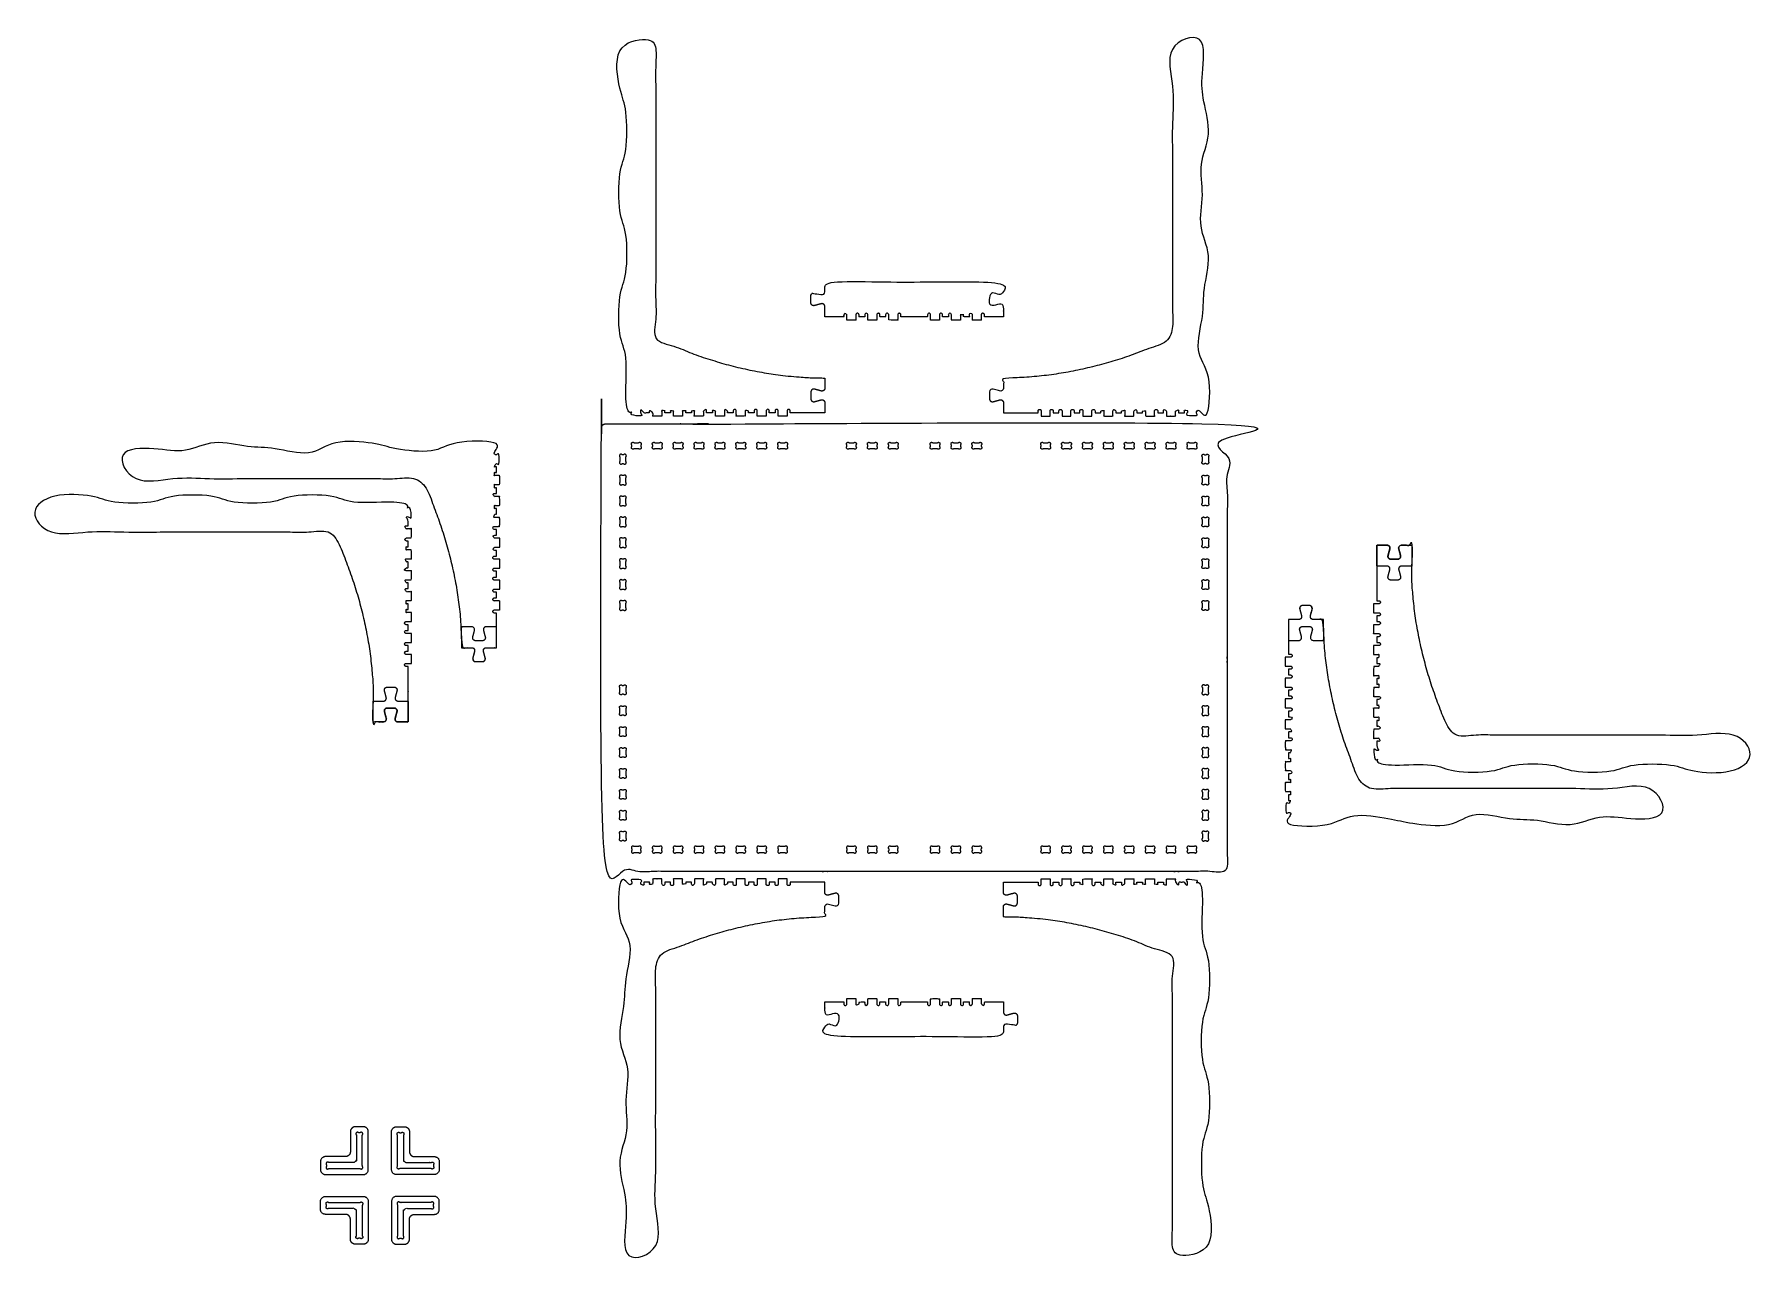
# Model space of a CAD drawing. Header units: millimetres. Extents: x -1822 to 1627, y -679 to 1785.
import ezdxf

# ---------------------------------------------------------------- set-up
doc = ezdxf.new("R2010")
doc.units = ezdxf.units.MM
doc.header["$MEASUREMENT"] = 0
for name, color, linetype, true_color in [('CUT', 1, 'Continuous', 0xff0000), ('POCKET 0.6 mm', 3, 'Continuous', 0x00ff00), ('POCKET 0.67 mm', 4, 'Continuous', 0x00ffff), ('POCKET PASSANTE', 5, 'Continuous', 0x0000ff)]:
    doc.layers.add(name, color=color, linetype=linetype, true_color=true_color)

msp = doc.modelspace()

# ---------------------------------------------------------------- linework, layer by layer
at = {"layer": 'CUT'}
for points, weights, degree, knots in [([(-233.2, 1074.2), (-233.2, 1081), (-233.2, 1087.8), (-233.2, 1094.7), (-247.2, 1094.7), (-261.2, 1095.1), (-275.2, 1096), (-378.3, 1102.2), (-480.3, 1131), (-573, 1174.7), (-573, 1374.7), (-573, 1574.7), (-573, 1774.7), (-597, 1774.7), (-621, 1774.7), (-645, 1774.7), (-645, 1733), (-645, 1691.4), (-645, 1649.7), (-639.3, 1649.7), (-633.6, 1649.7), (-628, 1649.7), (-626.1, 1649.7), (-624.8, 1648.4), (-624.8, 1646.5), (-624.8, 1644.7), (-626.1, 1643.4), (-628, 1643.4), (-629.6, 1643.4), (-631.3, 1643.4), (-633, 1643.4), (-633, 1605.9), (-633, 1568.5), (-633, 1531), (-631.3, 1531), (-629.6, 1531), (-628, 1531), (-626.1, 1531), (-624.8, 1529.7), (-624.8, 1527.8), (-624.8, 1526), (-626.1, 1524.7), (-628, 1524.7), (-633.6, 1524.7), (-639.3, 1524.7), (-645, 1524.7), (-645, 1483), (-645, 1441.4), (-645, 1399.7), (-639.3, 1399.7), (-633.6, 1399.7), (-628, 1399.7), (-626.1, 1399.7), (-624.8, 1398.4), (-624.8, 1396.5), (-624.8, 1394.7), (-626.1, 1393.4), (-628, 1393.4), (-629.6, 1393.4), (-631.3, 1393.4), (-633, 1393.4), (-633, 1355.9), (-633, 1318.5), (-633, 1281), (-631.3, 1281), (-629.6, 1281), (-628, 1281), (-626.1, 1281), (-624.8, 1279.7), (-624.8, 1277.8), (-624.8, 1276), (-626.1, 1274.7), (-628, 1274.7), (-633.6, 1274.7), (-639.3, 1274.7), (-645, 1274.7), (-645, 1233), (-645, 1191.4), (-645, 1149.7), (-639.3, 1149.7), (-633.6, 1149.7), (-628, 1149.7), (-626.1, 1149.7), (-624.8, 1148.4), (-624.8, 1146.5), (-624.8, 1144.7), (-626.1, 1143.4), (-628, 1143.4), (-629.6, 1143.4), (-631.3, 1143.4), (-633, 1143.4), (-633, 1103.8), (-633, 1064.3), (-633, 1024.7), (-631, 1024.7), (-629.1, 1024.7), (-627.2, 1024.7), (-627.2, 1026), (-627.2, 1027.3), (-627.2, 1028.6), (-627.2, 1030.4), (-625.9, 1031.7), (-624.1, 1031.7), (-622.3, 1031.7), (-621, 1030.4), (-621, 1028.6), (-621, 1025.1), (-621, 1021.5), (-621, 1018), (-615, 1018), (-609, 1018), (-603, 1018), (-603, 1021.5), (-603, 1025.1), (-603, 1028.6), (-603, 1030.4), (-601.7, 1031.7), (-599.8, 1031.7), (-598, 1031.7), (-596.7, 1030.4), (-596.7, 1028.6), (-596.7, 1027.3), (-596.7, 1026), (-596.7, 1024.7), (-592.9, 1024.7), (-589, 1024.7), (-585.2, 1024.7), (-585.2, 1026), (-585.2, 1027.3), (-585.2, 1028.6), (-585.2, 1030.4), (-583.9, 1031.7), (-582.1, 1031.7), (-580.3, 1031.7), (-579, 1030.4), (-579, 1028.6), (-579, 1025.1), (-579, 1021.5), (-579, 1018), (-573, 1018), (-567, 1018), (-561, 1018), (-561, 1021.5), (-561, 1025.1), (-561, 1028.6), (-561, 1030.4), (-559.7, 1031.7), (-557.8, 1031.7), (-556, 1031.7), (-554.7, 1030.4), (-554.7, 1028.6), (-554.7, 1027.3), (-554.7, 1026), (-554.7, 1024.7), (-550.9, 1024.7), (-547, 1024.7), (-543.2, 1024.7), (-543.2, 1026), (-543.2, 1027.3), (-543.2, 1028.6), (-543.2, 1030.4), (-541.9, 1031.7), (-540.1, 1031.7), (-538.3, 1031.7), (-537, 1030.4), (-537, 1028.6), (-537, 1025.1), (-537, 1021.5), (-537, 1018), (-531, 1018), (-525, 1018), (-519, 1018), (-519, 1021.5), (-519, 1025.1), (-519, 1028.6), (-519, 1030.4), (-517.7, 1031.7), (-515.8, 1031.7), (-514, 1031.7), (-512.7, 1030.4), (-512.7, 1028.6), (-512.7, 1027.3), (-512.7, 1026), (-512.7, 1024.7), (-508.9, 1024.7), (-505, 1024.7), (-501.2, 1024.7), (-501.2, 1026), (-501.2, 1027.3), (-501.2, 1028.6), (-501.2, 1030.4), (-499.9, 1031.7), (-498.1, 1031.7), (-496.3, 1031.7), (-495, 1030.4), (-495, 1028.6), (-495, 1025.1), (-495, 1021.5), (-495, 1018), (-489, 1018), (-483, 1018), (-477, 1018), (-477, 1021.5), (-477, 1025.1), (-477, 1028.6), (-477, 1030.4), (-475.7, 1031.7), (-473.8, 1031.7), (-472, 1031.7), (-470.7, 1030.4), (-470.7, 1028.6), (-470.7, 1027.3), (-470.7, 1026), (-470.7, 1024.7), (-466.9, 1024.7), (-463, 1024.7), (-459.2, 1024.7), (-459.2, 1026), (-459.2, 1027.3), (-459.2, 1028.6), (-459.2, 1030.4), (-457.9, 1031.7), (-456.1, 1031.7), (-454.3, 1031.7), (-453, 1030.4), (-453, 1028.6), (-453, 1025.1), (-453, 1021.5), (-453, 1018), (-447, 1018), (-441, 1018), (-435, 1018), (-435, 1021.5), (-435, 1025.1), (-435, 1028.6), (-435, 1030.4), (-433.7, 1031.7), (-431.8, 1031.7), (-430, 1031.7), (-428.7, 1030.4), (-428.7, 1028.6), (-428.7, 1027.3), (-428.7, 1026), (-428.7, 1024.7), (-424.9, 1024.7), (-421, 1024.7), (-417.2, 1024.7), (-417.2, 1026), (-417.2, 1027.3), (-417.2, 1028.6), (-417.2, 1030.4), (-415.9, 1031.7), (-414.1, 1031.7), (-412.3, 1031.7), (-411, 1030.4), (-411, 1028.6), (-411, 1025.1), (-411, 1021.5), (-411, 1018), (-405, 1018), (-399, 1018), (-393, 1018), (-393, 1021.5), (-393, 1025.1), (-393, 1028.6), (-393, 1030.4), (-391.7, 1031.7), (-389.8, 1031.7), (-388, 1031.7), (-386.7, 1030.4), (-386.7, 1028.6), (-386.7, 1027.3), (-386.7, 1026), (-386.7, 1024.7), (-382.9, 1024.7), (-379, 1024.7), (-375.2, 1024.7), (-375.2, 1026), (-375.2, 1027.3), (-375.2, 1028.6), (-375.2, 1030.4), (-373.9, 1031.7), (-372.1, 1031.7), (-370.3, 1031.7), (-369, 1030.4), (-369, 1028.6), (-369, 1025.1), (-369, 1021.5), (-369, 1018), (-363, 1018), (-357, 1018), (-351, 1018), (-351, 1021.5), (-351, 1025.1), (-351, 1028.6), (-351, 1030.4), (-349.7, 1031.7), (-347.8, 1031.7), (-346, 1031.7), (-344.7, 1030.4), (-344.7, 1028.6), (-344.7, 1027.3), (-344.7, 1026), (-344.7, 1024.7), (-340.9, 1024.7), (-337, 1024.7), (-333.2, 1024.7), (-333.2, 1026), (-333.2, 1027.3), (-333.2, 1028.6), (-333.2, 1030.4), (-331.9, 1031.7), (-330.1, 1031.7), (-328.3, 1031.7), (-327, 1030.4), (-327, 1028.6), (-327, 1025.1), (-327, 1021.5), (-327, 1018), (-321, 1018), (-315, 1018), (-309, 1018), (-309, 1021.5), (-309, 1025.1), (-309, 1028.6), (-309, 1030.4), (-307.7, 1031.7), (-305.8, 1031.7), (-304, 1031.7), (-302.7, 1030.4), (-302.7, 1028.6), (-302.7, 1027.3), (-302.7, 1026), (-302.7, 1024.7), (-279.5, 1024.7), (-256.4, 1024.7), (-233.2, 1024.7), (-233.2, 1031.5), (-233.2, 1038.4), (-233.2, 1045.2), (-233.2, 1047), (-234, 1048.7), (-235.5, 1049.8), (-236.9, 1050.9), (-238.7, 1051.2), (-240.4, 1050.8), (-245, 1049.5), (-249.5, 1048.3), (-254, 1047.1), (-255.7, 1046.7), (-257.5, 1047), (-259, 1048.1), (-260.4, 1049.2), (-261.2, 1050.8), (-261.2, 1052.7), (-261.2, 1057.3), (-261.2, 1062), (-261.2, 1066.7), (-261.2, 1068.5), (-260.4, 1070.2), (-259, 1071.3), (-257.5, 1072.4), (-255.7, 1072.7), (-254, 1072.3), (-249.5, 1071), (-245, 1069.8), (-240.4, 1068.6), (-238.7, 1068.2), (-236.9, 1068.5), (-235.5, 1069.6), (-234, 1070.7), (-233.2, 1072.4), (-233.2, 1074.2)], [1, 1, 1, 1, 0.999693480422, 0.999693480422, 1, 1, 1, 1, 1, 1, 1, 1, 1, 1, 1, 1, 1, 1, 1, 1, 0.804737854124, 0.804737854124, 1, 0.804737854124, 0.804737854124, 1, 1, 1, 1, 1, 1, 1, 1, 1, 1, 0.804737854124, 0.804737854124, 1, 0.804737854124, 0.804737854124, 1, 1, 1, 1, 1, 1, 1, 1, 1, 1, 0.804737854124, 0.804737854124, 1, 0.804737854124, 0.804737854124, 1, 1, 1, 1, 1, 1, 1, 1, 1, 1, 0.804737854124, 0.804737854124, 1, 0.804737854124, 0.804737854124, 1, 1, 1, 1, 1, 1, 1, 1, 1, 1, 0.804737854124, 0.804737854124, 1, 0.804737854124, 0.804737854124, 1, 1, 1, 1, 1, 1, 1, 1, 1, 1, 1, 1, 1, 0.804737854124, 0.804737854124, 1, 0.804737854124, 0.804737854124, 1, 1, 1, 1, 1, 1, 1, 1, 1, 1, 0.804737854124, 0.804737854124, 1, 0.804737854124, 0.804737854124, 1, 1, 1, 1, 1, 1, 1, 1, 1, 1, 0.804737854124, 0.804737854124, 1, 0.804737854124, 0.804737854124, 1, 1, 1, 1, 1, 1, 1, 1, 1, 1, 0.804737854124, 0.804737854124, 1, 0.804737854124, 0.804737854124, 1, 1, 1, 1, 1, 1, 1, 1, 1, 1, 0.804737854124, 0.804737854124, 1, 0.804737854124, 0.804737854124, 1, 1, 1, 1, 1, 1, 1, 1, 1, 1, 0.804737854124, 0.804737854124, 1, 0.804737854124, 0.804737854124, 1, 1, 1, 1, 1, 1, 1, 1, 1, 1, 0.804737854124, 0.804737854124, 1, 0.804737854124, 0.804737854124, 1, 1, 1, 1, 1, 1, 1, 1, 1, 1, 0.804737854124, 0.804737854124, 1, 0.804737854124, 0.804737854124, 1, 1, 1, 1, 1, 1, 1, 1, 1, 1, 0.804737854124, 0.804737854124, 1, 0.804737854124, 0.804737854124, 1, 1, 1, 1, 1, 1, 1, 1, 1, 1, 0.804737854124, 0.804737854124, 1, 0.804737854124, 0.804737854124, 1, 1, 1, 1, 1, 1, 1, 1, 1, 1, 0.804737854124, 0.804737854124, 1, 0.804737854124, 0.804737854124, 1, 1, 1, 1, 1, 1, 1, 1, 1, 1, 0.804737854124, 0.804737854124, 1, 0.804737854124, 0.804737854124, 1, 1, 1, 1, 1, 1, 1, 1, 1, 1, 0.804737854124, 0.804737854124, 1, 0.804737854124, 0.804737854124, 1, 1, 1, 1, 1, 1, 1, 1, 1, 1, 0.804737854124, 0.804737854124, 1, 0.804737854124, 0.804737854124, 1, 1, 1, 1, 1, 1, 1, 1, 1, 1, 0.804737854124, 0.804737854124, 1, 0.804737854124, 0.804737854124, 1, 1, 1, 1, 1, 1, 1, 1, 1, 1, 0.804737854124, 0.804737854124, 1, 0.804737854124, 0.804737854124, 1, 1, 1, 1, 1, 1, 1, 1, 1, 1, 0.931248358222, 0.931248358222, 1, 0.931248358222, 0.931248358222, 1, 1, 1, 1, 0.931248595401, 0.931248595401, 1, 0.931248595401, 0.931248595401, 1, 1, 1, 1, 0.931248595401, 0.931248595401, 1, 0.931248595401, 0.931248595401, 1, 1, 1, 1, 0.931248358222, 0.931248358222, 1, 0.931248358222, 0.931248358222, 1], 3, [2715.167236, 2715.167236, 2715.167236, 2715.167236, 2729.824016, 2729.824016, 2729.824016, 2733.993867, 2733.993867, 2733.993867, 2764.728179, 2764.728179, 2764.728179, 2824.728179, 2824.728179, 2824.728179, 2831.928179, 2831.928179, 2831.928179, 2844.428179, 2844.428179, 2844.428179, 2846.128179, 2846.128179, 2846.128179, 2846.62298, 2846.62298, 2846.62298, 2847.117781, 2847.117781, 2847.117781, 2847.617781, 2847.617781, 2847.617781, 2858.857781, 2858.857781, 2858.857781, 2859.357781, 2859.357781, 2859.357781, 2859.852582, 2859.852582, 2859.852582, 2860.347383, 2860.347383, 2860.347383, 2862.047383, 2862.047383, 2862.047383, 2874.547383, 2874.547383, 2874.547383, 2876.247383, 2876.247383, 2876.247383, 2876.742183, 2876.742183, 2876.742183, 2877.236984, 2877.236984, 2877.236984, 2877.736984, 2877.736984, 2877.736984, 2888.976984, 2888.976984, 2888.976984, 2889.476984, 2889.476984, 2889.476984, 2889.971785, 2889.971785, 2889.971785, 2890.466586, 2890.466586, 2890.466586, 2892.166586, 2892.166586, 2892.166586, 2904.666586, 2904.666586, 2904.666586, 2906.366586, 2906.366586, 2906.366586, 2906.861387, 2906.861387, 2906.861387, 2907.356188, 2907.356188, 2907.356188, 2907.856188, 2907.856188, 2907.856188, 2919.726188, 2919.726188, 2919.726188, 2920.301188, 2920.301188, 2920.301188, 2926.176188, 2926.176188, 2926.176188, 2926.667062, 2926.667062, 2926.667062, 2927.157936, 2927.157936, 2927.157936, 2943.032936, 2943.032936, 2943.032936, 2944.832936, 2944.832936, 2944.832936, 2960.707936, 2960.707936, 2960.707936, 2961.19881, 2961.19881, 2961.19881, 2961.689683, 2961.689683, 2961.689683, 2967.564684, 2967.564684, 2967.564684, 2984.814684, 2984.814684, 2984.814684, 2990.689684, 2990.689684, 2990.689684, 2991.180557, 2991.180557, 2991.180557, 2991.671431, 2991.671431, 2991.671431, 3007.546431, 3007.546431, 3007.546431, 3009.346431, 3009.346431, 3009.346431, 3025.221431, 3025.221431, 3025.221431, 3025.712305, 3025.712305, 3025.712305, 3026.203179, 3026.203179, 3026.203179, 3032.078179, 3032.078179, 3032.078179, 3049.328179, 3049.328179, 3049.328179, 3055.203179, 3055.203179, 3055.203179, 3055.694053, 3055.694053, 3055.694053, 3056.184927, 3056.184927, 3056.184927, 3072.059927, 3072.059927, 3072.059927, 3073.859927, 3073.859927, 3073.859927, 3089.734927, 3089.734927, 3089.734927, 3090.225801, 3090.225801, 3090.225801, 3090.716675, 3090.716675, 3090.716675, 3096.591675, 3096.591675, 3096.591675, 3113.841675, 3113.841675, 3113.841675, 3119.716675, 3119.716675, 3119.716675, 3120.207549, 3120.207549, 3120.207549, 3120.698423, 3120.698423, 3120.698423, 3136.573423, 3136.573423, 3136.573423, 3138.373423, 3138.373423, 3138.373423, 3154.248423, 3154.248423, 3154.248423, 3154.739297, 3154.739297, 3154.739297, 3155.230171, 3155.230171, 3155.230171, 3161.105171, 3161.105171, 3161.105171, 3178.355171, 3178.355171, 3178.355171, 3184.230171, 3184.230171, 3184.230171, 3184.721045, 3184.721045, 3184.721045, 3185.211919, 3185.211919, 3185.211919, 3201.086919, 3201.086919, 3201.086919, 3202.886919, 3202.886919, 3202.886919, 3218.761919, 3218.761919, 3218.761919, 3219.252793, 3219.252793, 3219.252793, 3219.743666, 3219.743666, 3219.743666, 3225.618666, 3225.618666, 3225.618666, 3242.868666, 3242.868666, 3242.868666, 3248.743667, 3248.743667, 3248.743667, 3249.23454, 3249.23454, 3249.23454, 3249.725414, 3249.725414, 3249.725414, 3265.600414, 3265.600414, 3265.600414, 3267.400414, 3267.400414, 3267.400414, 3283.275414, 3283.275414, 3283.275414, 3283.766288, 3283.766288, 3283.766288, 3284.257162, 3284.257162, 3284.257162, 3290.132162, 3290.132162, 3290.132162, 3307.382162, 3307.382162, 3307.382162, 3313.257162, 3313.257162, 3313.257162, 3313.748036, 3313.748036, 3313.748036, 3314.23891, 3314.23891, 3314.23891, 3330.11391, 3330.11391, 3330.11391, 3331.91391, 3331.91391, 3331.91391, 3347.78891, 3347.78891, 3347.78891, 3348.279784, 3348.279784, 3348.279784, 3348.770658, 3348.770658, 3348.770658, 3354.645658, 3354.645658, 3354.645658, 3371.895658, 3371.895658, 3371.895658, 3377.770658, 3377.770658, 3377.770658, 3378.261532, 3378.261532, 3378.261532, 3378.752406, 3378.752406, 3378.752406, 3394.627406, 3394.627406, 3394.627406, 3396.427406, 3396.427406, 3396.427406, 3412.302406, 3412.302406, 3412.302406, 3412.79328, 3412.79328, 3412.79328, 3413.284154, 3413.284154, 3413.284154, 3419.159154, 3419.159154, 3419.159154, 3458.309153, 3458.309153, 3458.309153, 3472.965937, 3472.965937, 3472.965937, 3476.72276, 3476.72276, 3476.72276, 3480.479584, 3480.479584, 3480.479584, 3490.498661, 3490.498661, 3490.498661, 3494.255481, 3494.255481, 3494.255481, 3498.012302, 3498.012302, 3498.012302, 3508.043822, 3508.043822, 3508.043822, 3511.800642, 3511.800642, 3511.800642, 3515.557467, 3515.557467, 3515.557467, 3525.576541, 3525.576541, 3525.576541, 3529.333363, 3529.333363, 3529.333363, 3533.090186, 3533.090186, 3533.090186, 3533.090186]), ([(147.4, 1024.7), (140.2, 1024.7), (132.9, 1024.7), (125.7, 1024.7), (125.7, 1031.5), (125.7, 1038.4), (125.7, 1045.2), (125.7, 1047), (124.9, 1048.7), (123.4, 1049.8), (122, 1050.9), (120.2, 1051.2), (118.4, 1050.8), (113.9, 1049.5), (109.4, 1048.3), (104.9, 1047.1), (103.1, 1046.7), (101.4, 1047), (99.9, 1048.1), (98.5, 1049.2), (97.7, 1050.8), (97.7, 1052.7), (97.7, 1057.3), (97.7, 1062), (97.7, 1066.7), (97.7, 1068.5), (98.5, 1070.2), (99.9, 1071.3), (101.4, 1072.4), (103.1, 1072.7), (104.9, 1072.3), (109.4, 1071), (113.9, 1069.8), (118.4, 1068.6), (120.2, 1068.2), (122, 1068.5), (123.4, 1069.6), (124.9, 1070.7), (125.7, 1072.4), (125.7, 1074.2), (125.7, 1081), (125.7, 1087.8), (125.7, 1094.7), (139.7, 1094.7), (153.7, 1095.1), (167.7, 1096), (270.8, 1102.2), (372.7, 1131), (465.4, 1174.7), (465.4, 1374.7), (465.4, 1574.7), (465.4, 1774.7), (485.4, 1774.7), (505.4, 1774.7), (525.4, 1774.7), (525.4, 1735.1), (525.4, 1695.6), (525.4, 1656), (523.7, 1656), (522.1, 1656), (520.4, 1656), (518.6, 1656), (517.3, 1654.7), (517.3, 1652.8), (517.3, 1651), (518.6, 1649.7), (520.4, 1649.7), (526.1, 1649.7), (531.7, 1649.7), (537.4, 1649.7), (537.4, 1608), (537.4, 1566.4), (537.4, 1524.7), (531.7, 1524.7), (526.1, 1524.7), (520.4, 1524.7), (518.6, 1524.7), (517.3, 1523.4), (517.3, 1521.5), (517.3, 1519.7), (518.6, 1518.4), (520.4, 1518.4), (522.1, 1518.4), (523.7, 1518.4), (525.4, 1518.4), (525.4, 1480.9), (525.4, 1443.5), (525.4, 1406), (523.7, 1406), (522.1, 1406), (520.4, 1406), (518.6, 1406), (517.3, 1404.7), (517.3, 1402.8), (517.3, 1401), (518.6, 1399.7), (520.4, 1399.7), (526.1, 1399.7), (531.7, 1399.7), (537.4, 1399.7), (537.4, 1358), (537.4, 1316.4), (537.4, 1274.7), (531.7, 1274.7), (526.1, 1274.7), (520.4, 1274.7), (518.6, 1274.7), (517.3, 1273.4), (517.3, 1271.5), (517.3, 1269.7), (518.6, 1268.4), (520.4, 1268.4), (522.1, 1268.4), (523.7, 1268.4), (525.4, 1268.4), (525.4, 1230.9), (525.4, 1193.5), (525.4, 1156), (523.7, 1156), (522.1, 1156), (520.4, 1156), (518.6, 1156), (517.3, 1154.7), (517.3, 1152.8), (517.3, 1151), (518.6, 1149.7), (520.4, 1149.7), (526.1, 1149.7), (531.7, 1149.7), (537.4, 1149.7), (537.4, 1108), (537.4, 1066.4), (537.4, 1024.7), (531.5, 1024.7), (525.6, 1024.7), (519.7, 1024.7), (519.7, 1026), (519.7, 1027.3), (519.7, 1028.6), (519.7, 1030.4), (518.4, 1031.7), (516.5, 1031.7), (514.7, 1031.7), (513.4, 1030.4), (513.4, 1028.6), (513.4, 1025.1), (513.4, 1021.5), (513.4, 1018), (507.4, 1018), (501.4, 1018), (495.4, 1018), (495.4, 1021.5), (495.4, 1025.1), (495.4, 1028.6), (495.4, 1030.4), (494.1, 1031.7), (492.3, 1031.7), (490.5, 1031.7), (489.2, 1030.4), (489.2, 1028.6), (489.2, 1027.3), (489.2, 1026), (489.2, 1024.7), (485.3, 1024.7), (481.5, 1024.7), (477.7, 1024.7), (477.7, 1026), (477.7, 1027.3), (477.7, 1028.6), (477.7, 1030.4), (476.4, 1031.7), (474.5, 1031.7), (472.7, 1031.7), (471.4, 1030.4), (471.4, 1028.6), (471.4, 1025.1), (471.4, 1021.5), (471.4, 1018), (465.4, 1018), (459.4, 1018), (453.4, 1018), (453.4, 1021.5), (453.4, 1025.1), (453.4, 1028.6), (453.4, 1030.4), (452.1, 1031.7), (450.3, 1031.7), (448.5, 1031.7), (447.2, 1030.4), (447.2, 1028.6), (447.2, 1027.3), (447.2, 1026), (447.2, 1024.7), (443.3, 1024.7), (439.5, 1024.7), (435.7, 1024.7), (435.7, 1026), (435.7, 1027.3), (435.7, 1028.6), (435.7, 1030.4), (434.4, 1031.7), (432.5, 1031.7), (430.7, 1031.7), (429.4, 1030.4), (429.4, 1028.6), (429.4, 1025.1), (429.4, 1021.5), (429.4, 1018), (423.4, 1018), (417.4, 1018), (411.4, 1018), (411.4, 1021.5), (411.4, 1025.1), (411.4, 1028.6), (411.4, 1030.4), (410.1, 1031.7), (408.3, 1031.7), (406.5, 1031.7), (405.2, 1030.4), (405.2, 1028.6), (405.2, 1027.3), (405.2, 1026), (405.2, 1024.7), (401.3, 1024.7), (397.5, 1024.7), (393.7, 1024.7), (393.7, 1026), (393.7, 1027.3), (393.7, 1028.6), (393.7, 1030.4), (392.4, 1031.7), (390.5, 1031.7), (388.7, 1031.7), (387.4, 1030.4), (387.4, 1028.6), (387.4, 1025.1), (387.4, 1021.5), (387.4, 1018), (381.4, 1018), (375.4, 1018), (369.4, 1018), (369.4, 1021.5), (369.4, 1025.1), (369.4, 1028.6), (369.4, 1030.4), (368.1, 1031.7), (366.3, 1031.7), (364.5, 1031.7), (363.2, 1030.4), (363.2, 1028.6), (363.2, 1027.3), (363.2, 1026), (363.2, 1024.7), (359.3, 1024.7), (355.5, 1024.7), (351.7, 1024.7), (351.7, 1026), (351.7, 1027.3), (351.7, 1028.6), (351.7, 1030.4), (350.4, 1031.7), (348.5, 1031.7), (346.7, 1031.7), (345.4, 1030.4), (345.4, 1028.6), (345.4, 1025.1), (345.4, 1021.5), (345.4, 1018), (339.4, 1018), (333.4, 1018), (327.4, 1018), (327.4, 1021.5), (327.4, 1025.1), (327.4, 1028.6), (327.4, 1030.4), (326.1, 1031.7), (324.3, 1031.7), (322.5, 1031.7), (321.2, 1030.4), (321.2, 1028.6), (321.2, 1027.3), (321.2, 1026), (321.2, 1024.7), (317.3, 1024.7), (313.5, 1024.7), (309.7, 1024.7), (309.7, 1026), (309.7, 1027.3), (309.7, 1028.6), (309.7, 1030.4), (308.4, 1031.7), (306.5, 1031.7), (304.7, 1031.7), (303.4, 1030.4), (303.4, 1028.6), (303.4, 1025.1), (303.4, 1021.5), (303.4, 1018), (297.4, 1018), (291.4, 1018), (285.4, 1018), (285.4, 1021.5), (285.4, 1025.1), (285.4, 1028.6), (285.4, 1030.4), (284.1, 1031.7), (282.3, 1031.7), (280.5, 1031.7), (279.2, 1030.4), (279.2, 1028.6), (279.2, 1027.3), (279.2, 1026), (279.2, 1024.7), (275.3, 1024.7), (271.5, 1024.7), (267.7, 1024.7), (267.7, 1026), (267.7, 1027.3), (267.7, 1028.6), (267.7, 1030.4), (266.4, 1031.7), (264.5, 1031.7), (262.7, 1031.7), (261.4, 1030.4), (261.4, 1028.6), (261.4, 1025.1), (261.4, 1021.5), (261.4, 1018), (255.4, 1018), (249.4, 1018), (243.4, 1018), (243.4, 1021.5), (243.4, 1025.1), (243.4, 1028.6), (243.4, 1030.4), (242.1, 1031.7), (240.3, 1031.7), (238.5, 1031.7), (237.2, 1030.4), (237.2, 1028.6), (237.2, 1027.3), (237.2, 1026), (237.2, 1024.7), (233.3, 1024.7), (229.5, 1024.7), (225.7, 1024.7), (225.7, 1026), (225.7, 1027.3), (225.7, 1028.6), (225.7, 1030.4), (224.4, 1031.7), (222.5, 1031.7), (220.7, 1031.7), (219.4, 1030.4), (219.4, 1028.6), (219.4, 1025.1), (219.4, 1021.5), (219.4, 1018), (213.4, 1018), (207.4, 1018), (201.4, 1018), (201.4, 1021.5), (201.4, 1025.1), (201.4, 1028.6), (201.4, 1030.4), (200.1, 1031.7), (198.3, 1031.7), (196.5, 1031.7), (195.2, 1030.4), (195.2, 1028.6), (195.2, 1027.3), (195.2, 1026), (195.2, 1024.7), (179.2, 1024.7), (163.3, 1024.7), (147.4, 1024.7)], [1, 1, 1, 1, 1, 1, 1, 0.931248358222, 0.931248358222, 1, 0.931248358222, 0.931248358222, 1, 1, 1, 1, 0.931248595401, 0.931248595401, 1, 0.931248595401, 0.931248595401, 1, 1, 1, 1, 0.931248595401, 0.931248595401, 1, 0.931248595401, 0.931248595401, 1, 1, 1, 1, 0.931248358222, 0.931248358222, 1, 0.931248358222, 0.931248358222, 1, 1, 1, 1, 0.999693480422, 0.999693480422, 1, 1, 1, 1, 1, 1, 1, 1, 1, 1, 1, 1, 1, 1, 1, 1, 0.804737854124, 0.804737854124, 1, 0.804737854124, 0.804737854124, 1, 1, 1, 1, 1, 1, 1, 1, 1, 1, 0.804737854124, 0.804737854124, 1, 0.804737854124, 0.804737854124, 1, 1, 1, 1, 1, 1, 1, 1, 1, 1, 0.804737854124, 0.804737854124, 1, 0.804737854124, 0.804737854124, 1, 1, 1, 1, 1, 1, 1, 1, 1, 1, 0.804737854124, 0.804737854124, 1, 0.804737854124, 0.804737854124, 1, 1, 1, 1, 1, 1, 1, 1, 1, 1, 0.804737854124, 0.804737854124, 1, 0.804737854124, 0.804737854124, 1, 1, 1, 1, 1, 1, 1, 1, 1, 1, 1, 1, 1, 0.804737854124, 0.804737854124, 1, 0.804737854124, 0.804737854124, 1, 1, 1, 1, 1, 1, 1, 1, 1, 1, 0.804737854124, 0.804737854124, 1, 0.804737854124, 0.804737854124, 1, 1, 1, 1, 1, 1, 1, 1, 1, 1, 0.804737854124, 0.804737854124, 1, 0.804737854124, 0.804737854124, 1, 1, 1, 1, 1, 1, 1, 1, 1, 1, 0.804737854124, 0.804737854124, 1, 0.804737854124, 0.804737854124, 1, 1, 1, 1, 1, 1, 1, 1, 1, 1, 0.804737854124, 0.804737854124, 1, 0.804737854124, 0.804737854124, 1, 1, 1, 1, 1, 1, 1, 1, 1, 1, 0.804737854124, 0.804737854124, 1, 0.804737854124, 0.804737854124, 1, 1, 1, 1, 1, 1, 1, 1, 1, 1, 0.804737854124, 0.804737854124, 1, 0.804737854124, 0.804737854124, 1, 1, 1, 1, 1, 1, 1, 1, 1, 1, 0.804737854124, 0.804737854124, 1, 0.804737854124, 0.804737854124, 1, 1, 1, 1, 1, 1, 1, 1, 1, 1, 0.804737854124, 0.804737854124, 1, 0.804737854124, 0.804737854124, 1, 1, 1, 1, 1, 1, 1, 1, 1, 1, 0.804737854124, 0.804737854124, 1, 0.804737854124, 0.804737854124, 1, 1, 1, 1, 1, 1, 1, 1, 1, 1, 0.804737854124, 0.804737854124, 1, 0.804737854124, 0.804737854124, 1, 1, 1, 1, 1, 1, 1, 1, 1, 1, 0.804737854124, 0.804737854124, 1, 0.804737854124, 0.804737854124, 1, 1, 1, 1, 1, 1, 1, 1, 1, 1, 0.804737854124, 0.804737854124, 1, 0.804737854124, 0.804737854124, 1, 1, 1, 1, 1, 1, 1, 1, 1, 1, 0.804737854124, 0.804737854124, 1, 0.804737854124, 0.804737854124, 1, 1, 1, 1, 1, 1, 1, 1, 1, 1, 0.804737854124, 0.804737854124, 1, 0.804737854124, 0.804737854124, 1, 1, 1, 1, 1, 1, 1, 1, 1, 1, 0.804737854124, 0.804737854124, 1, 0.804737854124, 0.804737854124, 1, 1, 1, 1, 1, 1, 1], 3, [1953.177577, 1953.177577, 1953.177577, 1953.177577, 1963.402576, 1963.402576, 1963.402576, 1978.05936, 1978.05936, 1978.05936, 1981.816183, 1981.816183, 1981.816183, 1985.573007, 1985.573007, 1985.573007, 1995.592084, 1995.592084, 1995.592084, 1999.348904, 1999.348904, 1999.348904, 2003.105725, 2003.105725, 2003.105725, 2013.137245, 2013.137245, 2013.137245, 2016.894065, 2016.894065, 2016.894065, 2020.65089, 2020.65089, 2020.65089, 2030.669963, 2030.669963, 2030.669963, 2034.426786, 2034.426786, 2034.426786, 2038.183613, 2038.183613, 2038.183613, 2052.840393, 2052.840393, 2052.840393, 2057.010244, 2057.010244, 2057.010244, 2087.744556, 2087.744556, 2087.744556, 2147.744556, 2147.744556, 2147.744556, 2153.744556, 2153.744556, 2153.744556, 2165.614556, 2165.614556, 2165.614556, 2166.114556, 2166.114556, 2166.114556, 2166.609356, 2166.609356, 2166.609356, 2167.104157, 2167.104157, 2167.104157, 2168.804157, 2168.804157, 2168.804157, 2181.304157, 2181.304157, 2181.304157, 2183.004157, 2183.004157, 2183.004157, 2183.498958, 2183.498958, 2183.498958, 2183.993759, 2183.993759, 2183.993759, 2184.493759, 2184.493759, 2184.493759, 2195.733759, 2195.733759, 2195.733759, 2196.233759, 2196.233759, 2196.233759, 2196.72856, 2196.72856, 2196.72856, 2197.223361, 2197.223361, 2197.223361, 2198.923361, 2198.923361, 2198.923361, 2211.423361, 2211.423361, 2211.423361, 2213.123361, 2213.123361, 2213.123361, 2213.618161, 2213.618161, 2213.618161, 2214.112962, 2214.112962, 2214.112962, 2214.612962, 2214.612962, 2214.612962, 2225.852962, 2225.852962, 2225.852962, 2226.352962, 2226.352962, 2226.352962, 2226.847763, 2226.847763, 2226.847763, 2227.342564, 2227.342564, 2227.342564, 2229.042564, 2229.042564, 2229.042564, 2241.542564, 2241.542564, 2241.542564, 2243.317566, 2243.317566, 2243.317566, 2249.192566, 2249.192566, 2249.192566, 2249.68344, 2249.68344, 2249.68344, 2250.174314, 2250.174314, 2250.174314, 2266.049314, 2266.049314, 2266.049314, 2267.849314, 2267.849314, 2267.849314, 2283.724314, 2283.724314, 2283.724314, 2284.215188, 2284.215188, 2284.215188, 2284.706061, 2284.706061, 2284.706061, 2290.581061, 2290.581061, 2290.581061, 2307.831061, 2307.831061, 2307.831061, 2313.706061, 2313.706061, 2313.706061, 2314.196935, 2314.196935, 2314.196935, 2314.687809, 2314.687809, 2314.687809, 2330.562809, 2330.562809, 2330.562809, 2332.362809, 2332.362809, 2332.362809, 2348.237809, 2348.237809, 2348.237809, 2348.728683, 2348.728683, 2348.728683, 2349.219557, 2349.219557, 2349.219557, 2355.094557, 2355.094557, 2355.094557, 2372.344557, 2372.344557, 2372.344557, 2378.219557, 2378.219557, 2378.219557, 2378.710431, 2378.710431, 2378.710431, 2379.201304, 2379.201304, 2379.201304, 2395.076304, 2395.076304, 2395.076304, 2396.876304, 2396.876304, 2396.876304, 2412.751304, 2412.751304, 2412.751304, 2413.242178, 2413.242178, 2413.242178, 2413.733052, 2413.733052, 2413.733052, 2419.608052, 2419.608052, 2419.608052, 2436.858052, 2436.858052, 2436.858052, 2442.733052, 2442.733052, 2442.733052, 2443.223926, 2443.223926, 2443.223926, 2443.7148, 2443.7148, 2443.7148, 2459.5898, 2459.5898, 2459.5898, 2461.3898, 2461.3898, 2461.3898, 2477.2648, 2477.2648, 2477.2648, 2477.755674, 2477.755674, 2477.755674, 2478.246548, 2478.246548, 2478.246548, 2484.121548, 2484.121548, 2484.121548, 2501.371548, 2501.371548, 2501.371548, 2507.246548, 2507.246548, 2507.246548, 2507.737421, 2507.737421, 2507.737421, 2508.228295, 2508.228295, 2508.228295, 2524.103295, 2524.103295, 2524.103295, 2525.903295, 2525.903295, 2525.903295, 2541.778295, 2541.778295, 2541.778295, 2542.269169, 2542.269169, 2542.269169, 2542.760043, 2542.760043, 2542.760043, 2548.635043, 2548.635043, 2548.635043, 2565.885043, 2565.885043, 2565.885043, 2571.760043, 2571.760043, 2571.760043, 2572.250917, 2572.250917, 2572.250917, 2572.741791, 2572.741791, 2572.741791, 2588.616791, 2588.616791, 2588.616791, 2590.416791, 2590.416791, 2590.416791, 2606.291791, 2606.291791, 2606.291791, 2606.782665, 2606.782665, 2606.782665, 2607.273538, 2607.273538, 2607.273538, 2613.148538, 2613.148538, 2613.148538, 2630.398538, 2630.398538, 2630.398538, 2636.273538, 2636.273538, 2636.273538, 2636.764412, 2636.764412, 2636.764412, 2637.255286, 2637.255286, 2637.255286, 2653.130286, 2653.130286, 2653.130286, 2654.930286, 2654.930286, 2654.930286, 2670.805286, 2670.805286, 2670.805286, 2671.29616, 2671.29616, 2671.29616, 2671.787034, 2671.787034, 2671.787034, 2677.662034, 2677.662034, 2677.662034, 2694.912034, 2694.912034, 2694.912034, 2700.787034, 2700.787034, 2700.787034, 2701.277908, 2701.277908, 2701.277908, 2701.768782, 2701.768782, 2701.768782, 2717.643782, 2717.643782, 2717.643782, 2719.443782, 2719.443782, 2719.443782, 2735.318782, 2735.318782, 2735.318782, 2735.809655, 2735.809655, 2735.809655, 2736.300529, 2736.300529, 2736.300529, 2742.175529, 2742.175529, 2742.175529, 2763.050529, 2763.050529, 2763.050529, 2763.050529]), ([(-233.2, 1217.8), (-214.1, 1217.8), (-195, 1217.8), (-195, 1219.8), (-195, 1221.7), (-195, 1224.8), (-191.9, 1224.8), (-188.8, 1224.8), (-188.8, 1221.7), (-188.8, 1216.4), (-188.8, 1211.1), (-179.8, 1211.1), (-170.8, 1211.1), (-170.8, 1216.4), (-170.8, 1221.7), (-170.8, 1224.8), (-167.7, 1224.8), (-164.5, 1224.8), (-164.5, 1221.7), (-164.5, 1219.8), (-164.5, 1217.8), (-158.8, 1217.8), (-153, 1217.8), (-153, 1219.8), (-153, 1221.7), (-153, 1224.8), (-149.9, 1224.8), (-146.8, 1224.8), (-146.8, 1221.7), (-146.8, 1216.4), (-146.8, 1211.1), (-137.8, 1211.1), (-128.8, 1211.1), (-128.8, 1216.4), (-128.8, 1221.7), (-128.8, 1224.8), (-125.7, 1224.8), (-122.5, 1224.8), (-122.5, 1221.7), (-122.5, 1219.8), (-122.5, 1217.8), (-116.8, 1217.8), (-111, 1217.8), (-111, 1219.8), (-111, 1221.7), (-111, 1224.8), (-107.9, 1224.8), (-104.8, 1224.8), (-104.8, 1221.7), (-104.8, 1216.4), (-104.8, 1211.1), (-95.8, 1211.1), (-86.8, 1211.1), (-86.8, 1216.4), (-86.8, 1221.7), (-86.8, 1224.8), (-83.7, 1224.8), (-80.5, 1224.8), (-80.5, 1221.7), (-80.5, 1219.8), (-80.5, 1217.8), (-53.8, 1217.8), (-27, 1217.8), (-27, 1219.8), (-27, 1221.7), (-27, 1224.8), (-23.9, 1224.8), (-20.8, 1224.8), (-20.8, 1221.7), (-20.8, 1216.4), (-20.8, 1211.1), (-11.8, 1211.1), (-2.8, 1211.1), (-2.8, 1216.4), (-2.8, 1221.7), (-2.8, 1224.8), (0.3, 1224.8), (3.5, 1224.8), (3.5, 1221.7), (3.5, 1219.8), (3.5, 1217.8), (9.2, 1217.8), (15, 1217.8), (15, 1219.8), (15, 1221.7), (15, 1224.8), (18.1, 1224.8), (21.2, 1224.8), (21.2, 1221.7), (21.2, 1216.4), (21.2, 1211.1), (30.2, 1211.1), (39.2, 1211.1), (39.2, 1216.4), (39.2, 1221.7), (39.2, 1224.8), (42.3, 1224.8), (45.5, 1224.8), (45.5, 1221.7), (45.5, 1219.8), (45.5, 1217.8), (51.2, 1217.8), (57, 1217.8), (57, 1219.8), (57, 1221.7), (57, 1224.8), (60.1, 1224.8), (63.2, 1224.8), (63.2, 1221.7), (63.2, 1216.4), (63.2, 1211.1), (72.2, 1211.1), (81.2, 1211.1), (81.2, 1216.4), (81.2, 1221.7), (81.2, 1224.8), (84.3, 1224.8), (87.5, 1224.8), (87.5, 1221.7), (87.5, 1219.8), (87.5, 1217.8), (106.6, 1217.8), (125.7, 1217.8), (125.7, 1228.1), (125.7, 1238.3), (125.7, 1241.2), (123.4, 1242.9), (121.2, 1244.6), (118.4, 1243.9), (111.7, 1242.1), (104.9, 1240.2), (102.2, 1239.5), (99.9, 1241.2), (97.7, 1243), (97.7, 1245.8), (97.7, 1252.8), (97.7, 1259.8), (97.7, 1262.7), (99.9, 1264.4), (102.2, 1266.1), (104.9, 1265.4), (111.7, 1263.6), (118.4, 1261.7), (121.2, 1261), (123.4, 1262.7), (125.7, 1264.5), (125.7, 1267.3), (125.7, 1277.5), (125.7, 1287.8), (-53.8, 1287.8), (-233.2, 1287.8), (-233.2, 1277.5), (-233.2, 1267.3), (-233.2, 1264.5), (-235.5, 1262.7), (-237.7, 1261), (-240.4, 1261.7), (-247.2, 1263.6), (-254, 1265.4), (-256.7, 1266.1), (-259, 1264.4), (-261.2, 1262.7), (-261.2, 1259.8), (-261.2, 1252.8), (-261.2, 1245.8), (-261.2, 1243), (-259, 1241.2), (-256.7, 1239.5), (-254, 1240.2), (-247.2, 1242.1), (-240.4, 1243.9), (-237.7, 1244.6), (-235.5, 1242.9), (-233.2, 1241.2), (-233.2, 1238.3), (-233.2, 1228.1), (-233.2, 1217.8)], [1, 1, 1, 1, 1, 0.707106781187, 1, 0.707106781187, 1, 1, 1, 1, 1, 1, 1, 0.707106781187, 1, 0.707106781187, 1, 1, 1, 1, 1, 1, 1, 0.707106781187, 1, 0.707106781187, 1, 1, 1, 1, 1, 1, 1, 0.707106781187, 1, 0.707106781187, 1, 1, 1, 1, 1, 1, 1, 0.707106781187, 1, 0.707106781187, 1, 1, 1, 1, 1, 1, 1, 0.707106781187, 1, 0.707106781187, 1, 1, 1, 1, 1, 1, 1, 0.707106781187, 1, 0.707106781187, 1, 1, 1, 1, 1, 1, 1, 0.707106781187, 1, 0.707106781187, 1, 1, 1, 1, 1, 1, 1, 0.707106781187, 1, 0.707106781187, 1, 1, 1, 1, 1, 1, 1, 0.707106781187, 1, 0.707106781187, 1, 1, 1, 1, 1, 1, 1, 0.707106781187, 1, 0.707106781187, 1, 1, 1, 1, 1, 1, 1, 0.707106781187, 1, 0.707106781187, 1, 1, 1, 1, 1, 1, 1, 0.896872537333, 1, 0.896872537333, 1, 1, 1, 0.896872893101, 1, 0.896872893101, 1, 1, 1, 0.896872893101, 1, 0.896872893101, 1, 1, 1, 0.896872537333, 1, 0.896872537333, 1, 1, 1, 1, 1, 1, 1, 0.896872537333, 1, 0.896872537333, 1, 1, 1, 0.896872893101, 1, 0.896872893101, 1, 1, 1, 0.896872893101, 1, 0.896872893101, 1, 1, 1, 0.896872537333, 1, 0.896872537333, 1, 1, 1], 2, [2908.461146, 2908.461146, 2908.461146, 2912.280148, 2912.280148, 2918.155148, 2918.155148, 2918.646022, 2918.646022, 2919.136896, 2919.136896, 2935.011896, 2935.011896, 2936.811896, 2936.811896, 2952.686896, 2952.686896, 2953.17777, 2953.17777, 2953.668643, 2953.668643, 2959.543643, 2959.543643, 2960.693643, 2960.693643, 2966.568643, 2966.568643, 2967.059517, 2967.059517, 2967.550391, 2967.550391, 2983.425391, 2983.425391, 2985.225391, 2985.225391, 3001.100391, 3001.100391, 3001.591265, 3001.591265, 3002.082139, 3002.082139, 3007.957139, 3007.957139, 3009.107139, 3009.107139, 3014.982139, 3014.982139, 3015.473013, 3015.473013, 3015.963887, 3015.963887, 3031.838887, 3031.838887, 3033.638887, 3033.638887, 3049.513887, 3049.513887, 3050.00476, 3050.00476, 3050.495634, 3050.495634, 3056.370634, 3056.370634, 3061.720634, 3061.720634, 3067.595634, 3067.595634, 3068.086508, 3068.086508, 3068.577382, 3068.577382, 3084.452382, 3084.452382, 3086.252382, 3086.252382, 3102.127382, 3102.127382, 3102.618256, 3102.618256, 3103.10913, 3103.10913, 3108.98413, 3108.98413, 3110.13413, 3110.13413, 3116.00913, 3116.00913, 3116.500004, 3116.500004, 3116.990877, 3116.990877, 3132.865877, 3132.865877, 3134.665877, 3134.665877, 3150.540877, 3150.540877, 3151.031751, 3151.031751, 3151.522625, 3151.522625, 3157.397625, 3157.397625, 3158.547625, 3158.547625, 3164.422625, 3164.422625, 3164.913499, 3164.913499, 3165.404373, 3165.404373, 3181.279373, 3181.279373, 3183.079373, 3183.079373, 3198.954373, 3198.954373, 3199.445247, 3199.445247, 3199.936121, 3199.936121, 3205.811121, 3205.811121, 3209.630122, 3209.630122, 3224.286906, 3224.286906, 3228.043729, 3228.043729, 3231.800553, 3231.800553, 3241.81963, 3241.81963, 3245.57645, 3245.57645, 3249.333271, 3249.333271, 3259.364791, 3259.364791, 3263.121611, 3263.121611, 3266.878436, 3266.878436, 3276.89751, 3276.89751, 3280.654332, 3280.654332, 3284.411159, 3284.411159, 3299.067939, 3299.067939, 3334.955943, 3334.955943, 3349.612727, 3349.612727, 3353.36955, 3353.36955, 3357.126374, 3357.126374, 3367.145451, 3367.145451, 3370.902271, 3370.902271, 3374.659092, 3374.659092, 3384.690612, 3384.690612, 3388.447432, 3388.447432, 3392.204257, 3392.204257, 3402.22333, 3402.22333, 3405.980153, 3405.980153, 3409.73698, 3409.73698, 3424.39376, 3424.39376, 3424.39376]), ([(-673, 1002.6), (-683, 1002.6), (-683, 992.6), (-683, 552.8), (-683, 113.1), (-683, 103.1), (-673, 103.1), (-552.8, 103.1), (-432.6, 103.1), (66.4, 103.1), (565.4, 103.1), (575.4, 103.1), (575.4, 113.1), (575.4, 552.8), (575.4, 992.6), (575.4, 1002.6), (565.4, 1002.6), (66.4, 1002.6), (-432.6, 1002.6), (-552.8, 1002.6), (-673, 1002.6)], [1, 0.707106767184, 1, 1, 1, 0.707106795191, 1, 1, 1, 1, 1, 0.707106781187, 1, 1, 1, 0.707106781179, 1, 1, 1, 1, 1], 2, [24.158076, 24.158076, 24.158076, 25.728872, 25.728872, 29.639934, 29.639934, 31.210731, 31.210731, 55.248732, 55.248732, 155.048732, 155.048732, 156.619528, 156.619528, 240.658467, 240.658467, 242.229263, 242.229263, 246.18958, 246.18958, 266.387339, 266.387339, 266.387339]), ([(-893, 568.8), (-893, 563.5), (-893, 558.2), (-893, 552.8), (-899.9, 552.8), (-906.7, 552.8), (-913.6, 552.8), (-915.4, 552.8), (-917, 552), (-918.1, 550.6), (-919.2, 549.2), (-919.6, 547.4), (-919.1, 545.6), (-917.9, 541.1), (-916.7, 536.6), (-915.5, 532.1), (-915, 530.3), (-915.4, 528.5), (-916.5, 527.1), (-917.6, 525.6), (-919.2, 524.8), (-921, 524.8), (-925.7, 524.8), (-930.4, 524.8), (-935.1, 524.8), (-936.9, 524.8), (-938.5, 525.6), (-939.6, 527.1), (-940.7, 528.5), (-941.1, 530.3), (-940.6, 532.1), (-939.4, 536.6), (-938.2, 541.1), (-937, 545.6), (-936.5, 547.4), (-936.9, 549.2), (-938, 550.6), (-939.1, 552), (-940.7, 552.8), (-942.5, 552.8), (-949.4, 552.8), (-956.2, 552.8), (-963, 552.8), (-963, 566.9), (-963.5, 580.9), (-964.3, 594.8), (-970.6, 697.9), (-999.4, 799.9), (-1043, 892.6), (-1243, 892.6), (-1443, 892.6), (-1643, 892.6), (-1643, 912.6), (-1643, 932.6), (-1643, 952.6), (-1603.5, 952.6), (-1563.9, 952.6), (-1524.3, 952.6), (-1524.3, 950.9), (-1524.3, 949.3), (-1524.3, 947.6), (-1524.3, 945.7), (-1523, 944.4), (-1521.2, 944.4), (-1519.3, 944.4), (-1518, 945.7), (-1518, 947.6), (-1518, 953.3), (-1518, 958.9), (-1518, 964.6), (-1476.4, 964.6), (-1434.7, 964.6), (-1393, 964.6), (-1393, 958.9), (-1393, 953.3), (-1393, 947.6), (-1393, 945.7), (-1391.7, 944.4), (-1389.9, 944.4), (-1388, 944.4), (-1386.7, 945.7), (-1386.7, 947.6), (-1386.7, 949.3), (-1386.7, 950.9), (-1386.7, 952.6), (-1349.3, 952.6), (-1311.8, 952.6), (-1274.3, 952.6), (-1274.3, 950.9), (-1274.3, 949.3), (-1274.3, 947.6), (-1274.3, 945.7), (-1273, 944.4), (-1271.2, 944.4), (-1269.3, 944.4), (-1268, 945.7), (-1268, 947.6), (-1268, 953.3), (-1268, 958.9), (-1268, 964.6), (-1226.4, 964.6), (-1184.7, 964.6), (-1143, 964.6), (-1143, 958.9), (-1143, 953.3), (-1143, 947.6), (-1143, 945.7), (-1141.7, 944.4), (-1139.9, 944.4), (-1138, 944.4), (-1136.7, 945.7), (-1136.7, 947.6), (-1136.7, 949.3), (-1136.7, 950.9), (-1136.7, 952.6), (-1099.3, 952.6), (-1061.8, 952.6), (-1024.3, 952.6), (-1024.3, 950.9), (-1024.3, 949.3), (-1024.3, 947.6), (-1024.3, 945.7), (-1023, 944.4), (-1021.2, 944.4), (-1019.3, 944.4), (-1018, 945.7), (-1018, 947.6), (-1018, 953.3), (-1018, 958.9), (-1018, 964.6), (-976.4, 964.6), (-934.7, 964.6), (-893, 964.6), (-893, 958.7), (-893, 952.8), (-893, 946.8), (-894.3, 946.8), (-895.7, 946.8), (-897, 946.8), (-898.8, 946.8), (-900.1, 945.5), (-900.1, 943.7), (-900.1, 941.9), (-898.8, 940.6), (-897, 940.6), (-893.4, 940.6), (-889.9, 940.6), (-886.4, 940.6), (-886.4, 934.6), (-886.4, 928.6), (-886.4, 922.6), (-889.9, 922.6), (-893.4, 922.6), (-897, 922.6), (-898.8, 922.6), (-900.1, 921.3), (-900.1, 919.5), (-900.1, 917.6), (-898.8, 916.3), (-897, 916.3), (-895.7, 916.3), (-894.3, 916.3), (-893, 916.3), (-893, 912.5), (-893, 908.7), (-893, 904.8), (-894.3, 904.8), (-895.7, 904.8), (-897, 904.8), (-898.8, 904.8), (-900.1, 903.5), (-900.1, 901.7), (-900.1, 899.9), (-898.8, 898.6), (-897, 898.6), (-893.4, 898.6), (-889.9, 898.6), (-886.4, 898.6), (-886.4, 892.6), (-886.4, 886.6), (-886.4, 880.6), (-889.9, 880.6), (-893.4, 880.6), (-897, 880.6), (-898.8, 880.6), (-900.1, 879.3), (-900.1, 877.5), (-900.1, 875.6), (-898.8, 874.3), (-897, 874.3), (-895.7, 874.3), (-894.3, 874.3), (-893, 874.3), (-893, 870.5), (-893, 866.7), (-893, 862.8), (-894.3, 862.8), (-895.7, 862.8), (-897, 862.8), (-898.8, 862.8), (-900.1, 861.5), (-900.1, 859.7), (-900.1, 857.9), (-898.8, 856.6), (-897, 856.6), (-893.4, 856.6), (-889.9, 856.6), (-886.4, 856.6), (-886.4, 850.6), (-886.4, 844.6), (-886.4, 838.6), (-889.9, 838.6), (-893.4, 838.6), (-897, 838.6), (-898.8, 838.6), (-900.1, 837.3), (-900.1, 835.5), (-900.1, 833.6), (-898.8, 832.3), (-897, 832.3), (-895.7, 832.3), (-894.3, 832.3), (-893, 832.3), (-893, 828.5), (-893, 824.7), (-893, 820.8), (-894.3, 820.8), (-895.7, 820.8), (-897, 820.8), (-898.8, 820.8), (-900.1, 819.5), (-900.1, 817.7), (-900.1, 815.9), (-898.8, 814.6), (-897, 814.6), (-893.4, 814.6), (-889.9, 814.6), (-886.4, 814.6), (-886.4, 808.6), (-886.4, 802.6), (-886.4, 796.6), (-889.9, 796.6), (-893.4, 796.6), (-897, 796.6), (-898.8, 796.6), (-900.1, 795.3), (-900.1, 793.5), (-900.1, 791.6), (-898.8, 790.3), (-897, 790.3), (-895.7, 790.3), (-894.3, 790.3), (-893, 790.3), (-893, 786.5), (-893, 782.7), (-893, 778.8), (-894.3, 778.8), (-895.7, 778.8), (-897, 778.8), (-898.8, 778.8), (-900.1, 777.5), (-900.1, 775.7), (-900.1, 773.9), (-898.8, 772.6), (-897, 772.6), (-893.4, 772.6), (-889.9, 772.6), (-886.4, 772.6), (-886.4, 766.6), (-886.4, 760.6), (-886.4, 754.6), (-889.9, 754.6), (-893.4, 754.6), (-897, 754.6), (-898.8, 754.6), (-900.1, 753.3), (-900.1, 751.5), (-900.1, 749.6), (-898.8, 748.3), (-897, 748.3), (-895.7, 748.3), (-894.3, 748.3), (-893, 748.3), (-893, 744.5), (-893, 740.7), (-893, 736.8), (-894.3, 736.8), (-895.7, 736.8), (-897, 736.8), (-898.8, 736.8), (-900.1, 735.5), (-900.1, 733.7), (-900.1, 731.9), (-898.8, 730.6), (-897, 730.6), (-893.4, 730.6), (-889.9, 730.6), (-886.4, 730.6), (-886.4, 724.6), (-886.4, 718.6), (-886.4, 712.6), (-889.9, 712.6), (-893.4, 712.6), (-897, 712.6), (-898.8, 712.6), (-900.1, 711.3), (-900.1, 709.5), (-900.1, 707.6), (-898.8, 706.3), (-897, 706.3), (-895.7, 706.3), (-894.3, 706.3), (-893, 706.3), (-893, 702.5), (-893, 698.7), (-893, 694.8), (-894.3, 694.8), (-895.7, 694.8), (-897, 694.8), (-898.8, 694.8), (-900.1, 693.5), (-900.1, 691.7), (-900.1, 689.9), (-898.8, 688.6), (-897, 688.6), (-893.4, 688.6), (-889.9, 688.6), (-886.4, 688.6), (-886.4, 682.6), (-886.4, 676.6), (-886.4, 670.6), (-889.9, 670.6), (-893.4, 670.6), (-897, 670.6), (-898.8, 670.6), (-900.1, 669.3), (-900.1, 667.5), (-900.1, 665.6), (-898.8, 664.3), (-897, 664.3), (-895.7, 664.3), (-894.3, 664.3), (-893, 664.3), (-893, 660.5), (-893, 656.7), (-893, 652.8), (-894.3, 652.8), (-895.7, 652.8), (-897, 652.8), (-898.8, 652.8), (-900.1, 651.5), (-900.1, 649.7), (-900.1, 647.9), (-898.8, 646.6), (-897, 646.6), (-893.4, 646.6), (-889.9, 646.6), (-886.4, 646.6), (-886.4, 640.6), (-886.4, 634.6), (-886.4, 628.6), (-889.9, 628.6), (-893.4, 628.6), (-897, 628.6), (-898.8, 628.6), (-900.1, 627.3), (-900.1, 625.5), (-900.1, 623.6), (-898.8, 622.3), (-897, 622.3), (-895.7, 622.3), (-894.3, 622.3), (-893, 622.3), (-893, 604.5), (-893, 586.7), (-893, 568.8)], [1, 1, 1, 1, 1, 1, 1, 0.931248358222, 0.931248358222, 1, 0.931248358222, 0.931248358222, 1, 1, 1, 1, 0.931248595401, 0.931248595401, 1, 0.931248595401, 0.931248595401, 1, 1, 1, 1, 0.931248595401, 0.931248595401, 1, 0.931248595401, 0.931248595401, 1, 1, 1, 1, 0.931248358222, 0.931248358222, 1, 0.931248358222, 0.931248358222, 1, 1, 1, 1, 0.999693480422, 0.999693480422, 1, 1, 1, 1, 1, 1, 1, 1, 1, 1, 1, 1, 1, 1, 1, 1, 0.804737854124, 0.804737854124, 1, 0.804737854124, 0.804737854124, 1, 1, 1, 1, 1, 1, 1, 1, 1, 1, 0.804737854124, 0.804737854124, 1, 0.804737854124, 0.804737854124, 1, 1, 1, 1, 1, 1, 1, 1, 1, 1, 0.804737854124, 0.804737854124, 1, 0.804737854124, 0.804737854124, 1, 1, 1, 1, 1, 1, 1, 1, 1, 1, 0.804737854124, 0.804737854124, 1, 0.804737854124, 0.804737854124, 1, 1, 1, 1, 1, 1, 1, 1, 1, 1, 0.804737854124, 0.804737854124, 1, 0.804737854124, 0.804737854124, 1, 1, 1, 1, 1, 1, 1, 1, 1, 1, 1, 1, 1, 0.804737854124, 0.804737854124, 1, 0.804737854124, 0.804737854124, 1, 1, 1, 1, 1, 1, 1, 1, 1, 1, 0.804737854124, 0.804737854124, 1, 0.804737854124, 0.804737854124, 1, 1, 1, 1, 1, 1, 1, 1, 1, 1, 0.804737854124, 0.804737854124, 1, 0.804737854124, 0.804737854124, 1, 1, 1, 1, 1, 1, 1, 1, 1, 1, 0.804737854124, 0.804737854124, 1, 0.804737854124, 0.804737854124, 1, 1, 1, 1, 1, 1, 1, 1, 1, 1, 0.804737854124, 0.804737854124, 1, 0.804737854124, 0.804737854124, 1, 1, 1, 1, 1, 1, 1, 1, 1, 1, 0.804737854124, 0.804737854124, 1, 0.804737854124, 0.804737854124, 1, 1, 1, 1, 1, 1, 1, 1, 1, 1, 0.804737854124, 0.804737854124, 1, 0.804737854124, 0.804737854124, 1, 1, 1, 1, 1, 1, 1, 1, 1, 1, 0.804737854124, 0.804737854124, 1, 0.804737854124, 0.804737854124, 1, 1, 1, 1, 1, 1, 1, 1, 1, 1, 0.804737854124, 0.804737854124, 1, 0.804737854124, 0.804737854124, 1, 1, 1, 1, 1, 1, 1, 1, 1, 1, 0.804737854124, 0.804737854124, 1, 0.804737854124, 0.804737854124, 1, 1, 1, 1, 1, 1, 1, 1, 1, 1, 0.804737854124, 0.804737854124, 1, 0.804737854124, 0.804737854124, 1, 1, 1, 1, 1, 1, 1, 1, 1, 1, 0.804737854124, 0.804737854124, 1, 0.804737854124, 0.804737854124, 1, 1, 1, 1, 1, 1, 1, 1, 1, 1, 0.804737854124, 0.804737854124, 1, 0.804737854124, 0.804737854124, 1, 1, 1, 1, 1, 1, 1, 1, 1, 1, 0.804737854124, 0.804737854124, 1, 0.804737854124, 0.804737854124, 1, 1, 1, 1, 1, 1, 1, 1, 1, 1, 0.804737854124, 0.804737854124, 1, 0.804737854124, 0.804737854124, 1, 1, 1, 1, 1, 1, 1, 1, 1, 1, 0.804737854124, 0.804737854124, 1, 0.804737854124, 0.804737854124, 1, 1, 1, 1, 1, 1, 1], 3, [1151.929624, 1151.929624, 1151.929624, 1151.929624, 1153.529624, 1153.529624, 1153.529624, 1168.186408, 1168.186408, 1168.186408, 1171.94323, 1171.94323, 1171.94323, 1175.700054, 1175.700054, 1175.700054, 1185.719131, 1185.719131, 1185.719131, 1189.475952, 1189.475952, 1189.475952, 1193.232772, 1193.232772, 1193.232772, 1203.264292, 1203.264292, 1203.264292, 1207.021112, 1207.021112, 1207.021112, 1210.777937, 1210.777937, 1210.777937, 1220.797011, 1220.797011, 1220.797011, 1224.553834, 1224.553834, 1224.553834, 1228.310661, 1228.310661, 1228.310661, 1242.967441, 1242.967441, 1242.967441, 1247.137291, 1247.137291, 1247.137291, 1277.871603, 1277.871603, 1277.871603, 1337.871603, 1337.871603, 1337.871603, 1343.871603, 1343.871603, 1343.871603, 1355.741603, 1355.741603, 1355.741603, 1356.241603, 1356.241603, 1356.241603, 1356.736404, 1356.736404, 1356.736404, 1357.231205, 1357.231205, 1357.231205, 1358.931205, 1358.931205, 1358.931205, 1371.431205, 1371.431205, 1371.431205, 1373.131205, 1373.131205, 1373.131205, 1373.626006, 1373.626006, 1373.626006, 1374.120807, 1374.120807, 1374.120807, 1374.620807, 1374.620807, 1374.620807, 1385.860807, 1385.860807, 1385.860807, 1386.360807, 1386.360807, 1386.360807, 1386.855607, 1386.855607, 1386.855607, 1387.350408, 1387.350408, 1387.350408, 1389.050408, 1389.050408, 1389.050408, 1401.550408, 1401.550408, 1401.550408, 1403.250408, 1403.250408, 1403.250408, 1403.745209, 1403.745209, 1403.745209, 1404.24001, 1404.24001, 1404.24001, 1404.74001, 1404.74001, 1404.74001, 1415.98001, 1415.98001, 1415.98001, 1416.48001, 1416.48001, 1416.48001, 1416.974811, 1416.974811, 1416.974811, 1417.469612, 1417.469612, 1417.469612, 1419.169612, 1419.169612, 1419.169612, 1431.669612, 1431.669612, 1431.669612, 1433.444614, 1433.444614, 1433.444614, 1439.319614, 1439.319614, 1439.319614, 1439.810487, 1439.810487, 1439.810487, 1440.301361, 1440.301361, 1440.301361, 1456.176361, 1456.176361, 1456.176361, 1457.976361, 1457.976361, 1457.976361, 1473.851361, 1473.851361, 1473.851361, 1474.342235, 1474.342235, 1474.342235, 1474.833109, 1474.833109, 1474.833109, 1480.708109, 1480.708109, 1480.708109, 1497.958109, 1497.958109, 1497.958109, 1503.833109, 1503.833109, 1503.833109, 1504.323983, 1504.323983, 1504.323983, 1504.814857, 1504.814857, 1504.814857, 1520.689857, 1520.689857, 1520.689857, 1522.489857, 1522.489857, 1522.489857, 1538.364857, 1538.364857, 1538.364857, 1538.855731, 1538.855731, 1538.855731, 1539.346604, 1539.346604, 1539.346604, 1545.221604, 1545.221604, 1545.221604, 1562.471604, 1562.471604, 1562.471604, 1568.346604, 1568.346604, 1568.346604, 1568.837478, 1568.837478, 1568.837478, 1569.328352, 1569.328352, 1569.328352, 1585.203352, 1585.203352, 1585.203352, 1587.003352, 1587.003352, 1587.003352, 1602.878352, 1602.878352, 1602.878352, 1603.369226, 1603.369226, 1603.369226, 1603.8601, 1603.8601, 1603.8601, 1609.7351, 1609.7351, 1609.7351, 1626.9851, 1626.9851, 1626.9851, 1632.8601, 1632.8601, 1632.8601, 1633.350974, 1633.350974, 1633.350974, 1633.841847, 1633.841847, 1633.841847, 1649.716847, 1649.716847, 1649.716847, 1651.516847, 1651.516847, 1651.516847, 1667.391847, 1667.391847, 1667.391847, 1667.882721, 1667.882721, 1667.882721, 1668.373595, 1668.373595, 1668.373595, 1674.248595, 1674.248595, 1674.248595, 1691.498595, 1691.498595, 1691.498595, 1697.373595, 1697.373595, 1697.373595, 1697.864469, 1697.864469, 1697.864469, 1698.355343, 1698.355343, 1698.355343, 1714.230343, 1714.230343, 1714.230343, 1716.030343, 1716.030343, 1716.030343, 1731.905343, 1731.905343, 1731.905343, 1732.396217, 1732.396217, 1732.396217, 1732.887091, 1732.887091, 1732.887091, 1738.762091, 1738.762091, 1738.762091, 1756.012091, 1756.012091, 1756.012091, 1761.887091, 1761.887091, 1761.887091, 1762.377964, 1762.377964, 1762.377964, 1762.868838, 1762.868838, 1762.868838, 1778.743838, 1778.743838, 1778.743838, 1780.543838, 1780.543838, 1780.543838, 1796.418838, 1796.418838, 1796.418838, 1796.909712, 1796.909712, 1796.909712, 1797.400586, 1797.400586, 1797.400586, 1803.275586, 1803.275586, 1803.275586, 1820.525586, 1820.525586, 1820.525586, 1826.400586, 1826.400586, 1826.400586, 1826.89146, 1826.89146, 1826.89146, 1827.382334, 1827.382334, 1827.382334, 1843.257334, 1843.257334, 1843.257334, 1845.057334, 1845.057334, 1845.057334, 1860.932334, 1860.932334, 1860.932334, 1861.423208, 1861.423208, 1861.423208, 1861.914081, 1861.914081, 1861.914081, 1867.789081, 1867.789081, 1867.789081, 1885.039081, 1885.039081, 1885.039081, 1890.914081, 1890.914081, 1890.914081, 1891.404955, 1891.404955, 1891.404955, 1891.895829, 1891.895829, 1891.895829, 1907.770829, 1907.770829, 1907.770829, 1909.570829, 1909.570829, 1909.570829, 1925.445829, 1925.445829, 1925.445829, 1925.936703, 1925.936703, 1925.936703, 1926.427577, 1926.427577, 1926.427577, 1932.302577, 1932.302577, 1932.302577, 1961.802577, 1961.802577, 1961.802577, 1961.802577]), ([(-1091, 403.5), (-1092.8, 403.5), (-1094.4, 404.4), (-1095.5, 405.8), (-1096.6, 407.2), (-1097, 409), (-1096.5, 410.8), (-1095.3, 415.3), (-1094.1, 419.8), (-1092.9, 424.3), (-1092.4, 426.1), (-1092.8, 427.9), (-1093.9, 429.3), (-1095, 430.7), (-1096.6, 431.5), (-1098.4, 431.5), (-1103.1, 431.5), (-1107.8, 431.5), (-1112.5, 431.5), (-1114.3, 431.5), (-1115.9, 430.7), (-1117, 429.3), (-1118.1, 427.9), (-1118.5, 426.1), (-1118, 424.3), (-1116.8, 419.8), (-1115.6, 415.3), (-1114.4, 410.8), (-1113.9, 409), (-1114.3, 407.2), (-1115.4, 405.8), (-1116.5, 404.4), (-1118.1, 403.5), (-1119.9, 403.5), (-1127.2, 403.5), (-1134.5, 403.5), (-1141.7, 403.5), (-1140.9, 417.5), (-1140.5, 431.5), (-1140.5, 445.5), (-1140.5, 459.6), (-1140.9, 473.6), (-1141.7, 487.5), (-1148, 590.6), (-1176.8, 692.6), (-1220.5, 785.3), (-1420.5, 785.3), (-1620.5, 785.3), (-1820.5, 785.3), (-1820.5, 809.3), (-1820.5, 833.3), (-1820.5, 857.3), (-1778.8, 857.3), (-1737.1, 857.3), (-1695.5, 857.3), (-1695.5, 851.6), (-1695.5, 846), (-1695.5, 840.3), (-1695.5, 838.5), (-1694.2, 837.1), (-1692.3, 837.1), (-1690.5, 837.1), (-1689.2, 838.5), (-1689.2, 840.3), (-1689.2, 842), (-1689.2, 843.6), (-1689.2, 845.3), (-1651.7, 845.3), (-1614.2, 845.3), (-1576.8, 845.3), (-1576.8, 843.6), (-1576.8, 842), (-1576.8, 840.3), (-1576.8, 838.5), (-1575.5, 837.1), (-1573.6, 837.1), (-1571.8, 837.1), (-1570.5, 838.5), (-1570.5, 840.3), (-1570.5, 846), (-1570.5, 851.6), (-1570.5, 857.3), (-1528.8, 857.3), (-1487.1, 857.3), (-1445.5, 857.3), (-1445.5, 851.6), (-1445.5, 846), (-1445.5, 840.3), (-1445.5, 838.5), (-1444.2, 837.1), (-1442.3, 837.1), (-1440.5, 837.1), (-1439.2, 838.5), (-1439.2, 840.3), (-1439.2, 842), (-1439.2, 843.6), (-1439.2, 845.3), (-1401.7, 845.3), (-1364.2, 845.3), (-1326.8, 845.3), (-1326.8, 843.6), (-1326.8, 842), (-1326.8, 840.3), (-1326.8, 838.5), (-1325.5, 837.1), (-1323.6, 837.1), (-1321.8, 837.1), (-1320.5, 838.5), (-1320.5, 840.3), (-1320.5, 846), (-1320.5, 851.6), (-1320.5, 857.3), (-1278.8, 857.3), (-1237.1, 857.3), (-1195.5, 857.3), (-1195.5, 851.6), (-1195.5, 846), (-1195.5, 840.3), (-1195.5, 838.5), (-1194.2, 837.1), (-1192.3, 837.1), (-1190.5, 837.1), (-1189.2, 838.5), (-1189.2, 840.3), (-1189.2, 842), (-1189.2, 843.6), (-1189.2, 845.3), (-1149.6, 845.3), (-1110, 845.3), (-1070.5, 845.3), (-1070.5, 843.4), (-1070.5, 841.5), (-1070.5, 839.5), (-1071.8, 839.5), (-1073.1, 839.5), (-1074.4, 839.5), (-1076.2, 839.5), (-1077.5, 838.3), (-1077.5, 836.4), (-1077.5, 834.6), (-1076.2, 833.3), (-1074.4, 833.3), (-1070.8, 833.3), (-1067.3, 833.3), (-1063.8, 833.3), (-1063.8, 827.3), (-1063.8, 821.3), (-1063.8, 815.3), (-1067.3, 815.3), (-1070.8, 815.3), (-1074.4, 815.3), (-1076.2, 815.3), (-1077.5, 814), (-1077.5, 812.2), (-1077.5, 810.3), (-1076.2, 809), (-1074.4, 809), (-1073.1, 809), (-1071.8, 809), (-1070.5, 809), (-1070.5, 805.2), (-1070.5, 801.4), (-1070.5, 797.5), (-1071.8, 797.5), (-1073.1, 797.5), (-1074.4, 797.5), (-1076.2, 797.5), (-1077.5, 796.3), (-1077.5, 794.4), (-1077.5, 792.6), (-1076.2, 791.3), (-1074.4, 791.3), (-1070.8, 791.3), (-1067.3, 791.3), (-1063.8, 791.3), (-1063.8, 785.3), (-1063.8, 779.3), (-1063.8, 773.3), (-1067.3, 773.3), (-1070.8, 773.3), (-1074.4, 773.3), (-1076.2, 773.3), (-1077.5, 772), (-1077.5, 770.2), (-1077.5, 768.3), (-1076.2, 767), (-1074.4, 767), (-1073.1, 767), (-1071.8, 767), (-1070.5, 767), (-1070.5, 763.2), (-1070.5, 759.4), (-1070.5, 755.5), (-1071.8, 755.5), (-1073.1, 755.5), (-1074.4, 755.5), (-1076.2, 755.5), (-1077.5, 754.3), (-1077.5, 752.4), (-1077.5, 750.6), (-1076.2, 749.3), (-1074.4, 749.3), (-1070.8, 749.3), (-1067.3, 749.3), (-1063.8, 749.3), (-1063.8, 743.3), (-1063.8, 737.3), (-1063.8, 731.3), (-1067.3, 731.3), (-1070.8, 731.3), (-1074.4, 731.3), (-1076.2, 731.3), (-1077.5, 730), (-1077.5, 728.2), (-1077.5, 726.3), (-1076.2, 725), (-1074.4, 725), (-1073.1, 725), (-1071.8, 725), (-1070.5, 725), (-1070.5, 721.2), (-1070.5, 717.4), (-1070.5, 713.5), (-1071.8, 713.5), (-1073.1, 713.5), (-1074.4, 713.5), (-1076.2, 713.5), (-1077.5, 712.3), (-1077.5, 710.4), (-1077.5, 708.6), (-1076.2, 707.3), (-1074.4, 707.3), (-1070.8, 707.3), (-1067.3, 707.3), (-1063.8, 707.3), (-1063.8, 701.3), (-1063.8, 695.3), (-1063.8, 689.3), (-1067.3, 689.3), (-1070.8, 689.3), (-1074.4, 689.3), (-1076.2, 689.3), (-1077.5, 688), (-1077.5, 686.2), (-1077.5, 684.3), (-1076.2, 683), (-1074.4, 683), (-1073.1, 683), (-1071.8, 683), (-1070.5, 683), (-1070.5, 679.2), (-1070.5, 675.4), (-1070.5, 671.5), (-1071.8, 671.5), (-1073.1, 671.5), (-1074.4, 671.5), (-1076.2, 671.5), (-1077.5, 670.3), (-1077.5, 668.4), (-1077.5, 666.6), (-1076.2, 665.3), (-1074.4, 665.3), (-1070.8, 665.3), (-1067.3, 665.3), (-1063.8, 665.3), (-1063.8, 659.3), (-1063.8, 653.3), (-1063.8, 647.3), (-1067.3, 647.3), (-1070.8, 647.3), (-1074.4, 647.3), (-1076.2, 647.3), (-1077.5, 646), (-1077.5, 644.2), (-1077.5, 642.3), (-1076.2, 641), (-1074.4, 641), (-1073.1, 641), (-1071.8, 641), (-1070.5, 641), (-1070.5, 637.2), (-1070.5, 633.4), (-1070.5, 629.5), (-1071.8, 629.5), (-1073.1, 629.5), (-1074.4, 629.5), (-1076.2, 629.5), (-1077.5, 628.3), (-1077.5, 626.4), (-1077.5, 624.6), (-1076.2, 623.3), (-1074.4, 623.3), (-1070.8, 623.3), (-1067.3, 623.3), (-1063.8, 623.3), (-1063.8, 617.3), (-1063.8, 611.3), (-1063.8, 605.3), (-1067.3, 605.3), (-1070.8, 605.3), (-1074.4, 605.3), (-1076.2, 605.3), (-1077.5, 604), (-1077.5, 602.2), (-1077.5, 600.3), (-1076.2, 599), (-1074.4, 599), (-1073.1, 599), (-1071.8, 599), (-1070.5, 599), (-1070.5, 595.2), (-1070.5, 591.4), (-1070.5, 587.5), (-1071.8, 587.5), (-1073.1, 587.5), (-1074.4, 587.5), (-1076.2, 587.5), (-1077.5, 586.3), (-1077.5, 584.4), (-1077.5, 582.6), (-1076.2, 581.3), (-1074.4, 581.3), (-1070.8, 581.3), (-1067.3, 581.3), (-1063.8, 581.3), (-1063.8, 575.3), (-1063.8, 569.3), (-1063.8, 563.3), (-1067.3, 563.3), (-1070.8, 563.3), (-1074.4, 563.3), (-1076.2, 563.3), (-1077.5, 562), (-1077.5, 560.2), (-1077.5, 558.3), (-1076.2, 557), (-1074.4, 557), (-1073.1, 557), (-1071.8, 557), (-1070.5, 557), (-1070.5, 553.2), (-1070.5, 549.4), (-1070.5, 545.5), (-1071.8, 545.5), (-1073.1, 545.5), (-1074.4, 545.5), (-1076.2, 545.5), (-1077.5, 544.3), (-1077.5, 542.4), (-1077.5, 540.6), (-1076.2, 539.3), (-1074.4, 539.3), (-1070.8, 539.3), (-1067.3, 539.3), (-1063.8, 539.3), (-1063.8, 533.3), (-1063.8, 527.3), (-1063.8, 521.3), (-1067.3, 521.3), (-1070.8, 521.3), (-1074.4, 521.3), (-1076.2, 521.3), (-1077.5, 520), (-1077.5, 518.2), (-1077.5, 516.3), (-1076.2, 515), (-1074.4, 515), (-1073.1, 515), (-1071.8, 515), (-1070.5, 515), (-1070.5, 477.9), (-1070.5, 440.7), (-1070.5, 403.5), (-1077.3, 403.5), (-1084.1, 403.5), (-1091, 403.5)], [1, 0.931248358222, 0.931248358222, 1, 0.931248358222, 0.931248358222, 1, 1, 1, 1, 0.931248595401, 0.931248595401, 1, 0.931248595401, 0.931248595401, 1, 1, 1, 1, 0.931248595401, 0.931248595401, 1, 0.931248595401, 0.931248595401, 1, 1, 1, 1, 0.931248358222, 0.931248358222, 1, 0.931248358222, 0.931248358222, 1, 1, 1, 1, 0.999693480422, 0.999693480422, 1, 0.999693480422, 0.999693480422, 1, 1, 1, 1, 1, 1, 1, 1, 1, 1, 1, 1, 1, 1, 1, 1, 0.804737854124, 0.804737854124, 1, 0.804737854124, 0.804737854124, 1, 1, 1, 1, 1, 1, 1, 1, 1, 1, 0.804737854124, 0.804737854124, 1, 0.804737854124, 0.804737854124, 1, 1, 1, 1, 1, 1, 1, 1, 1, 1, 0.804737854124, 0.804737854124, 1, 0.804737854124, 0.804737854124, 1, 1, 1, 1, 1, 1, 1, 1, 1, 1, 0.804737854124, 0.804737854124, 1, 0.804737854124, 0.804737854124, 1, 1, 1, 1, 1, 1, 1, 1, 1, 1, 0.804737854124, 0.804737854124, 1, 0.804737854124, 0.804737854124, 1, 1, 1, 1, 1, 1, 1, 1, 1, 1, 1, 1, 1, 0.804737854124, 0.804737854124, 1, 0.804737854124, 0.804737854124, 1, 1, 1, 1, 1, 1, 1, 1, 1, 1, 0.804737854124, 0.804737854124, 1, 0.804737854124, 0.804737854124, 1, 1, 1, 1, 1, 1, 1, 1, 1, 1, 0.804737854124, 0.804737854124, 1, 0.804737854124, 0.804737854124, 1, 1, 1, 1, 1, 1, 1, 1, 1, 1, 0.804737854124, 0.804737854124, 1, 0.804737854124, 0.804737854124, 1, 1, 1, 1, 1, 1, 1, 1, 1, 1, 0.804737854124, 0.804737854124, 1, 0.804737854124, 0.804737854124, 1, 1, 1, 1, 1, 1, 1, 1, 1, 1, 0.804737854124, 0.804737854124, 1, 0.804737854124, 0.804737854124, 1, 1, 1, 1, 1, 1, 1, 1, 1, 1, 0.804737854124, 0.804737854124, 1, 0.804737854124, 0.804737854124, 1, 1, 1, 1, 1, 1, 1, 1, 1, 1, 0.804737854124, 0.804737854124, 1, 0.804737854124, 0.804737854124, 1, 1, 1, 1, 1, 1, 1, 1, 1, 1, 0.804737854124, 0.804737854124, 1, 0.804737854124, 0.804737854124, 1, 1, 1, 1, 1, 1, 1, 1, 1, 1, 0.804737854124, 0.804737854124, 1, 0.804737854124, 0.804737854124, 1, 1, 1, 1, 1, 1, 1, 1, 1, 1, 0.804737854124, 0.804737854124, 1, 0.804737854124, 0.804737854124, 1, 1, 1, 1, 1, 1, 1, 1, 1, 1, 0.804737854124, 0.804737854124, 1, 0.804737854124, 0.804737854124, 1, 1, 1, 1, 1, 1, 1, 1, 1, 1, 0.804737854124, 0.804737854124, 1, 0.804737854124, 0.804737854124, 1, 1, 1, 1, 1, 1, 1, 1, 1, 1, 0.804737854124, 0.804737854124, 1, 0.804737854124, 0.804737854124, 1, 1, 1, 1, 1, 1, 1, 1, 1, 1, 0.804737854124, 0.804737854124, 1, 0.804737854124, 0.804737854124, 1, 1, 1, 1, 1, 1, 1, 1, 1, 1, 0.804737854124, 0.804737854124, 1, 0.804737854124, 0.804737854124, 1, 1, 1, 1, 1, 1, 1, 1, 1, 1], 3, [18.85678, 18.85678, 18.85678, 18.85678, 22.613603, 22.613603, 22.613603, 26.370427, 26.370427, 26.370427, 36.389504, 36.389504, 36.389504, 40.146324, 40.146324, 40.146324, 43.903145, 43.903145, 43.903145, 53.934665, 53.934665, 53.934665, 57.691485, 57.691485, 57.691485, 61.44831, 61.44831, 61.44831, 71.467383, 71.467383, 71.467383, 75.224206, 75.224206, 75.224206, 78.981033, 78.981033, 78.981033, 93.766178, 93.766178, 93.766178, 95.766178, 95.766178, 95.766178, 99.936028, 99.936028, 99.936028, 130.67034, 130.67034, 130.67034, 190.670341, 190.670341, 190.670341, 197.870341, 197.870341, 197.870341, 210.370341, 210.370341, 210.370341, 212.070341, 212.070341, 212.070341, 212.565142, 212.565142, 212.565142, 213.059942, 213.059942, 213.059942, 213.559942, 213.559942, 213.559942, 224.799942, 224.799942, 224.799942, 225.299942, 225.299942, 225.299942, 225.794743, 225.794743, 225.794743, 226.289544, 226.289544, 226.289544, 227.989544, 227.989544, 227.989544, 240.489544, 240.489544, 240.489544, 242.189544, 242.189544, 242.189544, 242.684345, 242.684345, 242.684345, 243.179146, 243.179146, 243.179146, 243.679146, 243.679146, 243.679146, 254.919146, 254.919146, 254.919146, 255.419146, 255.419146, 255.419146, 255.913947, 255.913947, 255.913947, 256.408748, 256.408748, 256.408748, 258.108748, 258.108748, 258.108748, 270.608748, 270.608748, 270.608748, 272.308748, 272.308748, 272.308748, 272.803549, 272.803549, 272.803549, 273.298349, 273.298349, 273.298349, 273.798349, 273.798349, 273.798349, 285.66835, 285.66835, 285.66835, 286.24335, 286.24335, 286.24335, 292.11835, 292.11835, 292.11835, 292.609223, 292.609223, 292.609223, 293.100097, 293.100097, 293.100097, 308.975097, 308.975097, 308.975097, 310.775097, 310.775097, 310.775097, 326.650097, 326.650097, 326.650097, 327.140971, 327.140971, 327.140971, 327.631845, 327.631845, 327.631845, 333.506845, 333.506845, 333.506845, 350.756845, 350.756845, 350.756845, 356.631845, 356.631845, 356.631845, 357.122719, 357.122719, 357.122719, 357.613593, 357.613593, 357.613593, 373.488593, 373.488593, 373.488593, 375.288593, 375.288593, 375.288593, 391.163593, 391.163593, 391.163593, 391.654467, 391.654467, 391.654467, 392.145341, 392.145341, 392.145341, 398.020341, 398.020341, 398.020341, 415.270341, 415.270341, 415.270341, 421.145341, 421.145341, 421.145341, 421.636215, 421.636215, 421.636215, 422.127089, 422.127089, 422.127089, 438.002089, 438.002089, 438.002089, 439.802089, 439.802089, 439.802089, 455.677089, 455.677089, 455.677089, 456.167963, 456.167963, 456.167963, 456.658837, 456.658837, 456.658837, 462.533837, 462.533837, 462.533837, 479.783837, 479.783837, 479.783837, 485.658837, 485.658837, 485.658837, 486.149711, 486.149711, 486.149711, 486.640584, 486.640584, 486.640584, 502.515585, 502.515585, 502.515585, 504.315585, 504.315585, 504.315585, 520.190585, 520.190585, 520.190585, 520.681458, 520.681458, 520.681458, 521.172332, 521.172332, 521.172332, 527.047332, 527.047332, 527.047332, 544.297332, 544.297332, 544.297332, 550.172332, 550.172332, 550.172332, 550.663206, 550.663206, 550.663206, 551.15408, 551.15408, 551.15408, 567.02908, 567.02908, 567.02908, 568.82908, 568.82908, 568.82908, 584.70408, 584.70408, 584.70408, 585.194954, 585.194954, 585.194954, 585.685828, 585.685828, 585.685828, 591.560828, 591.560828, 591.560828, 608.810828, 608.810828, 608.810828, 614.685828, 614.685828, 614.685828, 615.176702, 615.176702, 615.176702, 615.667576, 615.667576, 615.667576, 631.542576, 631.542576, 631.542576, 633.342576, 633.342576, 633.342576, 649.217576, 649.217576, 649.217576, 649.70845, 649.70845, 649.70845, 650.199324, 650.199324, 650.199324, 656.074324, 656.074324, 656.074324, 673.324324, 673.324324, 673.324324, 679.199324, 679.199324, 679.199324, 679.690198, 679.690198, 679.690198, 680.181072, 680.181072, 680.181072, 696.056072, 696.056072, 696.056072, 697.856072, 697.856072, 697.856072, 713.731072, 713.731072, 713.731072, 714.221946, 714.221946, 714.221946, 714.712819, 714.712819, 714.712819, 720.587819, 720.587819, 720.587819, 737.83782, 737.83782, 737.83782, 743.71282, 743.71282, 743.71282, 744.203693, 744.203693, 744.203693, 744.694567, 744.694567, 744.694567, 760.569567, 760.569567, 760.569567, 762.369567, 762.369567, 762.369567, 778.244567, 778.244567, 778.244567, 778.735441, 778.735441, 778.735441, 779.226315, 779.226315, 779.226315, 785.101315, 785.101315, 785.101315, 828.451315, 828.451315, 828.451315, 843.108095, 843.108095, 843.108095, 843.108095]), ([(896.6, 758.7), (898.4, 758.7), (900, 757.9), (901.1, 756.5), (902.2, 755.1), (902.6, 753.3), (902.1, 751.5), (900.9, 747), (899.7, 742.5), (898.5, 738), (898, 736.2), (898.3, 734.4), (899.5, 733), (900.6, 731.5), (902.2, 730.7), (904, 730.7), (908.7, 730.7), (913.4, 730.7), (918.1, 730.7), (919.9, 730.7), (921.5, 731.5), (922.6, 733), (923.7, 734.4), (924.1, 736.2), (923.6, 738), (922.4, 742.5), (921.2, 747), (920, 751.5), (919.5, 753.3), (919.9, 755.1), (921, 756.5), (922.1, 757.9), (923.7, 758.7), (925.5, 758.7), (932.8, 758.7), (940, 758.7), (947.3, 758.7), (946.5, 744.8), (946, 730.8), (946, 716.7), (946, 702.7), (946.5, 688.7), (947.3, 674.7), (953.6, 571.7), (982.4, 469.7), (1026, 377), (1226, 377), (1426, 377), (1626, 377), (1626, 353), (1626, 329), (1626, 305), (1584.4, 305), (1542.7, 305), (1501, 305), (1501, 310.7), (1501, 316.3), (1501, 322), (1501, 323.8), (1499.7, 325.1), (1497.9, 325.1), (1496, 325.1), (1494.7, 323.8), (1494.7, 322), (1494.7, 320.3), (1494.7, 318.7), (1494.7, 317), (1457.3, 317), (1419.8, 317), (1382.3, 317), (1382.3, 318.7), (1382.3, 320.3), (1382.3, 322), (1382.3, 323.8), (1381, 325.1), (1379.2, 325.1), (1377.3, 325.1), (1376, 323.8), (1376, 322), (1376, 316.3), (1376, 310.7), (1376, 305), (1334.4, 305), (1292.7, 305), (1251, 305), (1251, 310.7), (1251, 316.3), (1251, 322), (1251, 323.8), (1249.7, 325.1), (1247.9, 325.1), (1246, 325.1), (1244.7, 323.8), (1244.7, 322), (1244.7, 320.3), (1244.7, 318.7), (1244.7, 317), (1207.3, 317), (1169.8, 317), (1132.3, 317), (1132.3, 318.7), (1132.3, 320.3), (1132.3, 322), (1132.3, 323.8), (1131, 325.1), (1129.2, 325.1), (1127.3, 325.1), (1126, 323.8), (1126, 322), (1126, 316.3), (1126, 310.7), (1126, 305), (1084.4, 305), (1042.7, 305), (1001, 305), (1001, 310.7), (1001, 316.3), (1001, 322), (1001, 323.8), (999.7, 325.1), (997.9, 325.1), (996, 325.1), (994.7, 323.8), (994.7, 322), (994.7, 320.3), (994.7, 318.7), (994.7, 317), (955.2, 317), (915.6, 317), (876, 317), (876, 318.9), (876, 320.8), (876, 322.7), (877.3, 322.7), (878.6, 322.7), (879.9, 322.7), (881.8, 322.7), (883.1, 324), (883.1, 325.9), (883.1, 327.7), (881.8, 329), (879.9, 329), (876.4, 329), (872.9, 329), (869.4, 329), (869.4, 335), (869.4, 341), (869.4, 347), (872.9, 347), (876.4, 347), (879.9, 347), (881.8, 347), (883.1, 348.3), (883.1, 350.1), (883.1, 351.9), (881.8, 353.2), (879.9, 353.2), (878.6, 353.2), (877.3, 353.2), (876, 353.2), (876, 357.1), (876, 360.9), (876, 364.7), (877.3, 364.7), (878.6, 364.7), (879.9, 364.7), (881.8, 364.7), (883.1, 366), (883.1, 367.9), (883.1, 369.7), (881.8, 371), (879.9, 371), (876.4, 371), (872.9, 371), (869.4, 371), (869.4, 377), (869.4, 383), (869.4, 389), (872.9, 389), (876.4, 389), (879.9, 389), (881.8, 389), (883.1, 390.3), (883.1, 392.1), (883.1, 393.9), (881.8, 395.2), (879.9, 395.2), (878.6, 395.2), (877.3, 395.2), (876, 395.2), (876, 399.1), (876, 402.9), (876, 406.7), (877.3, 406.7), (878.6, 406.7), (879.9, 406.7), (881.8, 406.7), (883.1, 408), (883.1, 409.9), (883.1, 411.7), (881.8, 413), (879.9, 413), (876.4, 413), (872.9, 413), (869.4, 413), (869.4, 419), (869.4, 425), (869.4, 431), (872.9, 431), (876.4, 431), (879.9, 431), (881.8, 431), (883.1, 432.3), (883.1, 434.1), (883.1, 435.9), (881.8, 437.2), (879.9, 437.2), (878.6, 437.2), (877.3, 437.2), (876, 437.2), (876, 441.1), (876, 444.9), (876, 448.7), (877.3, 448.7), (878.6, 448.7), (879.9, 448.7), (881.8, 448.7), (883.1, 450), (883.1, 451.9), (883.1, 453.7), (881.8, 455), (879.9, 455), (876.4, 455), (872.9, 455), (869.4, 455), (869.4, 461), (869.4, 467), (869.4, 473), (872.9, 473), (876.4, 473), (879.9, 473), (881.8, 473), (883.1, 474.3), (883.1, 476.1), (883.1, 477.9), (881.8, 479.2), (879.9, 479.2), (878.6, 479.2), (877.3, 479.2), (876, 479.2), (876, 483.1), (876, 486.9), (876, 490.7), (877.3, 490.7), (878.6, 490.7), (879.9, 490.7), (881.8, 490.7), (883.1, 492), (883.1, 493.9), (883.1, 495.7), (881.8, 497), (879.9, 497), (876.4, 497), (872.9, 497), (869.4, 497), (869.4, 503), (869.4, 509), (869.4, 515), (872.9, 515), (876.4, 515), (879.9, 515), (881.8, 515), (883.1, 516.3), (883.1, 518.1), (883.1, 519.9), (881.8, 521.2), (879.9, 521.2), (878.6, 521.2), (877.3, 521.2), (876, 521.2), (876, 525.1), (876, 528.9), (876, 532.7), (877.3, 532.7), (878.6, 532.7), (879.9, 532.7), (881.8, 532.7), (883.1, 534), (883.1, 535.9), (883.1, 537.7), (881.8, 539), (879.9, 539), (876.4, 539), (872.9, 539), (869.4, 539), (869.4, 545), (869.4, 551), (869.4, 557), (872.9, 557), (876.4, 557), (879.9, 557), (881.8, 557), (883.1, 558.3), (883.1, 560.1), (883.1, 561.9), (881.8, 563.2), (879.9, 563.2), (878.6, 563.2), (877.3, 563.2), (876, 563.2), (876, 567.1), (876, 570.9), (876, 574.7), (877.3, 574.7), (878.6, 574.7), (879.9, 574.7), (881.8, 574.7), (883.1, 576), (883.1, 577.9), (883.1, 579.7), (881.8, 581), (879.9, 581), (876.4, 581), (872.9, 581), (869.4, 581), (869.4, 587), (869.4, 593), (869.4, 599), (872.9, 599), (876.4, 599), (879.9, 599), (881.8, 599), (883.1, 600.3), (883.1, 602.1), (883.1, 603.9), (881.8, 605.2), (879.9, 605.2), (878.6, 605.2), (877.3, 605.2), (876, 605.2), (876, 609.1), (876, 612.9), (876, 616.7), (877.3, 616.7), (878.6, 616.7), (879.9, 616.7), (881.8, 616.7), (883.1, 618), (883.1, 619.9), (883.1, 621.7), (881.8, 623), (879.9, 623), (876.4, 623), (872.9, 623), (869.4, 623), (869.4, 629), (869.4, 635), (869.4, 641), (872.9, 641), (876.4, 641), (879.9, 641), (881.8, 641), (883.1, 642.3), (883.1, 644.1), (883.1, 645.9), (881.8, 647.2), (879.9, 647.2), (878.6, 647.2), (877.3, 647.2), (876, 647.2), (876, 684.4), (876, 721.6), (876, 758.7), (882.9, 758.7), (889.7, 758.7), (896.6, 758.7)], [1, 0.931248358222, 0.931248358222, 1, 0.931248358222, 0.931248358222, 1, 1, 1, 1, 0.931248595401, 0.931248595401, 1, 0.931248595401, 0.931248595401, 1, 1, 1, 1, 0.931248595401, 0.931248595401, 1, 0.931248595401, 0.931248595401, 1, 1, 1, 1, 0.931248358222, 0.931248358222, 1, 0.931248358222, 0.931248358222, 1, 1, 1, 1, 0.999693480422, 0.999693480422, 1, 0.999693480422, 0.999693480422, 1, 1, 1, 1, 1, 1, 1, 1, 1, 1, 1, 1, 1, 1, 1, 1, 0.804737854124, 0.804737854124, 1, 0.804737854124, 0.804737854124, 1, 1, 1, 1, 1, 1, 1, 1, 1, 1, 0.804737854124, 0.804737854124, 1, 0.804737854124, 0.804737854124, 1, 1, 1, 1, 1, 1, 1, 1, 1, 1, 0.804737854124, 0.804737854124, 1, 0.804737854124, 0.804737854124, 1, 1, 1, 1, 1, 1, 1, 1, 1, 1, 0.804737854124, 0.804737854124, 1, 0.804737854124, 0.804737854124, 1, 1, 1, 1, 1, 1, 1, 1, 1, 1, 0.804737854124, 0.804737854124, 1, 0.804737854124, 0.804737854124, 1, 1, 1, 1, 1, 1, 1, 1, 1, 1, 1, 1, 1, 0.804737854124, 0.804737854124, 1, 0.804737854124, 0.804737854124, 1, 1, 1, 1, 1, 1, 1, 1, 1, 1, 0.804737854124, 0.804737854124, 1, 0.804737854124, 0.804737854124, 1, 1, 1, 1, 1, 1, 1, 1, 1, 1, 0.804737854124, 0.804737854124, 1, 0.804737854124, 0.804737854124, 1, 1, 1, 1, 1, 1, 1, 1, 1, 1, 0.804737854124, 0.804737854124, 1, 0.804737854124, 0.804737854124, 1, 1, 1, 1, 1, 1, 1, 1, 1, 1, 0.804737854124, 0.804737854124, 1, 0.804737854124, 0.804737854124, 1, 1, 1, 1, 1, 1, 1, 1, 1, 1, 0.804737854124, 0.804737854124, 1, 0.804737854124, 0.804737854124, 1, 1, 1, 1, 1, 1, 1, 1, 1, 1, 0.804737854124, 0.804737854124, 1, 0.804737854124, 0.804737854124, 1, 1, 1, 1, 1, 1, 1, 1, 1, 1, 0.804737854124, 0.804737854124, 1, 0.804737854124, 0.804737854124, 1, 1, 1, 1, 1, 1, 1, 1, 1, 1, 0.804737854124, 0.804737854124, 1, 0.804737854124, 0.804737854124, 1, 1, 1, 1, 1, 1, 1, 1, 1, 1, 0.804737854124, 0.804737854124, 1, 0.804737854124, 0.804737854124, 1, 1, 1, 1, 1, 1, 1, 1, 1, 1, 0.804737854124, 0.804737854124, 1, 0.804737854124, 0.804737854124, 1, 1, 1, 1, 1, 1, 1, 1, 1, 1, 0.804737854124, 0.804737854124, 1, 0.804737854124, 0.804737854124, 1, 1, 1, 1, 1, 1, 1, 1, 1, 1, 0.804737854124, 0.804737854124, 1, 0.804737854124, 0.804737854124, 1, 1, 1, 1, 1, 1, 1, 1, 1, 1, 0.804737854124, 0.804737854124, 1, 0.804737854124, 0.804737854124, 1, 1, 1, 1, 1, 1, 1, 1, 1, 1, 0.804737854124, 0.804737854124, 1, 0.804737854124, 0.804737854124, 1, 1, 1, 1, 1, 1, 1, 1, 1, 1, 0.804737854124, 0.804737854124, 1, 0.804737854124, 0.804737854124, 1, 1, 1, 1, 1, 1, 1, 1, 1, 1], 3, [18.85678, 18.85678, 18.85678, 18.85678, 22.613603, 22.613603, 22.613603, 26.370427, 26.370427, 26.370427, 36.389504, 36.389504, 36.389504, 40.146324, 40.146324, 40.146324, 43.903145, 43.903145, 43.903145, 53.934665, 53.934665, 53.934665, 57.691485, 57.691485, 57.691485, 61.44831, 61.44831, 61.44831, 71.467383, 71.467383, 71.467383, 75.224206, 75.224206, 75.224206, 78.981033, 78.981033, 78.981033, 93.766178, 93.766178, 93.766178, 95.766178, 95.766178, 95.766178, 99.936028, 99.936028, 99.936028, 130.67034, 130.67034, 130.67034, 190.670341, 190.670341, 190.670341, 197.870341, 197.870341, 197.870341, 210.370341, 210.370341, 210.370341, 212.070341, 212.070341, 212.070341, 212.565142, 212.565142, 212.565142, 213.059942, 213.059942, 213.059942, 213.559942, 213.559942, 213.559942, 224.799942, 224.799942, 224.799942, 225.299942, 225.299942, 225.299942, 225.794743, 225.794743, 225.794743, 226.289544, 226.289544, 226.289544, 227.989544, 227.989544, 227.989544, 240.489544, 240.489544, 240.489544, 242.189544, 242.189544, 242.189544, 242.684345, 242.684345, 242.684345, 243.179146, 243.179146, 243.179146, 243.679146, 243.679146, 243.679146, 254.919146, 254.919146, 254.919146, 255.419146, 255.419146, 255.419146, 255.913947, 255.913947, 255.913947, 256.408748, 256.408748, 256.408748, 258.108748, 258.108748, 258.108748, 270.608748, 270.608748, 270.608748, 272.308748, 272.308748, 272.308748, 272.803549, 272.803549, 272.803549, 273.298349, 273.298349, 273.298349, 273.798349, 273.798349, 273.798349, 285.66835, 285.66835, 285.66835, 286.24335, 286.24335, 286.24335, 292.11835, 292.11835, 292.11835, 292.609223, 292.609223, 292.609223, 293.100097, 293.100097, 293.100097, 308.975097, 308.975097, 308.975097, 310.775097, 310.775097, 310.775097, 326.650097, 326.650097, 326.650097, 327.140971, 327.140971, 327.140971, 327.631845, 327.631845, 327.631845, 333.506845, 333.506845, 333.506845, 350.756845, 350.756845, 350.756845, 356.631845, 356.631845, 356.631845, 357.122719, 357.122719, 357.122719, 357.613593, 357.613593, 357.613593, 373.488593, 373.488593, 373.488593, 375.288593, 375.288593, 375.288593, 391.163593, 391.163593, 391.163593, 391.654467, 391.654467, 391.654467, 392.145341, 392.145341, 392.145341, 398.020341, 398.020341, 398.020341, 415.270341, 415.270341, 415.270341, 421.145341, 421.145341, 421.145341, 421.636215, 421.636215, 421.636215, 422.127089, 422.127089, 422.127089, 438.002089, 438.002089, 438.002089, 439.802089, 439.802089, 439.802089, 455.677089, 455.677089, 455.677089, 456.167963, 456.167963, 456.167963, 456.658837, 456.658837, 456.658837, 462.533837, 462.533837, 462.533837, 479.783837, 479.783837, 479.783837, 485.658837, 485.658837, 485.658837, 486.149711, 486.149711, 486.149711, 486.640584, 486.640584, 486.640584, 502.515585, 502.515585, 502.515585, 504.315585, 504.315585, 504.315585, 520.190585, 520.190585, 520.190585, 520.681458, 520.681458, 520.681458, 521.172332, 521.172332, 521.172332, 527.047332, 527.047332, 527.047332, 544.297332, 544.297332, 544.297332, 550.172332, 550.172332, 550.172332, 550.663206, 550.663206, 550.663206, 551.15408, 551.15408, 551.15408, 567.02908, 567.02908, 567.02908, 568.82908, 568.82908, 568.82908, 584.70408, 584.70408, 584.70408, 585.194954, 585.194954, 585.194954, 585.685828, 585.685828, 585.685828, 591.560828, 591.560828, 591.560828, 608.810828, 608.810828, 608.810828, 614.685828, 614.685828, 614.685828, 615.176702, 615.176702, 615.176702, 615.667576, 615.667576, 615.667576, 631.542576, 631.542576, 631.542576, 633.342576, 633.342576, 633.342576, 649.217576, 649.217576, 649.217576, 649.70845, 649.70845, 649.70845, 650.199324, 650.199324, 650.199324, 656.074324, 656.074324, 656.074324, 673.324324, 673.324324, 673.324324, 679.199324, 679.199324, 679.199324, 679.690198, 679.690198, 679.690198, 680.181072, 680.181072, 680.181072, 696.056072, 696.056072, 696.056072, 697.856072, 697.856072, 697.856072, 713.731072, 713.731072, 713.731072, 714.221946, 714.221946, 714.221946, 714.712819, 714.712819, 714.712819, 720.587819, 720.587819, 720.587819, 737.83782, 737.83782, 737.83782, 743.71282, 743.71282, 743.71282, 744.203693, 744.203693, 744.203693, 744.694567, 744.694567, 744.694567, 760.569567, 760.569567, 760.569567, 762.369567, 762.369567, 762.369567, 778.244567, 778.244567, 778.244567, 778.735441, 778.735441, 778.735441, 779.226315, 779.226315, 779.226315, 785.101315, 785.101315, 785.101315, 828.451315, 828.451315, 828.451315, 843.108095, 843.108095, 843.108095, 843.108095]), ([(698.6, 593.4), (698.6, 598.8), (698.6, 604.1), (698.6, 609.4), (705.5, 609.4), (712.3, 609.4), (719.1, 609.4), (721, 609.4), (722.6, 610.2), (723.7, 611.7), (724.8, 613.1), (725.2, 614.9), (724.7, 616.7), (723.5, 621.2), (722.3, 625.7), (721.1, 630.2), (720.6, 632), (720.9, 633.8), (722, 635.2), (723.2, 636.6), (724.8, 637.4), (726.6, 637.4), (731.3, 637.4), (736, 637.4), (740.6, 637.4), (742.5, 637.4), (744.1, 636.6), (745.2, 635.2), (746.3, 633.8), (746.7, 632), (746.2, 630.2), (745, 625.7), (743.8, 621.2), (742.6, 616.7), (742.1, 614.9), (742.4, 613.1), (743.5, 611.7), (744.7, 610.2), (746.3, 609.4), (748.1, 609.4), (754.9, 609.4), (761.8, 609.4), (768.6, 609.4), (768.6, 595.4), (769.1, 581.4), (769.9, 567.4), (776.2, 464.4), (805, 362.4), (848.6, 269.7), (1048.6, 269.7), (1248.6, 269.7), (1448.6, 269.7), (1448.6, 249.7), (1448.6, 229.7), (1448.6, 209.7), (1409.1, 209.7), (1369.5, 209.7), (1329.9, 209.7), (1329.9, 211.4), (1329.9, 213), (1329.9, 214.7), (1329.9, 216.5), (1328.6, 217.8), (1326.8, 217.8), (1324.9, 217.8), (1323.6, 216.5), (1323.6, 214.7), (1323.6, 209), (1323.6, 203.4), (1323.6, 197.7), (1282, 197.7), (1240.3, 197.7), (1198.6, 197.7), (1198.6, 203.4), (1198.6, 209), (1198.6, 214.7), (1198.6, 216.5), (1197.3, 217.8), (1195.5, 217.8), (1193.6, 217.8), (1192.3, 216.5), (1192.3, 214.7), (1192.3, 213), (1192.3, 211.4), (1192.3, 209.7), (1154.9, 209.7), (1117.4, 209.7), (1079.9, 209.7), (1079.9, 211.4), (1079.9, 213), (1079.9, 214.7), (1079.9, 216.5), (1078.6, 217.8), (1076.8, 217.8), (1074.9, 217.8), (1073.6, 216.5), (1073.6, 214.7), (1073.6, 209), (1073.6, 203.4), (1073.6, 197.7), (1032, 197.7), (990.3, 197.7), (948.6, 197.7), (948.6, 203.4), (948.6, 209), (948.6, 214.7), (948.6, 216.5), (947.3, 217.8), (945.5, 217.8), (943.6, 217.8), (942.3, 216.5), (942.3, 214.7), (942.3, 213), (942.3, 211.4), (942.3, 209.7), (904.9, 209.7), (867.4, 209.7), (829.9, 209.7), (829.9, 211.4), (829.9, 213), (829.9, 214.7), (829.9, 216.5), (828.6, 217.8), (826.8, 217.8), (824.9, 217.8), (823.6, 216.5), (823.6, 214.7), (823.6, 209), (823.6, 203.4), (823.6, 197.7), (782, 197.7), (740.3, 197.7), (698.6, 197.7), (698.6, 203.6), (698.6, 209.5), (698.6, 215.4), (699.9, 215.4), (701.2, 215.4), (702.5, 215.4), (704.4, 215.4), (705.7, 216.7), (705.7, 218.6), (705.7, 220.4), (704.4, 221.7), (702.5, 221.7), (699, 221.7), (695.5, 221.7), (692, 221.7), (692, 227.7), (692, 233.7), (692, 239.7), (695.5, 239.7), (699, 239.7), (702.5, 239.7), (704.4, 239.7), (705.7, 241), (705.7, 242.8), (705.7, 244.6), (704.4, 245.9), (702.5, 245.9), (701.2, 245.9), (699.9, 245.9), (698.6, 245.9), (698.6, 249.8), (698.6, 253.6), (698.6, 257.4), (699.9, 257.4), (701.2, 257.4), (702.5, 257.4), (704.4, 257.4), (705.7, 258.7), (705.7, 260.6), (705.7, 262.4), (704.4, 263.7), (702.5, 263.7), (699, 263.7), (695.5, 263.7), (692, 263.7), (692, 269.7), (692, 275.7), (692, 281.7), (695.5, 281.7), (699, 281.7), (702.5, 281.7), (704.4, 281.7), (705.7, 283), (705.7, 284.8), (705.7, 286.6), (704.4, 287.9), (702.5, 287.9), (701.2, 287.9), (699.9, 287.9), (698.6, 287.9), (698.6, 291.8), (698.6, 295.6), (698.6, 299.4), (699.9, 299.4), (701.2, 299.4), (702.5, 299.4), (704.4, 299.4), (705.7, 300.7), (705.7, 302.6), (705.7, 304.4), (704.4, 305.7), (702.5, 305.7), (699, 305.7), (695.5, 305.7), (692, 305.7), (692, 311.7), (692, 317.7), (692, 323.7), (695.5, 323.7), (699, 323.7), (702.5, 323.7), (704.4, 323.7), (705.7, 325), (705.7, 326.8), (705.7, 328.6), (704.4, 329.9), (702.5, 329.9), (701.2, 329.9), (699.9, 329.9), (698.6, 329.9), (698.6, 333.8), (698.6, 337.6), (698.6, 341.4), (699.9, 341.4), (701.2, 341.4), (702.5, 341.4), (704.4, 341.4), (705.7, 342.7), (705.7, 344.6), (705.7, 346.4), (704.4, 347.7), (702.5, 347.7), (699, 347.7), (695.5, 347.7), (692, 347.7), (692, 353.7), (692, 359.7), (692, 365.7), (695.5, 365.7), (699, 365.7), (702.5, 365.7), (704.4, 365.7), (705.7, 367), (705.7, 368.8), (705.7, 370.6), (704.4, 371.9), (702.5, 371.9), (701.2, 371.9), (699.9, 371.9), (698.6, 371.9), (698.6, 375.8), (698.6, 379.6), (698.6, 383.4), (699.9, 383.4), (701.2, 383.4), (702.5, 383.4), (704.4, 383.4), (705.7, 384.7), (705.7, 386.6), (705.7, 388.4), (704.4, 389.7), (702.5, 389.7), (699, 389.7), (695.5, 389.7), (692, 389.7), (692, 395.7), (692, 401.7), (692, 407.7), (695.5, 407.7), (699, 407.7), (702.5, 407.7), (704.4, 407.7), (705.7, 409), (705.7, 410.8), (705.7, 412.6), (704.4, 413.9), (702.5, 413.9), (701.2, 413.9), (699.9, 413.9), (698.6, 413.9), (698.6, 417.8), (698.6, 421.6), (698.6, 425.4), (699.9, 425.4), (701.2, 425.4), (702.5, 425.4), (704.4, 425.4), (705.7, 426.7), (705.7, 428.6), (705.7, 430.4), (704.4, 431.7), (702.5, 431.7), (699, 431.7), (695.5, 431.7), (692, 431.7), (692, 437.7), (692, 443.7), (692, 449.7), (695.5, 449.7), (699, 449.7), (702.5, 449.7), (704.4, 449.7), (705.7, 451), (705.7, 452.8), (705.7, 454.6), (704.4, 455.9), (702.5, 455.9), (701.2, 455.9), (699.9, 455.9), (698.6, 455.9), (698.6, 459.8), (698.6, 463.6), (698.6, 467.4), (699.9, 467.4), (701.2, 467.4), (702.5, 467.4), (704.4, 467.4), (705.7, 468.7), (705.7, 470.6), (705.7, 472.4), (704.4, 473.7), (702.5, 473.7), (699, 473.7), (695.5, 473.7), (692, 473.7), (692, 479.7), (692, 485.7), (692, 491.7), (695.5, 491.7), (699, 491.7), (702.5, 491.7), (704.4, 491.7), (705.7, 493), (705.7, 494.8), (705.7, 496.6), (704.4, 497.9), (702.5, 497.9), (701.2, 497.9), (699.9, 497.9), (698.6, 497.9), (698.6, 501.8), (698.6, 505.6), (698.6, 509.4), (699.9, 509.4), (701.2, 509.4), (702.5, 509.4), (704.4, 509.4), (705.7, 510.7), (705.7, 512.6), (705.7, 514.4), (704.4, 515.7), (702.5, 515.7), (699, 515.7), (695.5, 515.7), (692, 515.7), (692, 521.7), (692, 527.7), (692, 533.7), (695.5, 533.7), (699, 533.7), (702.5, 533.7), (704.4, 533.7), (705.7, 535), (705.7, 536.8), (705.7, 538.6), (704.4, 539.9), (702.5, 539.9), (701.2, 539.9), (699.9, 539.9), (698.6, 539.9), (698.6, 557.8), (698.6, 575.6), (698.6, 593.4)], [1, 1, 1, 1, 1, 1, 1, 0.931248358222, 0.931248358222, 1, 0.931248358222, 0.931248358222, 1, 1, 1, 1, 0.931248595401, 0.931248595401, 1, 0.931248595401, 0.931248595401, 1, 1, 1, 1, 0.931248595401, 0.931248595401, 1, 0.931248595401, 0.931248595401, 1, 1, 1, 1, 0.931248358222, 0.931248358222, 1, 0.931248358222, 0.931248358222, 1, 1, 1, 1, 0.999693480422, 0.999693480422, 1, 1, 1, 1, 1, 1, 1, 1, 1, 1, 1, 1, 1, 1, 1, 1, 0.804737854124, 0.804737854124, 1, 0.804737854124, 0.804737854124, 1, 1, 1, 1, 1, 1, 1, 1, 1, 1, 0.804737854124, 0.804737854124, 1, 0.804737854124, 0.804737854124, 1, 1, 1, 1, 1, 1, 1, 1, 1, 1, 0.804737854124, 0.804737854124, 1, 0.804737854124, 0.804737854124, 1, 1, 1, 1, 1, 1, 1, 1, 1, 1, 0.804737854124, 0.804737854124, 1, 0.804737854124, 0.804737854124, 1, 1, 1, 1, 1, 1, 1, 1, 1, 1, 0.804737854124, 0.804737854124, 1, 0.804737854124, 0.804737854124, 1, 1, 1, 1, 1, 1, 1, 1, 1, 1, 1, 1, 1, 0.804737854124, 0.804737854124, 1, 0.804737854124, 0.804737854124, 1, 1, 1, 1, 1, 1, 1, 1, 1, 1, 0.804737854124, 0.804737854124, 1, 0.804737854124, 0.804737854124, 1, 1, 1, 1, 1, 1, 1, 1, 1, 1, 0.804737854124, 0.804737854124, 1, 0.804737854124, 0.804737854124, 1, 1, 1, 1, 1, 1, 1, 1, 1, 1, 0.804737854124, 0.804737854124, 1, 0.804737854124, 0.804737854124, 1, 1, 1, 1, 1, 1, 1, 1, 1, 1, 0.804737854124, 0.804737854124, 1, 0.804737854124, 0.804737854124, 1, 1, 1, 1, 1, 1, 1, 1, 1, 1, 0.804737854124, 0.804737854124, 1, 0.804737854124, 0.804737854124, 1, 1, 1, 1, 1, 1, 1, 1, 1, 1, 0.804737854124, 0.804737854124, 1, 0.804737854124, 0.804737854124, 1, 1, 1, 1, 1, 1, 1, 1, 1, 1, 0.804737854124, 0.804737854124, 1, 0.804737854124, 0.804737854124, 1, 1, 1, 1, 1, 1, 1, 1, 1, 1, 0.804737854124, 0.804737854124, 1, 0.804737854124, 0.804737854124, 1, 1, 1, 1, 1, 1, 1, 1, 1, 1, 0.804737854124, 0.804737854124, 1, 0.804737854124, 0.804737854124, 1, 1, 1, 1, 1, 1, 1, 1, 1, 1, 0.804737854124, 0.804737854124, 1, 0.804737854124, 0.804737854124, 1, 1, 1, 1, 1, 1, 1, 1, 1, 1, 0.804737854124, 0.804737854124, 1, 0.804737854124, 0.804737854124, 1, 1, 1, 1, 1, 1, 1, 1, 1, 1, 0.804737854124, 0.804737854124, 1, 0.804737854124, 0.804737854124, 1, 1, 1, 1, 1, 1, 1, 1, 1, 1, 0.804737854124, 0.804737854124, 1, 0.804737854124, 0.804737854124, 1, 1, 1, 1, 1, 1, 1, 1, 1, 1, 0.804737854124, 0.804737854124, 1, 0.804737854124, 0.804737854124, 1, 1, 1, 1, 1, 1, 1, 1, 1, 1, 0.804737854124, 0.804737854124, 1, 0.804737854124, 0.804737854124, 1, 1, 1, 1, 1, 1, 1], 3, [1151.929624, 1151.929624, 1151.929624, 1151.929624, 1153.529624, 1153.529624, 1153.529624, 1168.186408, 1168.186408, 1168.186408, 1171.94323, 1171.94323, 1171.94323, 1175.700054, 1175.700054, 1175.700054, 1185.719131, 1185.719131, 1185.719131, 1189.475952, 1189.475952, 1189.475952, 1193.232772, 1193.232772, 1193.232772, 1203.264292, 1203.264292, 1203.264292, 1207.021112, 1207.021112, 1207.021112, 1210.777937, 1210.777937, 1210.777937, 1220.797011, 1220.797011, 1220.797011, 1224.553834, 1224.553834, 1224.553834, 1228.310661, 1228.310661, 1228.310661, 1242.967441, 1242.967441, 1242.967441, 1247.137291, 1247.137291, 1247.137291, 1277.871603, 1277.871603, 1277.871603, 1337.871603, 1337.871603, 1337.871603, 1343.871603, 1343.871603, 1343.871603, 1355.741603, 1355.741603, 1355.741603, 1356.241603, 1356.241603, 1356.241603, 1356.736404, 1356.736404, 1356.736404, 1357.231205, 1357.231205, 1357.231205, 1358.931205, 1358.931205, 1358.931205, 1371.431205, 1371.431205, 1371.431205, 1373.131205, 1373.131205, 1373.131205, 1373.626006, 1373.626006, 1373.626006, 1374.120807, 1374.120807, 1374.120807, 1374.620807, 1374.620807, 1374.620807, 1385.860807, 1385.860807, 1385.860807, 1386.360807, 1386.360807, 1386.360807, 1386.855607, 1386.855607, 1386.855607, 1387.350408, 1387.350408, 1387.350408, 1389.050408, 1389.050408, 1389.050408, 1401.550408, 1401.550408, 1401.550408, 1403.250408, 1403.250408, 1403.250408, 1403.745209, 1403.745209, 1403.745209, 1404.24001, 1404.24001, 1404.24001, 1404.74001, 1404.74001, 1404.74001, 1415.98001, 1415.98001, 1415.98001, 1416.48001, 1416.48001, 1416.48001, 1416.974811, 1416.974811, 1416.974811, 1417.469612, 1417.469612, 1417.469612, 1419.169612, 1419.169612, 1419.169612, 1431.669612, 1431.669612, 1431.669612, 1433.444614, 1433.444614, 1433.444614, 1439.319614, 1439.319614, 1439.319614, 1439.810487, 1439.810487, 1439.810487, 1440.301361, 1440.301361, 1440.301361, 1456.176361, 1456.176361, 1456.176361, 1457.976361, 1457.976361, 1457.976361, 1473.851361, 1473.851361, 1473.851361, 1474.342235, 1474.342235, 1474.342235, 1474.833109, 1474.833109, 1474.833109, 1480.708109, 1480.708109, 1480.708109, 1497.958109, 1497.958109, 1497.958109, 1503.833109, 1503.833109, 1503.833109, 1504.323983, 1504.323983, 1504.323983, 1504.814857, 1504.814857, 1504.814857, 1520.689857, 1520.689857, 1520.689857, 1522.489857, 1522.489857, 1522.489857, 1538.364857, 1538.364857, 1538.364857, 1538.855731, 1538.855731, 1538.855731, 1539.346604, 1539.346604, 1539.346604, 1545.221604, 1545.221604, 1545.221604, 1562.471604, 1562.471604, 1562.471604, 1568.346604, 1568.346604, 1568.346604, 1568.837478, 1568.837478, 1568.837478, 1569.328352, 1569.328352, 1569.328352, 1585.203352, 1585.203352, 1585.203352, 1587.003352, 1587.003352, 1587.003352, 1602.878352, 1602.878352, 1602.878352, 1603.369226, 1603.369226, 1603.369226, 1603.8601, 1603.8601, 1603.8601, 1609.7351, 1609.7351, 1609.7351, 1626.9851, 1626.9851, 1626.9851, 1632.8601, 1632.8601, 1632.8601, 1633.350974, 1633.350974, 1633.350974, 1633.841847, 1633.841847, 1633.841847, 1649.716847, 1649.716847, 1649.716847, 1651.516847, 1651.516847, 1651.516847, 1667.391847, 1667.391847, 1667.391847, 1667.882721, 1667.882721, 1667.882721, 1668.373595, 1668.373595, 1668.373595, 1674.248595, 1674.248595, 1674.248595, 1691.498595, 1691.498595, 1691.498595, 1697.373595, 1697.373595, 1697.373595, 1697.864469, 1697.864469, 1697.864469, 1698.355343, 1698.355343, 1698.355343, 1714.230343, 1714.230343, 1714.230343, 1716.030343, 1716.030343, 1716.030343, 1731.905343, 1731.905343, 1731.905343, 1732.396217, 1732.396217, 1732.396217, 1732.887091, 1732.887091, 1732.887091, 1738.762091, 1738.762091, 1738.762091, 1756.012091, 1756.012091, 1756.012091, 1761.887091, 1761.887091, 1761.887091, 1762.377964, 1762.377964, 1762.377964, 1762.868838, 1762.868838, 1762.868838, 1778.743838, 1778.743838, 1778.743838, 1780.543838, 1780.543838, 1780.543838, 1796.418838, 1796.418838, 1796.418838, 1796.909712, 1796.909712, 1796.909712, 1797.400586, 1797.400586, 1797.400586, 1803.275586, 1803.275586, 1803.275586, 1820.525586, 1820.525586, 1820.525586, 1826.400586, 1826.400586, 1826.400586, 1826.89146, 1826.89146, 1826.89146, 1827.382334, 1827.382334, 1827.382334, 1843.257334, 1843.257334, 1843.257334, 1845.057334, 1845.057334, 1845.057334, 1860.932334, 1860.932334, 1860.932334, 1861.423208, 1861.423208, 1861.423208, 1861.914081, 1861.914081, 1861.914081, 1867.789081, 1867.789081, 1867.789081, 1885.039081, 1885.039081, 1885.039081, 1890.914081, 1890.914081, 1890.914081, 1891.404955, 1891.404955, 1891.404955, 1891.895829, 1891.895829, 1891.895829, 1907.770829, 1907.770829, 1907.770829, 1909.570829, 1909.570829, 1909.570829, 1925.445829, 1925.445829, 1925.445829, 1925.936703, 1925.936703, 1925.936703, 1926.427577, 1926.427577, 1926.427577, 1932.302577, 1932.302577, 1932.302577, 1961.802577, 1961.802577, 1961.802577, 1961.802577]), ([(-255, 81.6), (-247.7, 81.6), (-240.5, 81.6), (-233.2, 81.6), (-233.2, 74.8), (-233.2, 68), (-233.2, 61.1), (-233.2, 59.3), (-232.4, 57.7), (-231, 56.6), (-229.5, 55.5), (-227.7, 55.1), (-226, 55.6), (-221.5, 56.8), (-217, 58), (-212.4, 59.2), (-210.7, 59.7), (-208.9, 59.3), (-207.5, 58.2), (-206, 57.1), (-205.2, 55.5), (-205.2, 53.7), (-205.2, 49), (-205.2, 44.3), (-205.2, 39.6), (-205.2, 37.8), (-206, 36.2), (-207.5, 35.1), (-208.9, 33.9), (-210.7, 33.6), (-212.4, 34.1), (-217, 35.3), (-221.5, 36.5), (-226, 37.7), (-227.7, 38.2), (-229.5, 37.8), (-231, 36.7), (-232.4, 35.6), (-233.2, 34), (-233.2, 32.2), (-233.2, 25.3), (-233.2, 18.5), (-233.2, 11.6), (-247.2, 11.6), (-261.2, 11.2), (-275.2, 10.3), (-378.3, 4.1), (-480.3, -24.7), (-573, -68.4), (-573, -268.4), (-573, -468.4), (-573, -668.4), (-593, -668.4), (-613, -668.4), (-633, -668.4), (-633, -628.8), (-633, -589.2), (-633, -549.7), (-631.3, -549.7), (-629.6, -549.7), (-628, -549.7), (-626.1, -549.7), (-624.8, -548.4), (-624.8, -546.5), (-624.8, -544.7), (-626.1, -543.4), (-628, -543.4), (-633.6, -543.4), (-639.3, -543.4), (-645, -543.4), (-645, -501.7), (-645, -460), (-645, -418.4), (-639.3, -418.4), (-633.6, -418.4), (-628, -418.4), (-626.1, -418.4), (-624.8, -417.1), (-624.8, -415.2), (-624.8, -413.4), (-626.1, -412.1), (-628, -412.1), (-629.6, -412.1), (-631.3, -412.1), (-633, -412.1), (-633, -374.6), (-633, -337.1), (-633, -299.7), (-631.3, -299.7), (-629.6, -299.7), (-628, -299.7), (-626.1, -299.7), (-624.8, -298.4), (-624.8, -296.5), (-624.8, -294.7), (-626.1, -293.4), (-628, -293.4), (-633.6, -293.4), (-639.3, -293.4), (-645, -293.4), (-645, -251.7), (-645, -210), (-645, -168.4), (-639.3, -168.4), (-633.6, -168.4), (-628, -168.4), (-626.1, -168.4), (-624.8, -167.1), (-624.8, -165.2), (-624.8, -163.4), (-626.1, -162.1), (-628, -162.1), (-629.6, -162.1), (-631.3, -162.1), (-633, -162.1), (-633, -124.6), (-633, -87.1), (-633, -49.7), (-631.3, -49.7), (-629.6, -49.7), (-628, -49.7), (-626.1, -49.7), (-624.8, -48.4), (-624.8, -46.5), (-624.8, -44.7), (-626.1, -43.4), (-628, -43.4), (-633.6, -43.4), (-639.3, -43.4), (-645, -43.4), (-645, -1.7), (-645, 40), (-645, 81.6), (-639, 81.6), (-633.1, 81.6), (-627.2, 81.6), (-627.2, 80.3), (-627.2, 79), (-627.2, 77.7), (-627.2, 75.9), (-625.9, 74.6), (-624.1, 74.6), (-622.3, 74.6), (-621, 75.9), (-621, 77.7), (-621, 81.2), (-621, 84.8), (-621, 88.3), (-615, 88.3), (-609, 88.3), (-603, 88.3), (-603, 84.8), (-603, 81.2), (-603, 77.7), (-603, 75.9), (-601.7, 74.6), (-599.8, 74.6), (-598, 74.6), (-596.7, 75.9), (-596.7, 77.7), (-596.7, 79), (-596.7, 80.3), (-596.7, 81.6), (-592.9, 81.6), (-589, 81.6), (-585.2, 81.6), (-585.2, 80.3), (-585.2, 79), (-585.2, 77.7), (-585.2, 75.9), (-583.9, 74.6), (-582.1, 74.6), (-580.3, 74.6), (-579, 75.9), (-579, 77.7), (-579, 81.2), (-579, 84.8), (-579, 88.3), (-573, 88.3), (-567, 88.3), (-561, 88.3), (-561, 84.8), (-561, 81.2), (-561, 77.7), (-561, 75.9), (-559.7, 74.6), (-557.8, 74.6), (-556, 74.6), (-554.7, 75.9), (-554.7, 77.7), (-554.7, 79), (-554.7, 80.3), (-554.7, 81.6), (-550.9, 81.6), (-547, 81.6), (-543.2, 81.6), (-543.2, 80.3), (-543.2, 79), (-543.2, 77.7), (-543.2, 75.9), (-541.9, 74.6), (-540.1, 74.6), (-538.3, 74.6), (-537, 75.9), (-537, 77.7), (-537, 81.2), (-537, 84.8), (-537, 88.3), (-531, 88.3), (-525, 88.3), (-519, 88.3), (-519, 84.8), (-519, 81.2), (-519, 77.7), (-519, 75.9), (-517.7, 74.6), (-515.8, 74.6), (-514, 74.6), (-512.7, 75.9), (-512.7, 77.7), (-512.7, 79), (-512.7, 80.3), (-512.7, 81.6), (-508.9, 81.6), (-505, 81.6), (-501.2, 81.6), (-501.2, 80.3), (-501.2, 79), (-501.2, 77.7), (-501.2, 75.9), (-499.9, 74.6), (-498.1, 74.6), (-496.3, 74.6), (-495, 75.9), (-495, 77.7), (-495, 81.2), (-495, 84.8), (-495, 88.3), (-489, 88.3), (-483, 88.3), (-477, 88.3), (-477, 84.8), (-477, 81.2), (-477, 77.7), (-477, 75.9), (-475.7, 74.6), (-473.8, 74.6), (-472, 74.6), (-470.7, 75.9), (-470.7, 77.7), (-470.7, 79), (-470.7, 80.3), (-470.7, 81.6), (-466.9, 81.6), (-463, 81.6), (-459.2, 81.6), (-459.2, 80.3), (-459.2, 79), (-459.2, 77.7), (-459.2, 75.9), (-457.9, 74.6), (-456.1, 74.6), (-454.3, 74.6), (-453, 75.9), (-453, 77.7), (-453, 81.2), (-453, 84.8), (-453, 88.3), (-447, 88.3), (-441, 88.3), (-435, 88.3), (-435, 84.8), (-435, 81.2), (-435, 77.7), (-435, 75.9), (-433.7, 74.6), (-431.8, 74.6), (-430, 74.6), (-428.7, 75.9), (-428.7, 77.7), (-428.7, 79), (-428.7, 80.3), (-428.7, 81.6), (-424.9, 81.6), (-421, 81.6), (-417.2, 81.6), (-417.2, 80.3), (-417.2, 79), (-417.2, 77.7), (-417.2, 75.9), (-415.9, 74.6), (-414.1, 74.6), (-412.3, 74.6), (-411, 75.9), (-411, 77.7), (-411, 81.2), (-411, 84.8), (-411, 88.3), (-405, 88.3), (-399, 88.3), (-393, 88.3), (-393, 84.8), (-393, 81.2), (-393, 77.7), (-393, 75.9), (-391.7, 74.6), (-389.8, 74.6), (-388, 74.6), (-386.7, 75.9), (-386.7, 77.7), (-386.7, 79), (-386.7, 80.3), (-386.7, 81.6), (-382.9, 81.6), (-379, 81.6), (-375.2, 81.6), (-375.2, 80.3), (-375.2, 79), (-375.2, 77.7), (-375.2, 75.9), (-373.9, 74.6), (-372.1, 74.6), (-370.3, 74.6), (-369, 75.9), (-369, 77.7), (-369, 81.2), (-369, 84.8), (-369, 88.3), (-363, 88.3), (-357, 88.3), (-351, 88.3), (-351, 84.8), (-351, 81.2), (-351, 77.7), (-351, 75.9), (-349.7, 74.6), (-347.8, 74.6), (-346, 74.6), (-344.7, 75.9), (-344.7, 77.7), (-344.7, 79), (-344.7, 80.3), (-344.7, 81.6), (-340.9, 81.6), (-337, 81.6), (-333.2, 81.6), (-333.2, 80.3), (-333.2, 79), (-333.2, 77.7), (-333.2, 75.9), (-331.9, 74.6), (-330.1, 74.6), (-328.3, 74.6), (-327, 75.9), (-327, 77.7), (-327, 81.2), (-327, 84.8), (-327, 88.3), (-321, 88.3), (-315, 88.3), (-309, 88.3), (-309, 84.8), (-309, 81.2), (-309, 77.7), (-309, 75.9), (-307.7, 74.6), (-305.8, 74.6), (-304, 74.6), (-302.7, 75.9), (-302.7, 77.7), (-302.7, 79), (-302.7, 80.3), (-302.7, 81.6), (-286.8, 81.6), (-270.9, 81.6), (-255, 81.6)], [1, 1, 1, 1, 1, 1, 1, 0.931248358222, 0.931248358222, 1, 0.931248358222, 0.931248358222, 1, 1, 1, 1, 0.931248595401, 0.931248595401, 1, 0.931248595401, 0.931248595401, 1, 1, 1, 1, 0.931248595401, 0.931248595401, 1, 0.931248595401, 0.931248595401, 1, 1, 1, 1, 0.931248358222, 0.931248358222, 1, 0.931248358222, 0.931248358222, 1, 1, 1, 1, 0.999693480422, 0.999693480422, 1, 1, 1, 1, 1, 1, 1, 1, 1, 1, 1, 1, 1, 1, 1, 1, 0.804737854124, 0.804737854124, 1, 0.804737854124, 0.804737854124, 1, 1, 1, 1, 1, 1, 1, 1, 1, 1, 0.804737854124, 0.804737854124, 1, 0.804737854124, 0.804737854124, 1, 1, 1, 1, 1, 1, 1, 1, 1, 1, 0.804737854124, 0.804737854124, 1, 0.804737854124, 0.804737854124, 1, 1, 1, 1, 1, 1, 1, 1, 1, 1, 0.804737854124, 0.804737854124, 1, 0.804737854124, 0.804737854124, 1, 1, 1, 1, 1, 1, 1, 1, 1, 1, 0.804737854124, 0.804737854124, 1, 0.804737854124, 0.804737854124, 1, 1, 1, 1, 1, 1, 1, 1, 1, 1, 1, 1, 1, 0.804737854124, 0.804737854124, 1, 0.804737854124, 0.804737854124, 1, 1, 1, 1, 1, 1, 1, 1, 1, 1, 0.804737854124, 0.804737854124, 1, 0.804737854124, 0.804737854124, 1, 1, 1, 1, 1, 1, 1, 1, 1, 1, 0.804737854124, 0.804737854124, 1, 0.804737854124, 0.804737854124, 1, 1, 1, 1, 1, 1, 1, 1, 1, 1, 0.804737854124, 0.804737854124, 1, 0.804737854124, 0.804737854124, 1, 1, 1, 1, 1, 1, 1, 1, 1, 1, 0.804737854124, 0.804737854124, 1, 0.804737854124, 0.804737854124, 1, 1, 1, 1, 1, 1, 1, 1, 1, 1, 0.804737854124, 0.804737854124, 1, 0.804737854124, 0.804737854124, 1, 1, 1, 1, 1, 1, 1, 1, 1, 1, 0.804737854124, 0.804737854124, 1, 0.804737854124, 0.804737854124, 1, 1, 1, 1, 1, 1, 1, 1, 1, 1, 0.804737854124, 0.804737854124, 1, 0.804737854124, 0.804737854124, 1, 1, 1, 1, 1, 1, 1, 1, 1, 1, 0.804737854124, 0.804737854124, 1, 0.804737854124, 0.804737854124, 1, 1, 1, 1, 1, 1, 1, 1, 1, 1, 0.804737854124, 0.804737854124, 1, 0.804737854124, 0.804737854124, 1, 1, 1, 1, 1, 1, 1, 1, 1, 1, 0.804737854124, 0.804737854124, 1, 0.804737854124, 0.804737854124, 1, 1, 1, 1, 1, 1, 1, 1, 1, 1, 0.804737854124, 0.804737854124, 1, 0.804737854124, 0.804737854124, 1, 1, 1, 1, 1, 1, 1, 1, 1, 1, 0.804737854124, 0.804737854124, 1, 0.804737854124, 0.804737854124, 1, 1, 1, 1, 1, 1, 1, 1, 1, 1, 0.804737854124, 0.804737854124, 1, 0.804737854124, 0.804737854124, 1, 1, 1, 1, 1, 1, 1, 1, 1, 1, 0.804737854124, 0.804737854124, 1, 0.804737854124, 0.804737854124, 1, 1, 1, 1, 1, 1, 1, 1, 1, 1, 0.804737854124, 0.804737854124, 1, 0.804737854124, 0.804737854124, 1, 1, 1, 1, 1, 1, 1], 3, [1953.177577, 1953.177577, 1953.177577, 1953.177577, 1963.402576, 1963.402576, 1963.402576, 1978.05936, 1978.05936, 1978.05936, 1981.816183, 1981.816183, 1981.816183, 1985.573007, 1985.573007, 1985.573007, 1995.592084, 1995.592084, 1995.592084, 1999.348904, 1999.348904, 1999.348904, 2003.105725, 2003.105725, 2003.105725, 2013.137245, 2013.137245, 2013.137245, 2016.894065, 2016.894065, 2016.894065, 2020.65089, 2020.65089, 2020.65089, 2030.669963, 2030.669963, 2030.669963, 2034.426786, 2034.426786, 2034.426786, 2038.183613, 2038.183613, 2038.183613, 2052.840393, 2052.840393, 2052.840393, 2057.010244, 2057.010244, 2057.010244, 2087.744556, 2087.744556, 2087.744556, 2147.744556, 2147.744556, 2147.744556, 2153.744556, 2153.744556, 2153.744556, 2165.614556, 2165.614556, 2165.614556, 2166.114556, 2166.114556, 2166.114556, 2166.609356, 2166.609356, 2166.609356, 2167.104157, 2167.104157, 2167.104157, 2168.804157, 2168.804157, 2168.804157, 2181.304157, 2181.304157, 2181.304157, 2183.004157, 2183.004157, 2183.004157, 2183.498958, 2183.498958, 2183.498958, 2183.993759, 2183.993759, 2183.993759, 2184.493759, 2184.493759, 2184.493759, 2195.733759, 2195.733759, 2195.733759, 2196.233759, 2196.233759, 2196.233759, 2196.72856, 2196.72856, 2196.72856, 2197.223361, 2197.223361, 2197.223361, 2198.923361, 2198.923361, 2198.923361, 2211.423361, 2211.423361, 2211.423361, 2213.123361, 2213.123361, 2213.123361, 2213.618161, 2213.618161, 2213.618161, 2214.112962, 2214.112962, 2214.112962, 2214.612962, 2214.612962, 2214.612962, 2225.852962, 2225.852962, 2225.852962, 2226.352962, 2226.352962, 2226.352962, 2226.847763, 2226.847763, 2226.847763, 2227.342564, 2227.342564, 2227.342564, 2229.042564, 2229.042564, 2229.042564, 2241.542564, 2241.542564, 2241.542564, 2243.317566, 2243.317566, 2243.317566, 2249.192566, 2249.192566, 2249.192566, 2249.68344, 2249.68344, 2249.68344, 2250.174314, 2250.174314, 2250.174314, 2266.049314, 2266.049314, 2266.049314, 2267.849314, 2267.849314, 2267.849314, 2283.724314, 2283.724314, 2283.724314, 2284.215188, 2284.215188, 2284.215188, 2284.706061, 2284.706061, 2284.706061, 2290.581061, 2290.581061, 2290.581061, 2307.831061, 2307.831061, 2307.831061, 2313.706061, 2313.706061, 2313.706061, 2314.196935, 2314.196935, 2314.196935, 2314.687809, 2314.687809, 2314.687809, 2330.562809, 2330.562809, 2330.562809, 2332.362809, 2332.362809, 2332.362809, 2348.237809, 2348.237809, 2348.237809, 2348.728683, 2348.728683, 2348.728683, 2349.219557, 2349.219557, 2349.219557, 2355.094557, 2355.094557, 2355.094557, 2372.344557, 2372.344557, 2372.344557, 2378.219557, 2378.219557, 2378.219557, 2378.710431, 2378.710431, 2378.710431, 2379.201304, 2379.201304, 2379.201304, 2395.076304, 2395.076304, 2395.076304, 2396.876304, 2396.876304, 2396.876304, 2412.751304, 2412.751304, 2412.751304, 2413.242178, 2413.242178, 2413.242178, 2413.733052, 2413.733052, 2413.733052, 2419.608052, 2419.608052, 2419.608052, 2436.858052, 2436.858052, 2436.858052, 2442.733052, 2442.733052, 2442.733052, 2443.223926, 2443.223926, 2443.223926, 2443.7148, 2443.7148, 2443.7148, 2459.5898, 2459.5898, 2459.5898, 2461.3898, 2461.3898, 2461.3898, 2477.2648, 2477.2648, 2477.2648, 2477.755674, 2477.755674, 2477.755674, 2478.246548, 2478.246548, 2478.246548, 2484.121548, 2484.121548, 2484.121548, 2501.371548, 2501.371548, 2501.371548, 2507.246548, 2507.246548, 2507.246548, 2507.737421, 2507.737421, 2507.737421, 2508.228295, 2508.228295, 2508.228295, 2524.103295, 2524.103295, 2524.103295, 2525.903295, 2525.903295, 2525.903295, 2541.778295, 2541.778295, 2541.778295, 2542.269169, 2542.269169, 2542.269169, 2542.760043, 2542.760043, 2542.760043, 2548.635043, 2548.635043, 2548.635043, 2565.885043, 2565.885043, 2565.885043, 2571.760043, 2571.760043, 2571.760043, 2572.250917, 2572.250917, 2572.250917, 2572.741791, 2572.741791, 2572.741791, 2588.616791, 2588.616791, 2588.616791, 2590.416791, 2590.416791, 2590.416791, 2606.291791, 2606.291791, 2606.291791, 2606.782665, 2606.782665, 2606.782665, 2607.273538, 2607.273538, 2607.273538, 2613.148538, 2613.148538, 2613.148538, 2630.398538, 2630.398538, 2630.398538, 2636.273538, 2636.273538, 2636.273538, 2636.764412, 2636.764412, 2636.764412, 2637.255286, 2637.255286, 2637.255286, 2653.130286, 2653.130286, 2653.130286, 2654.930286, 2654.930286, 2654.930286, 2670.805286, 2670.805286, 2670.805286, 2671.29616, 2671.29616, 2671.29616, 2671.787034, 2671.787034, 2671.787034, 2677.662034, 2677.662034, 2677.662034, 2694.912034, 2694.912034, 2694.912034, 2700.787034, 2700.787034, 2700.787034, 2701.277908, 2701.277908, 2701.277908, 2701.768782, 2701.768782, 2701.768782, 2717.643782, 2717.643782, 2717.643782, 2719.443782, 2719.443782, 2719.443782, 2735.318782, 2735.318782, 2735.318782, 2735.809655, 2735.809655, 2735.809655, 2736.300529, 2736.300529, 2736.300529, 2742.175529, 2742.175529, 2742.175529, 2763.050529, 2763.050529, 2763.050529, 2763.050529]), ([(125.7, 32.2), (125.7, 25.3), (125.7, 18.5), (125.7, 11.6), (139.7, 11.6), (153.7, 11.2), (167.7, 10.3), (270.8, 4.1), (372.7, -24.7), (465.4, -68.4), (465.4, -268.4), (465.4, -468.4), (465.4, -668.4), (489.4, -668.4), (513.4, -668.4), (537.4, -668.4), (537.4, -626.7), (537.4, -585), (537.4, -543.4), (531.7, -543.4), (526.1, -543.4), (520.4, -543.4), (518.6, -543.4), (517.3, -542.1), (517.3, -540.2), (517.3, -538.4), (518.6, -537.1), (520.4, -537.1), (522.1, -537.1), (523.7, -537.1), (525.4, -537.1), (525.4, -499.6), (525.4, -462.1), (525.4, -424.7), (523.7, -424.7), (522.1, -424.7), (520.4, -424.7), (518.6, -424.7), (517.3, -423.4), (517.3, -421.5), (517.3, -419.7), (518.6, -418.4), (520.4, -418.4), (526.1, -418.4), (531.7, -418.4), (537.4, -418.4), (537.4, -376.7), (537.4, -335), (537.4, -293.4), (531.7, -293.4), (526.1, -293.4), (520.4, -293.4), (518.6, -293.4), (517.3, -292.1), (517.3, -290.2), (517.3, -288.4), (518.6, -287.1), (520.4, -287.1), (522.1, -287.1), (523.7, -287.1), (525.4, -287.1), (525.4, -249.6), (525.4, -212.1), (525.4, -174.7), (523.7, -174.7), (522.1, -174.7), (520.4, -174.7), (518.6, -174.7), (517.3, -173.4), (517.3, -171.5), (517.3, -169.7), (518.6, -168.4), (520.4, -168.4), (526.1, -168.4), (531.7, -168.4), (537.4, -168.4), (537.4, -126.7), (537.4, -85), (537.4, -43.4), (531.7, -43.4), (526.1, -43.4), (520.4, -43.4), (518.6, -43.4), (517.3, -42.1), (517.3, -40.2), (517.3, -38.4), (518.6, -37.1), (520.4, -37.1), (522.1, -37.1), (523.7, -37.1), (525.4, -37.1), (525.4, 2.5), (525.4, 42.1), (525.4, 81.6), (523.5, 81.6), (521.6, 81.6), (519.7, 81.6), (519.7, 80.3), (519.7, 79), (519.7, 77.7), (519.7, 75.9), (518.4, 74.6), (516.5, 74.6), (514.7, 74.6), (513.4, 75.9), (513.4, 77.7), (513.4, 81.2), (513.4, 84.8), (513.4, 88.3), (507.4, 88.3), (501.4, 88.3), (495.4, 88.3), (495.4, 84.8), (495.4, 81.2), (495.4, 77.7), (495.4, 75.9), (494.1, 74.6), (492.3, 74.6), (490.5, 74.6), (489.2, 75.9), (489.2, 77.7), (489.2, 79), (489.2, 80.3), (489.2, 81.6), (485.3, 81.6), (481.5, 81.6), (477.7, 81.6), (477.7, 80.3), (477.7, 79), (477.7, 77.7), (477.7, 75.9), (476.4, 74.6), (474.5, 74.6), (472.7, 74.6), (471.4, 75.9), (471.4, 77.7), (471.4, 81.2), (471.4, 84.8), (471.4, 88.3), (465.4, 88.3), (459.4, 88.3), (453.4, 88.3), (453.4, 84.8), (453.4, 81.2), (453.4, 77.7), (453.4, 75.9), (452.1, 74.6), (450.3, 74.6), (448.5, 74.6), (447.2, 75.9), (447.2, 77.7), (447.2, 79), (447.2, 80.3), (447.2, 81.6), (443.3, 81.6), (439.5, 81.6), (435.7, 81.6), (435.7, 80.3), (435.7, 79), (435.7, 77.7), (435.7, 75.9), (434.4, 74.6), (432.5, 74.6), (430.7, 74.6), (429.4, 75.9), (429.4, 77.7), (429.4, 81.2), (429.4, 84.8), (429.4, 88.3), (423.4, 88.3), (417.4, 88.3), (411.4, 88.3), (411.4, 84.8), (411.4, 81.2), (411.4, 77.7), (411.4, 75.9), (410.1, 74.6), (408.3, 74.6), (406.5, 74.6), (405.2, 75.9), (405.2, 77.7), (405.2, 79), (405.2, 80.3), (405.2, 81.6), (401.3, 81.6), (397.5, 81.6), (393.7, 81.6), (393.7, 80.3), (393.7, 79), (393.7, 77.7), (393.7, 75.9), (392.4, 74.6), (390.5, 74.6), (388.7, 74.6), (387.4, 75.9), (387.4, 77.7), (387.4, 81.2), (387.4, 84.8), (387.4, 88.3), (381.4, 88.3), (375.4, 88.3), (369.4, 88.3), (369.4, 84.8), (369.4, 81.2), (369.4, 77.7), (369.4, 75.9), (368.1, 74.6), (366.3, 74.6), (364.5, 74.6), (363.2, 75.9), (363.2, 77.7), (363.2, 79), (363.2, 80.3), (363.2, 81.6), (359.3, 81.6), (355.5, 81.6), (351.7, 81.6), (351.7, 80.3), (351.7, 79), (351.7, 77.7), (351.7, 75.9), (350.4, 74.6), (348.5, 74.6), (346.7, 74.6), (345.4, 75.9), (345.4, 77.7), (345.4, 81.2), (345.4, 84.8), (345.4, 88.3), (339.4, 88.3), (333.4, 88.3), (327.4, 88.3), (327.4, 84.8), (327.4, 81.2), (327.4, 77.7), (327.4, 75.9), (326.1, 74.6), (324.3, 74.6), (322.5, 74.6), (321.2, 75.9), (321.2, 77.7), (321.2, 79), (321.2, 80.3), (321.2, 81.6), (317.3, 81.6), (313.5, 81.6), (309.7, 81.6), (309.7, 80.3), (309.7, 79), (309.7, 77.7), (309.7, 75.9), (308.4, 74.6), (306.5, 74.6), (304.7, 74.6), (303.4, 75.9), (303.4, 77.7), (303.4, 81.2), (303.4, 84.8), (303.4, 88.3), (297.4, 88.3), (291.4, 88.3), (285.4, 88.3), (285.4, 84.8), (285.4, 81.2), (285.4, 77.7), (285.4, 75.9), (284.1, 74.6), (282.3, 74.6), (280.5, 74.6), (279.2, 75.9), (279.2, 77.7), (279.2, 79), (279.2, 80.3), (279.2, 81.6), (275.3, 81.6), (271.5, 81.6), (267.7, 81.6), (267.7, 80.3), (267.7, 79), (267.7, 77.7), (267.7, 75.9), (266.4, 74.6), (264.5, 74.6), (262.7, 74.6), (261.4, 75.9), (261.4, 77.7), (261.4, 81.2), (261.4, 84.8), (261.4, 88.3), (255.4, 88.3), (249.4, 88.3), (243.4, 88.3), (243.4, 84.8), (243.4, 81.2), (243.4, 77.7), (243.4, 75.9), (242.1, 74.6), (240.3, 74.6), (238.5, 74.6), (237.2, 75.9), (237.2, 77.7), (237.2, 79), (237.2, 80.3), (237.2, 81.6), (233.3, 81.6), (229.5, 81.6), (225.7, 81.6), (225.7, 80.3), (225.7, 79), (225.7, 77.7), (225.7, 75.9), (224.4, 74.6), (222.5, 74.6), (220.7, 74.6), (219.4, 75.9), (219.4, 77.7), (219.4, 81.2), (219.4, 84.8), (219.4, 88.3), (213.4, 88.3), (207.4, 88.3), (201.4, 88.3), (201.4, 84.8), (201.4, 81.2), (201.4, 77.7), (201.4, 75.9), (200.1, 74.6), (198.3, 74.6), (196.5, 74.6), (195.2, 75.9), (195.2, 77.7), (195.2, 79), (195.2, 80.3), (195.2, 81.6), (172, 81.6), (148.8, 81.6), (125.7, 81.6), (125.7, 74.8), (125.7, 68), (125.7, 61.1), (125.7, 59.3), (126.5, 57.7), (127.9, 56.6), (129.4, 55.5), (131.1, 55.1), (132.9, 55.6), (137.4, 56.8), (141.9, 58), (146.4, 59.2), (148.2, 59.7), (150, 59.3), (151.4, 58.2), (152.9, 57.1), (153.7, 55.5), (153.7, 53.7), (153.7, 49), (153.7, 44.3), (153.7, 39.6), (153.7, 37.8), (152.9, 36.2), (151.4, 35.1), (150, 33.9), (148.2, 33.6), (146.4, 34.1), (141.9, 35.3), (137.4, 36.5), (132.9, 37.7), (131.1, 38.2), (129.4, 37.8), (127.9, 36.7), (126.5, 35.6), (125.7, 34), (125.7, 32.2)], [1, 1, 1, 1, 0.999693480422, 0.999693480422, 1, 1, 1, 1, 1, 1, 1, 1, 1, 1, 1, 1, 1, 1, 1, 1, 0.804737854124, 0.804737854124, 1, 0.804737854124, 0.804737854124, 1, 1, 1, 1, 1, 1, 1, 1, 1, 1, 0.804737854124, 0.804737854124, 1, 0.804737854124, 0.804737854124, 1, 1, 1, 1, 1, 1, 1, 1, 1, 1, 0.804737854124, 0.804737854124, 1, 0.804737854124, 0.804737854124, 1, 1, 1, 1, 1, 1, 1, 1, 1, 1, 0.804737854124, 0.804737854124, 1, 0.804737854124, 0.804737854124, 1, 1, 1, 1, 1, 1, 1, 1, 1, 1, 0.804737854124, 0.804737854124, 1, 0.804737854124, 0.804737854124, 1, 1, 1, 1, 1, 1, 1, 1, 1, 1, 1, 1, 1, 0.804737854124, 0.804737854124, 1, 0.804737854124, 0.804737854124, 1, 1, 1, 1, 1, 1, 1, 1, 1, 1, 0.804737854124, 0.804737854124, 1, 0.804737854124, 0.804737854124, 1, 1, 1, 1, 1, 1, 1, 1, 1, 1, 0.804737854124, 0.804737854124, 1, 0.804737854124, 0.804737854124, 1, 1, 1, 1, 1, 1, 1, 1, 1, 1, 0.804737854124, 0.804737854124, 1, 0.804737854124, 0.804737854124, 1, 1, 1, 1, 1, 1, 1, 1, 1, 1, 0.804737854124, 0.804737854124, 1, 0.804737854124, 0.804737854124, 1, 1, 1, 1, 1, 1, 1, 1, 1, 1, 0.804737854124, 0.804737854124, 1, 0.804737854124, 0.804737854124, 1, 1, 1, 1, 1, 1, 1, 1, 1, 1, 0.804737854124, 0.804737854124, 1, 0.804737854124, 0.804737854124, 1, 1, 1, 1, 1, 1, 1, 1, 1, 1, 0.804737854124, 0.804737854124, 1, 0.804737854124, 0.804737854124, 1, 1, 1, 1, 1, 1, 1, 1, 1, 1, 0.804737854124, 0.804737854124, 1, 0.804737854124, 0.804737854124, 1, 1, 1, 1, 1, 1, 1, 1, 1, 1, 0.804737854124, 0.804737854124, 1, 0.804737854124, 0.804737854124, 1, 1, 1, 1, 1, 1, 1, 1, 1, 1, 0.804737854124, 0.804737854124, 1, 0.804737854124, 0.804737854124, 1, 1, 1, 1, 1, 1, 1, 1, 1, 1, 0.804737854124, 0.804737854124, 1, 0.804737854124, 0.804737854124, 1, 1, 1, 1, 1, 1, 1, 1, 1, 1, 0.804737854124, 0.804737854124, 1, 0.804737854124, 0.804737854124, 1, 1, 1, 1, 1, 1, 1, 1, 1, 1, 0.804737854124, 0.804737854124, 1, 0.804737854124, 0.804737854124, 1, 1, 1, 1, 1, 1, 1, 1, 1, 1, 0.804737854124, 0.804737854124, 1, 0.804737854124, 0.804737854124, 1, 1, 1, 1, 1, 1, 1, 1, 1, 1, 0.804737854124, 0.804737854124, 1, 0.804737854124, 0.804737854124, 1, 1, 1, 1, 1, 1, 1, 1, 1, 1, 0.931248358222, 0.931248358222, 1, 0.931248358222, 0.931248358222, 1, 1, 1, 1, 0.931248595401, 0.931248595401, 1, 0.931248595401, 0.931248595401, 1, 1, 1, 1, 0.931248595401, 0.931248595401, 1, 0.931248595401, 0.931248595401, 1, 1, 1, 1, 0.931248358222, 0.931248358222, 1, 0.931248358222, 0.931248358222, 1], 3, [2715.167236, 2715.167236, 2715.167236, 2715.167236, 2729.824016, 2729.824016, 2729.824016, 2733.993867, 2733.993867, 2733.993867, 2764.728179, 2764.728179, 2764.728179, 2824.728179, 2824.728179, 2824.728179, 2831.928179, 2831.928179, 2831.928179, 2844.428179, 2844.428179, 2844.428179, 2846.128179, 2846.128179, 2846.128179, 2846.62298, 2846.62298, 2846.62298, 2847.117781, 2847.117781, 2847.117781, 2847.617781, 2847.617781, 2847.617781, 2858.857781, 2858.857781, 2858.857781, 2859.357781, 2859.357781, 2859.357781, 2859.852582, 2859.852582, 2859.852582, 2860.347383, 2860.347383, 2860.347383, 2862.047383, 2862.047383, 2862.047383, 2874.547383, 2874.547383, 2874.547383, 2876.247383, 2876.247383, 2876.247383, 2876.742183, 2876.742183, 2876.742183, 2877.236984, 2877.236984, 2877.236984, 2877.736984, 2877.736984, 2877.736984, 2888.976984, 2888.976984, 2888.976984, 2889.476984, 2889.476984, 2889.476984, 2889.971785, 2889.971785, 2889.971785, 2890.466586, 2890.466586, 2890.466586, 2892.166586, 2892.166586, 2892.166586, 2904.666586, 2904.666586, 2904.666586, 2906.366586, 2906.366586, 2906.366586, 2906.861387, 2906.861387, 2906.861387, 2907.356188, 2907.356188, 2907.356188, 2907.856188, 2907.856188, 2907.856188, 2919.726188, 2919.726188, 2919.726188, 2920.301188, 2920.301188, 2920.301188, 2926.176188, 2926.176188, 2926.176188, 2926.667062, 2926.667062, 2926.667062, 2927.157936, 2927.157936, 2927.157936, 2943.032936, 2943.032936, 2943.032936, 2944.832936, 2944.832936, 2944.832936, 2960.707936, 2960.707936, 2960.707936, 2961.19881, 2961.19881, 2961.19881, 2961.689683, 2961.689683, 2961.689683, 2967.564684, 2967.564684, 2967.564684, 2984.814684, 2984.814684, 2984.814684, 2990.689684, 2990.689684, 2990.689684, 2991.180557, 2991.180557, 2991.180557, 2991.671431, 2991.671431, 2991.671431, 3007.546431, 3007.546431, 3007.546431, 3009.346431, 3009.346431, 3009.346431, 3025.221431, 3025.221431, 3025.221431, 3025.712305, 3025.712305, 3025.712305, 3026.203179, 3026.203179, 3026.203179, 3032.078179, 3032.078179, 3032.078179, 3049.328179, 3049.328179, 3049.328179, 3055.203179, 3055.203179, 3055.203179, 3055.694053, 3055.694053, 3055.694053, 3056.184927, 3056.184927, 3056.184927, 3072.059927, 3072.059927, 3072.059927, 3073.859927, 3073.859927, 3073.859927, 3089.734927, 3089.734927, 3089.734927, 3090.225801, 3090.225801, 3090.225801, 3090.716675, 3090.716675, 3090.716675, 3096.591675, 3096.591675, 3096.591675, 3113.841675, 3113.841675, 3113.841675, 3119.716675, 3119.716675, 3119.716675, 3120.207549, 3120.207549, 3120.207549, 3120.698423, 3120.698423, 3120.698423, 3136.573423, 3136.573423, 3136.573423, 3138.373423, 3138.373423, 3138.373423, 3154.248423, 3154.248423, 3154.248423, 3154.739297, 3154.739297, 3154.739297, 3155.230171, 3155.230171, 3155.230171, 3161.105171, 3161.105171, 3161.105171, 3178.355171, 3178.355171, 3178.355171, 3184.230171, 3184.230171, 3184.230171, 3184.721045, 3184.721045, 3184.721045, 3185.211919, 3185.211919, 3185.211919, 3201.086919, 3201.086919, 3201.086919, 3202.886919, 3202.886919, 3202.886919, 3218.761919, 3218.761919, 3218.761919, 3219.252793, 3219.252793, 3219.252793, 3219.743666, 3219.743666, 3219.743666, 3225.618666, 3225.618666, 3225.618666, 3242.868666, 3242.868666, 3242.868666, 3248.743667, 3248.743667, 3248.743667, 3249.23454, 3249.23454, 3249.23454, 3249.725414, 3249.725414, 3249.725414, 3265.600414, 3265.600414, 3265.600414, 3267.400414, 3267.400414, 3267.400414, 3283.275414, 3283.275414, 3283.275414, 3283.766288, 3283.766288, 3283.766288, 3284.257162, 3284.257162, 3284.257162, 3290.132162, 3290.132162, 3290.132162, 3307.382162, 3307.382162, 3307.382162, 3313.257162, 3313.257162, 3313.257162, 3313.748036, 3313.748036, 3313.748036, 3314.23891, 3314.23891, 3314.23891, 3330.11391, 3330.11391, 3330.11391, 3331.91391, 3331.91391, 3331.91391, 3347.78891, 3347.78891, 3347.78891, 3348.279784, 3348.279784, 3348.279784, 3348.770658, 3348.770658, 3348.770658, 3354.645658, 3354.645658, 3354.645658, 3371.895658, 3371.895658, 3371.895658, 3377.770658, 3377.770658, 3377.770658, 3378.261532, 3378.261532, 3378.261532, 3378.752406, 3378.752406, 3378.752406, 3394.627406, 3394.627406, 3394.627406, 3396.427406, 3396.427406, 3396.427406, 3412.302406, 3412.302406, 3412.302406, 3412.79328, 3412.79328, 3412.79328, 3413.284154, 3413.284154, 3413.284154, 3419.159154, 3419.159154, 3419.159154, 3458.309153, 3458.309153, 3458.309153, 3472.965937, 3472.965937, 3472.965937, 3476.72276, 3476.72276, 3476.72276, 3480.479584, 3480.479584, 3480.479584, 3490.498661, 3490.498661, 3490.498661, 3494.255481, 3494.255481, 3494.255481, 3498.012302, 3498.012302, 3498.012302, 3508.043822, 3508.043822, 3508.043822, 3511.800642, 3511.800642, 3511.800642, 3515.557467, 3515.557467, 3515.557467, 3525.576541, 3525.576541, 3525.576541, 3529.333363, 3529.333363, 3529.333363, 3533.090186, 3533.090186, 3533.090186, 3533.090186]), ([(125.7, -159.1), (106.6, -159.1), (87.5, -159.1), (87.5, -161.1), (87.5, -163), (87.5, -166.2), (84.3, -166.2), (81.2, -166.2), (81.2, -163), (81.2, -157.7), (81.2, -152.4), (72.2, -152.4), (63.2, -152.4), (63.2, -157.7), (63.2, -163), (63.2, -166.2), (60.1, -166.2), (57, -166.2), (57, -163), (57, -161.1), (57, -159.1), (51.2, -159.1), (45.5, -159.1), (45.5, -161.1), (45.5, -163), (45.5, -166.2), (42.3, -166.2), (39.2, -166.2), (39.2, -163), (39.2, -157.7), (39.2, -152.4), (30.2, -152.4), (21.2, -152.4), (21.2, -157.7), (21.2, -163), (21.2, -166.2), (18.1, -166.2), (15, -166.2), (15, -163), (15, -161.1), (15, -159.1), (9.2, -159.1), (3.5, -159.1), (3.5, -161.1), (3.5, -163), (3.5, -166.2), (0.3, -166.2), (-2.8, -166.2), (-2.8, -163), (-2.8, -157.7), (-2.8, -152.4), (-11.8, -152.4), (-20.8, -152.4), (-20.8, -157.7), (-20.8, -163), (-20.8, -166.2), (-23.9, -166.2), (-27, -166.2), (-27, -163), (-27, -161.1), (-27, -159.1), (-53.8, -159.1), (-80.5, -159.1), (-80.5, -161.1), (-80.5, -163), (-80.5, -166.2), (-83.7, -166.2), (-86.8, -166.2), (-86.8, -163), (-86.8, -157.7), (-86.8, -152.4), (-95.8, -152.4), (-104.8, -152.4), (-104.8, -157.7), (-104.8, -163), (-104.8, -166.2), (-107.9, -166.2), (-111, -166.2), (-111, -163), (-111, -161.1), (-111, -159.1), (-116.8, -159.1), (-122.5, -159.1), (-122.5, -161.1), (-122.5, -163), (-122.5, -166.2), (-125.7, -166.2), (-128.8, -166.2), (-128.8, -163), (-128.8, -157.7), (-128.8, -152.4), (-137.8, -152.4), (-146.8, -152.4), (-146.8, -157.7), (-146.8, -163), (-146.8, -166.2), (-149.9, -166.2), (-153, -166.2), (-153, -163), (-153, -161.1), (-153, -159.1), (-158.8, -159.1), (-164.5, -159.1), (-164.5, -161.1), (-164.5, -163), (-164.5, -166.2), (-167.7, -166.2), (-170.8, -166.2), (-170.8, -163), (-170.8, -157.7), (-170.8, -152.4), (-179.8, -152.4), (-188.8, -152.4), (-188.8, -157.7), (-188.8, -163), (-188.8, -166.2), (-191.9, -166.2), (-195, -166.2), (-195, -163), (-195, -161.1), (-195, -159.1), (-214.1, -159.1), (-233.2, -159.1), (-233.2, -169.4), (-233.2, -179.6), (-233.2, -182.5), (-231, -184.2), (-228.7, -185.9), (-226, -185.2), (-219.2, -183.4), (-212.4, -181.5), (-209.7, -180.8), (-207.5, -182.5), (-205.2, -184.3), (-205.2, -187.1), (-205.2, -194.1), (-205.2, -201.1), (-205.2, -204), (-207.5, -205.7), (-209.7, -207.4), (-212.4, -206.7), (-219.2, -204.9), (-226, -203), (-228.7, -202.3), (-231, -204), (-233.2, -205.8), (-233.2, -208.6), (-233.2, -218.8), (-233.2, -229.1), (-53.8, -229.1), (125.7, -229.1), (125.7, -218.8), (125.7, -208.6), (125.7, -205.8), (127.9, -204), (130.2, -202.3), (132.9, -203), (139.7, -204.9), (146.4, -206.7), (149.2, -207.4), (151.4, -205.7), (153.7, -204), (153.7, -201.1), (153.7, -194.1), (153.7, -187.1), (153.7, -184.3), (151.4, -182.5), (149.2, -180.8), (146.4, -181.5), (139.7, -183.4), (132.9, -185.2), (130.2, -185.9), (127.9, -184.2), (125.7, -182.5), (125.7, -179.6), (125.7, -169.4), (125.7, -159.1)], [1, 1, 1, 1, 1, 0.707106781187, 1, 0.707106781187, 1, 1, 1, 1, 1, 1, 1, 0.707106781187, 1, 0.707106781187, 1, 1, 1, 1, 1, 1, 1, 0.707106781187, 1, 0.707106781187, 1, 1, 1, 1, 1, 1, 1, 0.707106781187, 1, 0.707106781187, 1, 1, 1, 1, 1, 1, 1, 0.707106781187, 1, 0.707106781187, 1, 1, 1, 1, 1, 1, 1, 0.707106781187, 1, 0.707106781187, 1, 1, 1, 1, 1, 1, 1, 0.707106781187, 1, 0.707106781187, 1, 1, 1, 1, 1, 1, 1, 0.707106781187, 1, 0.707106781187, 1, 1, 1, 1, 1, 1, 1, 0.707106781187, 1, 0.707106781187, 1, 1, 1, 1, 1, 1, 1, 0.707106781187, 1, 0.707106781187, 1, 1, 1, 1, 1, 1, 1, 0.707106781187, 1, 0.707106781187, 1, 1, 1, 1, 1, 1, 1, 0.707106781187, 1, 0.707106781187, 1, 1, 1, 1, 1, 1, 1, 0.896872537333, 1, 0.896872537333, 1, 1, 1, 0.896872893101, 1, 0.896872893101, 1, 1, 1, 0.896872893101, 1, 0.896872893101, 1, 1, 1, 0.896872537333, 1, 0.896872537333, 1, 1, 1, 1, 1, 1, 1, 0.896872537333, 1, 0.896872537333, 1, 1, 1, 0.896872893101, 1, 0.896872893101, 1, 1, 1, 0.896872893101, 1, 0.896872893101, 1, 1, 1, 0.896872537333, 1, 0.896872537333, 1, 1, 1], 2, [2908.461146, 2908.461146, 2908.461146, 2912.280148, 2912.280148, 2918.155148, 2918.155148, 2918.646022, 2918.646022, 2919.136896, 2919.136896, 2935.011896, 2935.011896, 2936.811896, 2936.811896, 2952.686896, 2952.686896, 2953.17777, 2953.17777, 2953.668643, 2953.668643, 2959.543643, 2959.543643, 2960.693643, 2960.693643, 2966.568643, 2966.568643, 2967.059517, 2967.059517, 2967.550391, 2967.550391, 2983.425391, 2983.425391, 2985.225391, 2985.225391, 3001.100391, 3001.100391, 3001.591265, 3001.591265, 3002.082139, 3002.082139, 3007.957139, 3007.957139, 3009.107139, 3009.107139, 3014.982139, 3014.982139, 3015.473013, 3015.473013, 3015.963887, 3015.963887, 3031.838887, 3031.838887, 3033.638887, 3033.638887, 3049.513887, 3049.513887, 3050.00476, 3050.00476, 3050.495634, 3050.495634, 3056.370634, 3056.370634, 3061.720634, 3061.720634, 3067.595634, 3067.595634, 3068.086508, 3068.086508, 3068.577382, 3068.577382, 3084.452382, 3084.452382, 3086.252382, 3086.252382, 3102.127382, 3102.127382, 3102.618256, 3102.618256, 3103.10913, 3103.10913, 3108.98413, 3108.98413, 3110.13413, 3110.13413, 3116.00913, 3116.00913, 3116.500004, 3116.500004, 3116.990877, 3116.990877, 3132.865877, 3132.865877, 3134.665877, 3134.665877, 3150.540877, 3150.540877, 3151.031751, 3151.031751, 3151.522625, 3151.522625, 3157.397625, 3157.397625, 3158.547625, 3158.547625, 3164.422625, 3164.422625, 3164.913499, 3164.913499, 3165.404373, 3165.404373, 3181.279373, 3181.279373, 3183.079373, 3183.079373, 3198.954373, 3198.954373, 3199.445247, 3199.445247, 3199.936121, 3199.936121, 3205.811121, 3205.811121, 3209.630122, 3209.630122, 3224.286906, 3224.286906, 3228.043729, 3228.043729, 3231.800553, 3231.800553, 3241.81963, 3241.81963, 3245.57645, 3245.57645, 3249.333271, 3249.333271, 3259.364791, 3259.364791, 3263.121611, 3263.121611, 3266.878436, 3266.878436, 3276.89751, 3276.89751, 3280.654332, 3280.654332, 3284.411159, 3284.411159, 3299.067939, 3299.067939, 3334.955943, 3334.955943, 3349.612727, 3349.612727, 3353.36955, 3353.36955, 3357.126374, 3357.126374, 3367.145451, 3367.145451, 3370.902271, 3370.902271, 3374.659092, 3374.659092, 3384.690612, 3384.690612, 3388.447432, 3388.447432, 3392.204257, 3392.204257, 3402.22333, 3402.22333, 3405.980153, 3405.980153, 3409.73698, 3409.73698, 3424.39376, 3424.39376, 3424.39376]), ([(-1160.5, -409.9), (-1150.5, -409.9), (-1150.5, -419.9), (-1150.5, -457.9), (-1150.5, -495.9), (-1150.5, -505.9), (-1160.5, -505.9), (-1198.5, -505.9), (-1236.5, -505.9), (-1246.5, -505.9), (-1246.5, -495.9), (-1246.5, -487.9), (-1246.5, -479.9), (-1246.5, -469.9), (-1236.5, -469.9), (-1216.5, -469.9), (-1196.5, -469.9), (-1186.5, -469.9), (-1186.5, -459.9), (-1186.5, -439.9), (-1186.5, -419.9), (-1186.5, -409.9), (-1176.5, -409.9), (-1168.5, -409.9), (-1160.5, -409.9)], [1, 0.707106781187, 1, 1, 1, 0.707106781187, 1, 1, 1, 0.707106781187, 1, 1, 1, 0.707106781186, 1, 1, 1, 0.707106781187, 1, 1, 1, 0.707106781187, 1, 1, 1], 2, [8.50413, 8.50413, 8.50413, 10.074926, 10.074926, 11.024926, 11.024926, 12.595722, 12.595722, 13.545722, 13.545722, 15.116519, 15.116519, 15.649852, 15.649852, 17.220648, 17.220648, 18.020648, 18.020648, 19.591445, 19.591445, 22.791445, 22.791445, 24.362241, 24.362241, 24.895574, 24.895574, 24.895574]), ([(-1093.8, -409.9), (-1103.8, -409.9), (-1103.8, -419.9), (-1103.8, -457.9), (-1103.8, -495.9), (-1103.8, -505.9), (-1093.8, -505.9), (-1055.8, -505.9), (-1017.8, -505.9), (-1007.8, -505.9), (-1007.8, -495.9), (-1007.8, -487.9), (-1007.8, -479.9), (-1007.8, -469.9), (-1017.8, -469.9), (-1037.8, -469.9), (-1057.8, -469.9), (-1067.8, -469.9), (-1067.8, -459.9), (-1067.8, -439.9), (-1067.8, -419.9), (-1067.8, -409.9), (-1077.8, -409.9), (-1085.8, -409.9), (-1093.8, -409.9)], [1, 0.707106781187, 1, 1, 1, 0.707106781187, 1, 1, 1, 0.707106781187, 1, 1, 1, 0.707106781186, 1, 1, 1, 0.707106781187, 1, 1, 1, 0.707106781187, 1, 1, 1], 2, [8.50413, 8.50413, 8.50413, 10.074926, 10.074926, 11.024926, 11.024926, 12.595722, 12.595722, 13.545722, 13.545722, 15.116519, 15.116519, 15.649852, 15.649852, 17.220648, 17.220648, 18.020648, 18.020648, 19.591445, 19.591445, 22.791445, 22.791445, 24.362241, 24.362241, 24.895574, 24.895574, 24.895574]), ([(-1160.5, -645.9), (-1150.5, -645.9), (-1150.5, -635.9), (-1150.5, -597.9), (-1150.5, -559.9), (-1150.5, -549.9), (-1160.5, -549.9), (-1198.5, -549.9), (-1236.5, -549.9), (-1246.5, -549.9), (-1246.5, -559.9), (-1246.5, -567.9), (-1246.5, -575.9), (-1246.5, -585.9), (-1236.5, -585.9), (-1216.5, -585.9), (-1196.5, -585.9), (-1186.5, -585.9), (-1186.5, -595.9), (-1186.5, -615.9), (-1186.5, -635.9), (-1186.5, -645.9), (-1176.5, -645.9), (-1168.5, -645.9), (-1160.5, -645.9)], [1, 0.707106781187, 1, 1, 1, 0.707106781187, 1, 1, 1, 0.707106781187, 1, 1, 1, 0.707106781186, 1, 1, 1, 0.707106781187, 1, 1, 1, 0.707106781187, 1, 1, 1], 2, [8.50413, 8.50413, 8.50413, 10.074926, 10.074926, 11.024926, 11.024926, 12.595722, 12.595722, 13.545722, 13.545722, 15.116519, 15.116519, 15.649852, 15.649852, 17.220648, 17.220648, 18.020648, 18.020648, 19.591445, 19.591445, 22.791445, 22.791445, 24.362241, 24.362241, 24.895574, 24.895574, 24.895574]), ([(-1093.8, -645.9), (-1103.8, -645.9), (-1103.8, -635.9), (-1103.8, -597.9), (-1103.8, -559.9), (-1103.8, -549.9), (-1093.8, -549.9), (-1055.8, -549.9), (-1017.8, -549.9), (-1007.8, -549.9), (-1007.8, -559.9), (-1007.8, -567.9), (-1007.8, -575.9), (-1007.8, -585.9), (-1017.8, -585.9), (-1037.8, -585.9), (-1057.8, -585.9), (-1067.8, -585.9), (-1067.8, -595.9), (-1067.8, -615.9), (-1067.8, -635.9), (-1067.8, -645.9), (-1077.8, -645.9), (-1085.8, -645.9), (-1093.8, -645.9)], [1, 0.707106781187, 1, 1, 1, 0.707106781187, 1, 1, 1, 0.707106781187, 1, 1, 1, 0.707106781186, 1, 1, 1, 0.707106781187, 1, 1, 1, 0.707106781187, 1, 1, 1], 2, [8.50413, 8.50413, 8.50413, 10.074926, 10.074926, 11.024926, 11.024926, 12.595722, 12.595722, 13.545722, 13.545722, 15.116519, 15.116519, 15.649852, 15.649852, 17.220648, 17.220648, 18.020648, 18.020648, 19.591445, 19.591445, 22.791445, 22.791445, 24.362241, 24.362241, 24.895574, 24.895574, 24.895574])]:
    msp.add_rational_spline(points, weights, degree=degree, knots=knots, dxfattribs=at)
at = {"layer": 'POCKET 0.6 mm'}
for points, knots in [([(946, 716.7), (946, 737.8), (947.3, 758.7), (936.4, 758.7), (925.5, 758.7), (922.7, 758.7), (921, 756.5), (919.2, 754.2), (920, 751.5), (921.8, 744.7), (923.6, 738), (924.3, 735.2), (922.6, 733), (920.9, 730.7), (918.1, 730.7), (911, 730.7), (904, 730.7), (901.2, 730.7), (899.5, 733), (897.7, 735.2), (898.5, 738), (900.3, 744.7), (902.1, 751.5), (902.8, 754.2), (901.1, 756.5), (899.4, 758.7), (896.6, 758.7), (886.3, 758.7), (876, 758.7), (876, 737.7), (876, 716.7), (886.3, 716.7), (896.6, 716.7), (899.4, 716.7), (901.1, 714.5), (902.8, 712.2), (902.1, 709.5), (900.3, 702.7), (898.5, 696), (897.7, 693.2), (899.5, 691), (901.2, 688.7), (904, 688.7), (911, 688.7), (918.1, 688.7), (920.9, 688.7), (922.6, 691), (924.3, 693.2), (923.6, 696), (921.8, 702.7), (920, 709.5), (919.2, 712.2), (921, 714.5), (922.7, 716.7), (925.5, 716.7), (935.8, 716.7), (946, 716.7)], [882.974121, 882.974121, 882.974121, 884.974121, 884.974121, 899.759269, 899.759269, 903.516092, 903.516092, 907.272915, 907.272915, 917.291992, 917.291992, 921.048813, 921.048813, 924.805633, 924.805633, 934.837153, 934.837153, 938.593974, 938.593974, 942.350798, 942.350798, 952.369872, 952.369872, 956.126695, 956.126695, 959.883522, 959.883522, 974.540302, 974.540302, 1004.540302, 1004.540302, 1019.197086, 1019.197086, 1022.953909, 1022.953909, 1026.710733, 1026.710733, 1036.729809, 1036.729809, 1040.48663, 1040.48663, 1044.24345, 1044.24345, 1054.27497, 1054.27497, 1058.031791, 1058.031791, 1061.788615, 1061.788615, 1071.807689, 1071.807689, 1075.564512, 1075.564512, 1079.321339, 1079.321339, 1093.978119, 1093.978119, 1093.978119]), ([(768.6, 609.4), (768.6, 588.4), (769.9, 567.4), (759, 567.4), (748.1, 567.4), (745.3, 567.4), (743.5, 569.7), (741.8, 571.9), (742.6, 574.7), (744.4, 581.4), (746.2, 588.2), (746.9, 591), (745.2, 593.2), (743.5, 595.4), (740.6, 595.4), (733.6, 595.4), (726.6, 595.4), (723.8, 595.4), (722, 593.2), (720.3, 591), (721.1, 588.2), (722.9, 581.4), (724.7, 574.7), (725.4, 571.9), (723.7, 569.7), (722, 567.4), (719.1, 567.4), (708.9, 567.4), (698.6, 567.4), (698.6, 588.4), (698.6, 609.4), (708.9, 609.4), (719.1, 609.4), (722, 609.4), (723.7, 611.7), (725.4, 613.9), (724.7, 616.7), (722.9, 623.4), (721.1, 630.2), (720.3, 633), (722, 635.2), (723.8, 637.4), (726.6, 637.4), (733.6, 637.4), (740.6, 637.4), (743.5, 637.4), (745.2, 635.2), (746.9, 633), (746.2, 630.2), (744.4, 623.4), (742.6, 616.7), (741.8, 613.9), (743.5, 611.7), (745.3, 609.4), (748.1, 609.4), (758.4, 609.4), (768.6, 609.4)], [671.970122, 671.970122, 671.970122, 673.970122, 673.970122, 688.75527, 688.75527, 692.512093, 692.512093, 696.268917, 696.268917, 706.287994, 706.287994, 710.044815, 710.044815, 713.801635, 713.801635, 723.833155, 723.833155, 727.589975, 727.589975, 731.3468, 731.3468, 741.365874, 741.365874, 745.122697, 745.122697, 748.879523, 748.879523, 763.536303, 763.536303, 793.536303, 793.536303, 808.193087, 808.193087, 811.94991, 811.94991, 815.706734, 815.706734, 825.725811, 825.725811, 829.482632, 829.482632, 833.239452, 833.239452, 843.270972, 843.270972, 847.027792, 847.027792, 850.784617, 850.784617, 860.803691, 860.803691, 864.560514, 864.560514, 868.317341, 868.317341, 882.974121, 882.974121, 882.974121]), ([(-963, 552.8), (-963, 573.9), (-964.3, 594.8), (-953.4, 594.8), (-942.5, 594.8), (-939.7, 594.8), (-938, 592.6), (-936.2, 590.4), (-937, 587.6), (-938.8, 580.8), (-940.6, 574.1), (-941.3, 571.3), (-939.6, 569.1), (-937.9, 566.8), (-935.1, 566.8), (-928, 566.8), (-921, 566.8), (-918.2, 566.8), (-916.5, 569.1), (-914.7, 571.3), (-915.5, 574.1), (-917.3, 580.8), (-919.1, 587.6), (-919.8, 590.4), (-918.1, 592.6), (-916.4, 594.8), (-913.6, 594.8), (-903.3, 594.8), (-893, 594.8), (-893, 573.8), (-893, 552.8), (-903.3, 552.8), (-913.6, 552.8), (-916.4, 552.8), (-918.1, 550.6), (-919.8, 548.4), (-919.1, 545.6), (-917.3, 538.8), (-915.5, 532.1), (-914.7, 529.3), (-916.5, 527.1), (-918.2, 524.8), (-921, 524.8), (-928, 524.8), (-935.1, 524.8), (-937.9, 524.8), (-939.6, 527.1), (-941.3, 529.3), (-940.6, 532.1), (-938.8, 538.8), (-937, 545.6), (-936.2, 548.4), (-938, 550.6), (-939.7, 552.8), (-942.5, 552.8), (-952.8, 552.8), (-963, 552.8)], [671.970122, 671.970122, 671.970122, 673.970122, 673.970122, 688.75527, 688.75527, 692.512093, 692.512093, 696.268917, 696.268917, 706.287994, 706.287994, 710.044815, 710.044815, 713.801635, 713.801635, 723.833155, 723.833155, 727.589975, 727.589975, 731.3468, 731.3468, 741.365874, 741.365874, 745.122697, 745.122697, 748.879523, 748.879523, 763.536303, 763.536303, 793.536303, 793.536303, 808.193087, 808.193087, 811.94991, 811.94991, 815.706734, 815.706734, 825.725811, 825.725811, 829.482632, 829.482632, 833.239452, 833.239452, 843.270972, 843.270972, 847.027792, 847.027792, 850.784617, 850.784617, 860.803691, 860.803691, 864.560514, 864.560514, 868.317341, 868.317341, 882.974121, 882.974121, 882.974121]), ([(-1140.5, 445.5), (-1140.5, 424.5), (-1141.7, 403.5), (-1130.8, 403.5), (-1119.9, 403.5), (-1117.1, 403.5), (-1115.4, 405.8), (-1113.7, 408), (-1114.4, 410.8), (-1116.2, 417.5), (-1118, 424.3), (-1118.8, 427.1), (-1117, 429.3), (-1115.3, 431.5), (-1112.5, 431.5), (-1105.5, 431.5), (-1098.4, 431.5), (-1095.6, 431.5), (-1093.9, 429.3), (-1092.2, 427.1), (-1092.9, 424.3), (-1094.7, 417.5), (-1096.5, 410.8), (-1097.3, 408), (-1095.5, 405.8), (-1093.8, 403.5), (-1091, 403.5), (-1080.7, 403.5), (-1070.5, 403.5), (-1070.5, 424.5), (-1070.5, 445.5), (-1080.7, 445.5), (-1091, 445.5), (-1093.8, 445.5), (-1095.5, 447.8), (-1097.3, 450), (-1096.5, 452.8), (-1094.7, 459.5), (-1092.9, 466.3), (-1092.2, 469.1), (-1093.9, 471.3), (-1095.6, 473.5), (-1098.4, 473.5), (-1105.5, 473.5), (-1112.5, 473.5), (-1115.3, 473.5), (-1117, 471.3), (-1118.8, 469.1), (-1118, 466.3), (-1116.2, 459.5), (-1114.4, 452.8), (-1113.7, 450), (-1115.4, 447.8), (-1117.1, 445.5), (-1119.9, 445.5), (-1130.2, 445.5), (-1140.5, 445.5)], [882.974121, 882.974121, 882.974121, 884.974121, 884.974121, 899.759269, 899.759269, 903.516092, 903.516092, 907.272915, 907.272915, 917.291992, 917.291992, 921.048813, 921.048813, 924.805633, 924.805633, 934.837153, 934.837153, 938.593974, 938.593974, 942.350798, 942.350798, 952.369872, 952.369872, 956.126695, 956.126695, 959.883522, 959.883522, 974.540302, 974.540302, 1004.540302, 1004.540302, 1019.197086, 1019.197086, 1022.953909, 1022.953909, 1026.710733, 1026.710733, 1036.729809, 1036.729809, 1040.48663, 1040.48663, 1044.24345, 1044.24345, 1054.27497, 1054.27497, 1058.031791, 1058.031791, 1061.788615, 1061.788615, 1071.807689, 1071.807689, 1075.564512, 1075.564512, 1079.321339, 1079.321339, 1093.978119, 1093.978119, 1093.978119])]:
    msp.add_rational_spline(points, [1, 0.999540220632, 1, 1, 1, 0.896872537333, 1, 0.896872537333, 1, 1, 1, 0.896872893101, 1, 0.896872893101, 1, 1, 1, 0.896872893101, 1, 0.896872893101, 1, 1, 1, 0.896872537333, 1, 0.896872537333, 1, 1, 1, 1, 1, 1, 1, 0.896872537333, 1, 0.896872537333, 1, 1, 1, 0.896872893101, 1, 0.896872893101, 1, 1, 1, 0.896872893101, 1, 0.896872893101, 1, 1, 1, 0.896872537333, 1, 0.896872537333, 1, 1, 1], degree=2, knots=knots, dxfattribs=at)
at = {"layer": 'POCKET 0.67 mm'}
for points, weights in [([(-640.5, 940.6), (-638.9, 940.6), (-637.4, 940.6), (-635.2, 942.8), (-633, 940.6), (-630.7, 938.4), (-632.9, 936.2), (-632.9, 931.6), (-632.9, 927), (-630.7, 924.8), (-633, 922.6), (-635.2, 920.3), (-637.4, 922.6), (-638.9, 922.6), (-640.5, 922.6), (-642.7, 920.3), (-644.9, 922.6), (-647.2, 924.8), (-645, 927), (-645, 931.6), (-645, 936.2), (-647.2, 938.4), (-644.9, 940.6), (-642.7, 942.8), (-640.5, 940.6)], [1, 1, 1, 0.707106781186, 1, 0.707106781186, 1, 1, 1, 0.70710704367, 1, 0.70710704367, 1, 1, 1, 0.70710704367, 1, 0.70710704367, 1, 1, 1, 0.707106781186, 1, 0.707106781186, 1]), ([(-603, 957.1), (-603, 958.6), (-603, 960.1), (-600.7, 962.3), (-602.9, 964.6), (-605.1, 966.8), (-607.4, 964.6), (-612, 964.6), (-616.5, 964.6), (-618.8, 966.8), (-621, 964.6), (-623.2, 962.3), (-621, 960.1), (-621, 958.6), (-621, 957.1), (-623.2, 954.9), (-621, 952.6), (-618.8, 950.4), (-616.5, 952.6), (-612, 952.6), (-607.4, 952.6), (-605.1, 950.4), (-602.9, 952.6), (-600.7, 954.9), (-603, 957.1)], [1, 1, 1, 0.707106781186, 1, 0.707106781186, 1, 1, 1, 0.70710704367, 1, 0.70710704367, 1, 1, 1, 0.70710704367, 1, 0.70710704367, 1, 1, 1, 0.707106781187, 1, 0.707106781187, 1]), ([(-561, 957.1), (-561, 958.6), (-561, 960.1), (-558.7, 962.3), (-560.9, 964.6), (-563.1, 966.8), (-565.4, 964.6), (-570, 964.6), (-574.5, 964.6), (-576.8, 966.8), (-579, 964.6), (-581.2, 962.3), (-579, 960.1), (-579, 958.6), (-579, 957.1), (-581.2, 954.9), (-579, 952.6), (-576.8, 950.4), (-574.5, 952.6), (-570, 952.6), (-565.4, 952.6), (-563.1, 950.4), (-560.9, 952.6), (-558.7, 954.9), (-561, 957.1)], [1, 1, 1, 0.707106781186, 1, 0.707106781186, 1, 1, 1, 0.70710704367, 1, 0.70710704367, 1, 1, 1, 0.70710704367, 1, 0.70710704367, 1, 1, 1, 0.707106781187, 1, 0.707106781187, 1]), ([(-519, 957.1), (-519, 958.6), (-519, 960.1), (-516.7, 962.3), (-518.9, 964.6), (-521.1, 966.8), (-523.4, 964.6), (-528, 964.6), (-532.5, 964.6), (-534.8, 966.8), (-537, 964.6), (-539.2, 962.3), (-537, 960.1), (-537, 958.6), (-537, 957.1), (-539.2, 954.9), (-537, 952.6), (-534.8, 950.4), (-532.5, 952.6), (-528, 952.6), (-523.4, 952.6), (-521.1, 950.4), (-518.9, 952.6), (-516.7, 954.9), (-519, 957.1)], [1, 1, 1, 0.707106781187, 1, 0.707106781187, 1, 1, 1, 0.70710704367, 1, 0.70710704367, 1, 1, 1, 0.70710704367, 1, 0.70710704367, 1, 1, 1, 0.707106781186, 1, 0.707106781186, 1]), ([(-477, 957.1), (-477, 958.6), (-477, 960.1), (-474.7, 962.3), (-476.9, 964.6), (-479.1, 966.8), (-481.4, 964.6), (-486, 964.6), (-490.5, 964.6), (-492.8, 966.8), (-495, 964.6), (-497.2, 962.3), (-495, 960.1), (-495, 958.6), (-495, 957.1), (-497.2, 954.9), (-495, 952.6), (-492.8, 950.4), (-490.5, 952.6), (-486, 952.6), (-481.4, 952.6), (-479.1, 950.4), (-476.9, 952.6), (-474.7, 954.9), (-477, 957.1)], [1, 1, 1, 0.707106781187, 1, 0.707106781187, 1, 1, 1, 0.70710704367, 1, 0.70710704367, 1, 1, 1, 0.70710704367, 1, 0.70710704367, 1, 1, 1, 0.707106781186, 1, 0.707106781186, 1]), ([(-435, 957.1), (-435, 958.6), (-435, 960.1), (-432.7, 962.3), (-434.9, 964.6), (-437.1, 966.8), (-439.4, 964.6), (-444, 964.6), (-448.5, 964.6), (-450.8, 966.8), (-453, 964.6), (-455.2, 962.3), (-453, 960.1), (-453, 958.6), (-453, 957.1), (-455.2, 954.9), (-453, 952.6), (-450.8, 950.4), (-448.5, 952.6), (-444, 952.6), (-439.4, 952.6), (-437.1, 950.4), (-434.9, 952.6), (-432.7, 954.9), (-435, 957.1)], [1, 1, 1, 0.707106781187, 1, 0.707106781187, 1, 1, 1, 0.70710704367, 1, 0.70710704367, 1, 1, 1, 0.70710704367, 1, 0.70710704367, 1, 1, 1, 0.707106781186, 1, 0.707106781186, 1]), ([(-393, 957.1), (-393, 958.6), (-393, 960.1), (-390.7, 962.3), (-392.9, 964.6), (-395.1, 966.8), (-397.4, 964.6), (-402, 964.6), (-406.5, 964.6), (-408.8, 966.8), (-411, 964.6), (-413.2, 962.3), (-411, 960.1), (-411, 958.6), (-411, 957.1), (-413.2, 954.9), (-411, 952.6), (-408.8, 950.4), (-406.5, 952.6), (-402, 952.6), (-397.4, 952.6), (-395.1, 950.4), (-392.9, 952.6), (-390.7, 954.9), (-393, 957.1)], [1, 1, 1, 0.707106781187, 1, 0.707106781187, 1, 1, 1, 0.70710704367, 1, 0.70710704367, 1, 1, 1, 0.70710704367, 1, 0.70710704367, 1, 1, 1, 0.707106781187, 1, 0.707106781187, 1]), ([(-351, 957.1), (-351, 958.6), (-351, 960.1), (-348.7, 962.3), (-350.9, 964.6), (-353.1, 966.8), (-355.4, 964.6), (-360, 964.6), (-364.5, 964.6), (-366.8, 966.8), (-369, 964.6), (-371.2, 962.3), (-369, 960.1), (-369, 958.6), (-369, 957.1), (-371.2, 954.9), (-369, 952.6), (-366.8, 950.4), (-364.5, 952.6), (-360, 952.6), (-355.4, 952.6), (-353.1, 950.4), (-350.9, 952.6), (-348.7, 954.9), (-351, 957.1)], [1, 1, 1, 0.707106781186, 1, 0.707106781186, 1, 1, 1, 0.70710704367, 1, 0.70710704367, 1, 1, 1, 0.70710704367, 1, 0.70710704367, 1, 1, 1, 0.707106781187, 1, 0.707106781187, 1]), ([(-309, 957.1), (-309, 958.6), (-309, 960.1), (-306.7, 962.3), (-308.9, 964.6), (-311.1, 966.8), (-313.4, 964.6), (-318, 964.6), (-322.5, 964.6), (-324.8, 966.8), (-327, 964.6), (-329.2, 962.3), (-327, 960.1), (-327, 958.6), (-327, 957.1), (-329.2, 954.9), (-327, 952.6), (-324.8, 950.4), (-322.5, 952.6), (-318, 952.6), (-313.4, 952.6), (-311.1, 950.4), (-308.9, 952.6), (-306.7, 954.9), (-309, 957.1)], [1, 1, 1, 0.707106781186, 1, 0.707106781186, 1, 1, 1, 0.70710704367, 1, 0.70710704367, 1, 1, 1, 0.70710704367, 1, 0.70710704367, 1, 1, 1, 0.707106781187, 1, 0.707106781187, 1]), ([(-170.8, 957.1), (-170.8, 958.6), (-170.8, 960.1), (-168.5, 962.3), (-170.7, 964.6), (-172.9, 966.8), (-175.2, 964.6), (-179.8, 964.6), (-184.4, 964.6), (-186.6, 966.8), (-188.8, 964.6), (-191, 962.3), (-188.8, 960.1), (-188.8, 958.6), (-188.8, 957.1), (-191, 954.9), (-188.8, 952.6), (-186.6, 950.4), (-184.4, 952.6), (-179.8, 952.6), (-175.2, 952.6), (-172.9, 950.4), (-170.7, 952.6), (-168.5, 954.9), (-170.8, 957.1)], [1, 1, 1, 0.707106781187, 1, 0.707106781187, 1, 1, 1, 0.70710704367, 1, 0.70710704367, 1, 1, 1, 0.70710704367, 1, 0.70710704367, 1, 1, 1, 0.707106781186, 1, 0.707106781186, 1]), ([(-128.8, 957.1), (-128.8, 958.6), (-128.8, 960.1), (-126.5, 962.3), (-128.7, 964.6), (-130.9, 966.8), (-133.2, 964.6), (-137.8, 964.6), (-142.4, 964.6), (-144.6, 966.8), (-146.8, 964.6), (-149, 962.3), (-146.8, 960.1), (-146.8, 958.6), (-146.8, 957.1), (-149, 954.9), (-146.8, 952.6), (-144.6, 950.4), (-142.4, 952.6), (-137.8, 952.6), (-133.2, 952.6), (-130.9, 950.4), (-128.7, 952.6), (-126.5, 954.9), (-128.8, 957.1)], [1, 1, 1, 0.707106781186, 1, 0.707106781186, 1, 1, 1, 0.70710704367, 1, 0.70710704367, 1, 1, 1, 0.70710704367, 1, 0.70710704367, 1, 1, 1, 0.707106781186, 1, 0.707106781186, 1]), ([(-86.8, 957.1), (-86.8, 958.6), (-86.8, 960.1), (-84.5, 962.3), (-86.7, 964.6), (-88.9, 966.8), (-91.2, 964.6), (-95.8, 964.6), (-100.4, 964.6), (-102.6, 966.8), (-104.8, 964.6), (-107, 962.3), (-104.8, 960.1), (-104.8, 958.6), (-104.8, 957.1), (-107, 954.9), (-104.8, 952.6), (-102.6, 950.4), (-100.4, 952.6), (-95.8, 952.6), (-91.2, 952.6), (-88.9, 950.4), (-86.7, 952.6), (-84.5, 954.9), (-86.8, 957.1)], [1, 1, 1, 0.707106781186, 1, 0.707106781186, 1, 1, 1, 0.70710704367, 1, 0.70710704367, 1, 1, 1, 0.70710704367, 1, 0.70710704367, 1, 1, 1, 0.707106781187, 1, 0.707106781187, 1]), ([(-2.8, 957.1), (-2.8, 958.6), (-2.8, 960.1), (-0.5, 962.3), (-2.7, 964.6), (-4.9, 966.8), (-7.2, 964.6), (-11.8, 964.6), (-16.4, 964.6), (-18.6, 966.8), (-20.8, 964.6), (-23, 962.3), (-20.8, 960.1), (-20.8, 958.6), (-20.8, 957.1), (-23, 954.9), (-20.8, 952.6), (-18.6, 950.4), (-16.4, 952.6), (-11.8, 952.6), (-7.2, 952.6), (-4.9, 950.4), (-2.7, 952.6), (-0.5, 954.9), (-2.8, 957.1)], [1, 1, 1, 0.707106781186, 1, 0.707106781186, 1, 1, 1, 0.70710704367, 1, 0.70710704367, 1, 1, 1, 0.70710704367, 1, 0.70710704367, 1, 1, 1, 0.707106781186, 1, 0.707106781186, 1]), ([(39.2, 957.1), (39.2, 958.6), (39.2, 960.1), (41.5, 962.3), (39.3, 964.6), (37.1, 966.8), (34.8, 964.6), (30.2, 964.6), (25.6, 964.6), (23.4, 966.8), (21.2, 964.6), (19, 962.3), (21.2, 960.1), (21.2, 958.6), (21.2, 957.1), (19, 954.9), (21.2, 952.6), (23.4, 950.4), (25.6, 952.6), (30.2, 952.6), (34.8, 952.6), (37.1, 950.4), (39.3, 952.6), (41.5, 954.9), (39.2, 957.1)], [1, 1, 1, 0.707106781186, 1, 0.707106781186, 1, 1, 1, 0.70710704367, 1, 0.70710704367, 1, 1, 1, 0.70710704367, 1, 0.70710704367, 1, 1, 1, 0.707106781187, 1, 0.707106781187, 1]), ([(81.2, 957.1), (81.2, 958.6), (81.2, 960.1), (83.5, 962.3), (81.3, 964.6), (79.1, 966.8), (76.8, 964.6), (72.2, 964.6), (67.6, 964.6), (65.4, 966.8), (63.2, 964.6), (61, 962.3), (63.2, 960.1), (63.2, 958.6), (63.2, 957.1), (61, 954.9), (63.2, 952.6), (65.4, 950.4), (67.6, 952.6), (72.2, 952.6), (76.8, 952.6), (79.1, 950.4), (81.3, 952.6), (83.5, 954.9), (81.2, 957.1)], [1, 1, 1, 0.707106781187, 1, 0.707106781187, 1, 1, 1, 0.70710704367, 1, 0.70710704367, 1, 1, 1, 0.70710704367, 1, 0.70710704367, 1, 1, 1, 0.707106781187, 1, 0.707106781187, 1]), ([(219.4, 957.1), (219.4, 958.6), (219.4, 960.1), (221.7, 962.3), (219.5, 964.6), (217.2, 966.8), (215, 964.6), (210.4, 964.6), (205.8, 964.6), (203.6, 966.8), (201.4, 964.6), (199.2, 962.3), (201.4, 960.1), (201.4, 958.6), (201.4, 957.1), (199.2, 954.9), (201.4, 952.6), (203.6, 950.4), (205.8, 952.6), (210.4, 952.6), (215, 952.6), (217.2, 950.4), (219.5, 952.6), (221.7, 954.9), (219.4, 957.1)], [1, 1, 1, 0.707106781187, 1, 0.707106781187, 1, 1, 1, 0.70710704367, 1, 0.70710704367, 1, 1, 1, 0.70710704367, 1, 0.70710704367, 1, 1, 1, 0.707106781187, 1, 0.707106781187, 1]), ([(261.4, 957.1), (261.4, 958.6), (261.4, 960.1), (263.7, 962.3), (261.5, 964.6), (259.2, 966.8), (257, 964.6), (252.4, 964.6), (247.8, 964.6), (245.6, 966.8), (243.4, 964.6), (241.2, 962.3), (243.4, 960.1), (243.4, 958.6), (243.4, 957.1), (241.2, 954.9), (243.4, 952.6), (245.6, 950.4), (247.8, 952.6), (252.4, 952.6), (257, 952.6), (259.2, 950.4), (261.5, 952.6), (263.7, 954.9), (261.4, 957.1)], [1, 1, 1, 0.707106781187, 1, 0.707106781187, 1, 1, 1, 0.70710704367, 1, 0.70710704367, 1, 1, 1, 0.70710704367, 1, 0.70710704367, 1, 1, 1, 0.707106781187, 1, 0.707106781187, 1]), ([(303.4, 957.1), (303.4, 958.6), (303.4, 960.1), (305.7, 962.3), (303.5, 964.6), (301.2, 966.8), (299, 964.6), (294.4, 964.6), (289.8, 964.6), (287.6, 966.8), (285.4, 964.6), (283.2, 962.3), (285.4, 960.1), (285.4, 958.6), (285.4, 957.1), (283.2, 954.9), (285.4, 952.6), (287.6, 950.4), (289.8, 952.6), (294.4, 952.6), (299, 952.6), (301.2, 950.4), (303.5, 952.6), (305.7, 954.9), (303.4, 957.1)], [1, 1, 1, 0.707106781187, 1, 0.707106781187, 1, 1, 1, 0.70710704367, 1, 0.70710704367, 1, 1, 1, 0.70710704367, 1, 0.70710704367, 1, 1, 1, 0.707106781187, 1, 0.707106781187, 1]), ([(345.4, 957.1), (345.4, 958.6), (345.4, 960.1), (347.7, 962.3), (345.5, 964.6), (343.2, 966.8), (341, 964.6), (336.4, 964.6), (331.8, 964.6), (329.6, 966.8), (327.4, 964.6), (325.2, 962.3), (327.4, 960.1), (327.4, 958.6), (327.4, 957.1), (325.2, 954.9), (327.4, 952.6), (329.6, 950.4), (331.8, 952.6), (336.4, 952.6), (341, 952.6), (343.2, 950.4), (345.5, 952.6), (347.7, 954.9), (345.4, 957.1)], [1, 1, 1, 0.707106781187, 1, 0.707106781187, 1, 1, 1, 0.70710704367, 1, 0.70710704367, 1, 1, 1, 0.70710704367, 1, 0.70710704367, 1, 1, 1, 0.707106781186, 1, 0.707106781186, 1]), ([(387.4, 957.1), (387.4, 958.6), (387.4, 960.1), (389.7, 962.3), (387.5, 964.6), (385.2, 966.8), (383, 964.6), (378.4, 964.6), (373.8, 964.6), (371.6, 966.8), (369.4, 964.6), (367.2, 962.3), (369.4, 960.1), (369.4, 958.6), (369.4, 957.1), (367.2, 954.9), (369.4, 952.6), (371.6, 950.4), (373.8, 952.6), (378.4, 952.6), (383, 952.6), (385.2, 950.4), (387.5, 952.6), (389.7, 954.9), (387.4, 957.1)], [1, 1, 1, 0.707106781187, 1, 0.707106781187, 1, 1, 1, 0.70710704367, 1, 0.70710704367, 1, 1, 1, 0.70710704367, 1, 0.70710704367, 1, 1, 1, 0.707106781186, 1, 0.707106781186, 1]), ([(429.4, 957.1), (429.4, 958.6), (429.4, 960.1), (431.7, 962.3), (429.5, 964.6), (427.2, 966.8), (425, 964.6), (420.4, 964.6), (415.8, 964.6), (413.6, 966.8), (411.4, 964.6), (409.2, 962.3), (411.4, 960.1), (411.4, 958.6), (411.4, 957.1), (409.2, 954.9), (411.4, 952.6), (413.6, 950.4), (415.8, 952.6), (420.4, 952.6), (425, 952.6), (427.2, 950.4), (429.5, 952.6), (431.7, 954.9), (429.4, 957.1)], [1, 1, 1, 0.707106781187, 1, 0.707106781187, 1, 1, 1, 0.70710704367, 1, 0.70710704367, 1, 1, 1, 0.70710704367, 1, 0.70710704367, 1, 1, 1, 0.707106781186, 1, 0.707106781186, 1]), ([(471.4, 957.1), (471.4, 958.6), (471.4, 960.1), (473.7, 962.3), (471.5, 964.6), (469.2, 966.8), (467, 964.6), (462.4, 964.6), (457.8, 964.6), (455.6, 966.8), (453.4, 964.6), (451.2, 962.3), (453.4, 960.1), (453.4, 958.6), (453.4, 957.1), (451.2, 954.9), (453.4, 952.6), (455.6, 950.4), (457.8, 952.6), (462.4, 952.6), (467, 952.6), (469.2, 950.4), (471.5, 952.6), (473.7, 954.9), (471.4, 957.1)], [1, 1, 1, 0.707106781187, 1, 0.707106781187, 1, 1, 1, 0.70710704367, 1, 0.70710704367, 1, 1, 1, 0.70710704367, 1, 0.70710704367, 1, 1, 1, 0.707106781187, 1, 0.707106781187, 1]), ([(513.4, 957.1), (513.4, 958.6), (513.4, 960.1), (515.7, 962.3), (513.5, 964.6), (511.2, 966.8), (509, 964.6), (504.4, 964.6), (499.8, 964.6), (497.6, 966.8), (495.4, 964.6), (493.2, 962.3), (495.4, 960.1), (495.4, 958.6), (495.4, 957.1), (493.2, 954.9), (495.4, 952.6), (497.6, 950.4), (499.8, 952.6), (504.4, 952.6), (509, 952.6), (511.2, 950.4), (513.5, 952.6), (515.7, 954.9), (513.4, 957.1)], [1, 1, 1, 0.707106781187, 1, 0.707106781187, 1, 1, 1, 0.70710704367, 1, 0.70710704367, 1, 1, 1, 0.70710704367, 1, 0.70710704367, 1, 1, 1, 0.707106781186, 1, 0.707106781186, 1]), ([(532.9, 940.6), (531.4, 940.6), (529.9, 940.6), (527.7, 942.8), (525.4, 940.6), (523.2, 938.4), (525.4, 936.2), (525.4, 931.6), (525.4, 927), (523.2, 924.8), (525.4, 922.6), (527.7, 920.3), (529.9, 922.6), (531.4, 922.6), (532.9, 922.6), (535.1, 920.3), (537.4, 922.6), (539.6, 924.8), (537.4, 927), (537.4, 931.6), (537.4, 936.2), (539.6, 938.4), (537.4, 940.6), (535.1, 942.8), (532.9, 940.6)], [1, 1, 1, 0.707106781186, 1, 0.707106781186, 1, 1, 1, 0.70710704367, 1, 0.70710704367, 1, 1, 1, 0.70710704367, 1, 0.70710704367, 1, 1, 1, 0.707106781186, 1, 0.707106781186, 1]), ([(-640.5, 898.6), (-638.9, 898.6), (-637.4, 898.6), (-635.2, 900.8), (-633, 898.6), (-630.7, 896.4), (-632.9, 894.2), (-632.9, 889.6), (-632.9, 885), (-630.7, 882.8), (-633, 880.6), (-635.2, 878.3), (-637.4, 880.6), (-638.9, 880.6), (-640.5, 880.6), (-642.7, 878.3), (-644.9, 880.6), (-647.2, 882.8), (-645, 885), (-645, 889.6), (-645, 894.2), (-647.2, 896.4), (-644.9, 898.6), (-642.7, 900.8), (-640.5, 898.6)], [1, 1, 1, 0.707106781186, 1, 0.707106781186, 1, 1, 1, 0.70710704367, 1, 0.70710704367, 1, 1, 1, 0.70710704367, 1, 0.70710704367, 1, 1, 1, 0.707106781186, 1, 0.707106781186, 1]), ([(532.9, 898.6), (531.4, 898.6), (529.9, 898.6), (527.7, 900.8), (525.4, 898.6), (523.2, 896.4), (525.4, 894.2), (525.4, 889.6), (525.4, 885), (523.2, 882.8), (525.4, 880.6), (527.7, 878.3), (529.9, 880.6), (531.4, 880.6), (532.9, 880.6), (535.1, 878.3), (537.4, 880.6), (539.6, 882.8), (537.4, 885), (537.4, 889.6), (537.4, 894.2), (539.6, 896.4), (537.4, 898.6), (535.1, 900.8), (532.9, 898.6)], [1, 1, 1, 0.707106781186, 1, 0.707106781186, 1, 1, 1, 0.70710704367, 1, 0.70710704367, 1, 1, 1, 0.70710704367, 1, 0.70710704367, 1, 1, 1, 0.707106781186, 1, 0.707106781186, 1]), ([(-640.5, 856.6), (-638.9, 856.6), (-637.4, 856.6), (-635.2, 858.8), (-633, 856.6), (-630.7, 854.4), (-632.9, 852.2), (-632.9, 847.6), (-632.9, 843), (-630.7, 840.8), (-633, 838.6), (-635.2, 836.3), (-637.4, 838.6), (-638.9, 838.6), (-640.5, 838.6), (-642.7, 836.3), (-644.9, 838.6), (-647.2, 840.8), (-645, 843), (-645, 847.6), (-645, 852.2), (-647.2, 854.4), (-644.9, 856.6), (-642.7, 858.8), (-640.5, 856.6)], [1, 1, 1, 0.707106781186, 1, 0.707106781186, 1, 1, 1, 0.70710704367, 1, 0.70710704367, 1, 1, 1, 0.70710704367, 1, 0.70710704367, 1, 1, 1, 0.707106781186, 1, 0.707106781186, 1]), ([(532.9, 856.6), (531.4, 856.6), (529.9, 856.6), (527.7, 858.8), (525.4, 856.6), (523.2, 854.4), (525.4, 852.2), (525.4, 847.6), (525.4, 843), (523.2, 840.8), (525.4, 838.6), (527.7, 836.3), (529.9, 838.6), (531.4, 838.6), (532.9, 838.6), (535.1, 836.3), (537.4, 838.6), (539.6, 840.8), (537.4, 843), (537.4, 847.6), (537.4, 852.2), (539.6, 854.4), (537.4, 856.6), (535.1, 858.8), (532.9, 856.6)], [1, 1, 1, 0.707106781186, 1, 0.707106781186, 1, 1, 1, 0.70710704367, 1, 0.70710704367, 1, 1, 1, 0.70710704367, 1, 0.70710704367, 1, 1, 1, 0.707106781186, 1, 0.707106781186, 1]), ([(-640.5, 814.6), (-638.9, 814.6), (-637.4, 814.6), (-635.2, 816.8), (-633, 814.6), (-630.7, 812.4), (-632.9, 810.2), (-632.9, 805.6), (-632.9, 801), (-630.7, 798.8), (-633, 796.6), (-635.2, 794.3), (-637.4, 796.6), (-638.9, 796.6), (-640.5, 796.6), (-642.7, 794.3), (-644.9, 796.6), (-647.2, 798.8), (-645, 801), (-645, 805.6), (-645, 810.2), (-647.2, 812.4), (-644.9, 814.6), (-642.7, 816.8), (-640.5, 814.6)], [1, 1, 1, 0.707106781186, 1, 0.707106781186, 1, 1, 1, 0.70710704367, 1, 0.70710704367, 1, 1, 1, 0.70710704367, 1, 0.70710704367, 1, 1, 1, 0.707106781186, 1, 0.707106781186, 1]), ([(532.9, 814.6), (531.4, 814.6), (529.9, 814.6), (527.7, 816.8), (525.4, 814.6), (523.2, 812.4), (525.4, 810.2), (525.4, 805.6), (525.4, 801), (523.2, 798.8), (525.4, 796.6), (527.7, 794.3), (529.9, 796.6), (531.4, 796.6), (532.9, 796.6), (535.1, 794.3), (537.4, 796.6), (539.6, 798.8), (537.4, 801), (537.4, 805.6), (537.4, 810.2), (539.6, 812.4), (537.4, 814.6), (535.1, 816.8), (532.9, 814.6)], [1, 1, 1, 0.707106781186, 1, 0.707106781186, 1, 1, 1, 0.70710704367, 1, 0.70710704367, 1, 1, 1, 0.70710704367, 1, 0.70710704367, 1, 1, 1, 0.707106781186, 1, 0.707106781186, 1]), ([(-640.5, 772.6), (-638.9, 772.6), (-637.4, 772.6), (-635.2, 774.8), (-633, 772.6), (-630.7, 770.4), (-632.9, 768.2), (-632.9, 763.6), (-632.9, 759), (-630.7, 756.8), (-633, 754.6), (-635.2, 752.3), (-637.4, 754.6), (-638.9, 754.6), (-640.5, 754.6), (-642.7, 752.3), (-644.9, 754.6), (-647.2, 756.8), (-645, 759), (-645, 763.6), (-645, 768.2), (-647.2, 770.4), (-644.9, 772.6), (-642.7, 774.8), (-640.5, 772.6)], [1, 1, 1, 0.707106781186, 1, 0.707106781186, 1, 1, 1, 0.70710704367, 1, 0.70710704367, 1, 1, 1, 0.70710704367, 1, 0.70710704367, 1, 1, 1, 0.707106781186, 1, 0.707106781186, 1]), ([(532.9, 772.6), (531.4, 772.6), (529.9, 772.6), (527.7, 774.8), (525.4, 772.6), (523.2, 770.4), (525.4, 768.2), (525.4, 763.6), (525.4, 759), (523.2, 756.8), (525.4, 754.6), (527.7, 752.3), (529.9, 754.6), (531.4, 754.6), (532.9, 754.6), (535.1, 752.3), (537.4, 754.6), (539.6, 756.8), (537.4, 759), (537.4, 763.6), (537.4, 768.2), (539.6, 770.4), (537.4, 772.6), (535.1, 774.8), (532.9, 772.6)], [1, 1, 1, 0.707106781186, 1, 0.707106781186, 1, 1, 1, 0.70710704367, 1, 0.70710704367, 1, 1, 1, 0.70710704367, 1, 0.70710704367, 1, 1, 1, 0.707106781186, 1, 0.707106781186, 1]), ([(-640.5, 730.6), (-638.9, 730.6), (-637.4, 730.6), (-635.2, 732.8), (-633, 730.6), (-630.7, 728.4), (-632.9, 726.2), (-632.9, 721.6), (-632.9, 717), (-630.7, 714.8), (-633, 712.6), (-635.2, 710.3), (-637.4, 712.6), (-638.9, 712.6), (-640.5, 712.6), (-642.7, 710.3), (-644.9, 712.6), (-647.2, 714.8), (-645, 717), (-645, 721.6), (-645, 726.2), (-647.2, 728.4), (-644.9, 730.6), (-642.7, 732.8), (-640.5, 730.6)], [1, 1, 1, 0.707106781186, 1, 0.707106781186, 1, 1, 1, 0.70710704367, 1, 0.70710704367, 1, 1, 1, 0.70710704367, 1, 0.70710704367, 1, 1, 1, 0.707106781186, 1, 0.707106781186, 1]), ([(532.9, 730.6), (531.4, 730.6), (529.9, 730.6), (527.7, 732.8), (525.4, 730.6), (523.2, 728.4), (525.4, 726.2), (525.4, 721.6), (525.4, 717), (523.2, 714.8), (525.4, 712.6), (527.7, 710.3), (529.9, 712.6), (531.4, 712.6), (532.9, 712.6), (535.1, 710.3), (537.4, 712.6), (539.6, 714.8), (537.4, 717), (537.4, 721.6), (537.4, 726.2), (539.6, 728.4), (537.4, 730.6), (535.1, 732.8), (532.9, 730.6)], [1, 1, 1, 0.707106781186, 1, 0.707106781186, 1, 1, 1, 0.70710704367, 1, 0.70710704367, 1, 1, 1, 0.70710704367, 1, 0.70710704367, 1, 1, 1, 0.707106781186, 1, 0.707106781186, 1]), ([(-640.5, 688.6), (-638.9, 688.6), (-637.4, 688.6), (-635.2, 690.8), (-633, 688.6), (-630.7, 686.4), (-632.9, 684.2), (-632.9, 679.6), (-632.9, 675), (-630.7, 672.8), (-633, 670.6), (-635.2, 668.3), (-637.4, 670.6), (-638.9, 670.6), (-640.5, 670.6), (-642.7, 668.3), (-644.9, 670.6), (-647.2, 672.8), (-645, 675), (-645, 679.6), (-645, 684.2), (-647.2, 686.4), (-644.9, 688.6), (-642.7, 690.8), (-640.5, 688.6)], [1, 1, 1, 0.707106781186, 1, 0.707106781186, 1, 1, 1, 0.70710704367, 1, 0.70710704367, 1, 1, 1, 0.70710704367, 1, 0.70710704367, 1, 1, 1, 0.707106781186, 1, 0.707106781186, 1]), ([(532.9, 688.6), (531.4, 688.6), (529.9, 688.6), (527.7, 690.8), (525.4, 688.6), (523.2, 686.4), (525.4, 684.2), (525.4, 679.6), (525.4, 675), (523.2, 672.8), (525.4, 670.6), (527.7, 668.3), (529.9, 670.6), (531.4, 670.6), (532.9, 670.6), (535.1, 668.3), (537.4, 670.6), (539.6, 672.8), (537.4, 675), (537.4, 679.6), (537.4, 684.2), (539.6, 686.4), (537.4, 688.6), (535.1, 690.8), (532.9, 688.6)], [1, 1, 1, 0.707106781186, 1, 0.707106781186, 1, 1, 1, 0.70710704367, 1, 0.70710704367, 1, 1, 1, 0.70710704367, 1, 0.70710704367, 1, 1, 1, 0.707106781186, 1, 0.707106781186, 1]), ([(-640.5, 646.6), (-638.9, 646.6), (-637.4, 646.6), (-635.2, 648.8), (-633, 646.6), (-630.7, 644.4), (-632.9, 642.2), (-632.9, 637.6), (-632.9, 633), (-630.7, 630.8), (-633, 628.6), (-635.2, 626.3), (-637.4, 628.6), (-638.9, 628.6), (-640.5, 628.6), (-642.7, 626.3), (-644.9, 628.6), (-647.2, 630.8), (-645, 633), (-645, 637.6), (-645, 642.2), (-647.2, 644.4), (-644.9, 646.6), (-642.7, 648.8), (-640.5, 646.6)], [1, 1, 1, 0.707106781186, 1, 0.707106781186, 1, 1, 1, 0.70710704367, 1, 0.70710704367, 1, 1, 1, 0.70710704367, 1, 0.70710704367, 1, 1, 1, 0.707106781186, 1, 0.707106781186, 1]), ([(532.9, 646.6), (531.4, 646.6), (529.9, 646.6), (527.7, 648.8), (525.4, 646.6), (523.2, 644.4), (525.4, 642.2), (525.4, 637.6), (525.4, 633), (523.2, 630.8), (525.4, 628.6), (527.7, 626.3), (529.9, 628.6), (531.4, 628.6), (532.9, 628.6), (535.1, 626.3), (537.4, 628.6), (539.6, 630.8), (537.4, 633), (537.4, 637.6), (537.4, 642.2), (539.6, 644.4), (537.4, 646.6), (535.1, 648.8), (532.9, 646.6)], [1, 1, 1, 0.707106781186, 1, 0.707106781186, 1, 1, 1, 0.70710704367, 1, 0.70710704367, 1, 1, 1, 0.70710704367, 1, 0.70710704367, 1, 1, 1, 0.707106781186, 1, 0.707106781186, 1]), ([(-640.5, 459.1), (-638.9, 459.1), (-637.4, 459.1), (-635.2, 456.8), (-633, 459.1), (-630.7, 461.3), (-632.9, 463.5), (-632.9, 468.1), (-632.9, 472.7), (-630.7, 474.9), (-633, 477.1), (-635.2, 479.3), (-637.4, 477.1), (-638.9, 477.1), (-640.5, 477.1), (-642.7, 479.3), (-644.9, 477.1), (-647.2, 474.9), (-645, 472.7), (-645, 468.1), (-645, 463.5), (-647.2, 461.3), (-644.9, 459.1), (-642.7, 456.8), (-640.5, 459.1)], [1, 1, 1, 0.707106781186, 1, 0.707106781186, 1, 1, 1, 0.70710704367, 1, 0.70710704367, 1, 1, 1, 0.70710704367, 1, 0.70710704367, 1, 1, 1, 0.707106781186, 1, 0.707106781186, 1]), ([(532.9, 459.1), (531.4, 459.1), (529.9, 459.1), (527.7, 456.8), (525.4, 459.1), (523.2, 461.3), (525.4, 463.5), (525.4, 468.1), (525.4, 472.7), (523.2, 474.9), (525.4, 477.1), (527.7, 479.3), (529.9, 477.1), (531.4, 477.1), (532.9, 477.1), (535.1, 479.3), (537.4, 477.1), (539.6, 474.9), (537.4, 472.7), (537.4, 468.1), (537.4, 463.5), (539.6, 461.3), (537.4, 459.1), (535.1, 456.8), (532.9, 459.1)], [1, 1, 1, 0.707106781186, 1, 0.707106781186, 1, 1, 1, 0.70710704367, 1, 0.70710704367, 1, 1, 1, 0.70710704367, 1, 0.70710704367, 1, 1, 1, 0.707106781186, 1, 0.707106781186, 1]), ([(-640.5, 417.1), (-638.9, 417.1), (-637.4, 417.1), (-635.2, 414.8), (-633, 417.1), (-630.7, 419.3), (-632.9, 421.5), (-632.9, 426.1), (-632.9, 430.7), (-630.7, 432.9), (-633, 435.1), (-635.2, 437.3), (-637.4, 435.1), (-638.9, 435.1), (-640.5, 435.1), (-642.7, 437.3), (-644.9, 435.1), (-647.2, 432.9), (-645, 430.7), (-645, 426.1), (-645, 421.5), (-647.2, 419.3), (-644.9, 417.1), (-642.7, 414.8), (-640.5, 417.1)], [1, 1, 1, 0.707106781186, 1, 0.707106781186, 1, 1, 1, 0.70710704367, 1, 0.70710704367, 1, 1, 1, 0.70710704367, 1, 0.70710704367, 1, 1, 1, 0.707106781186, 1, 0.707106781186, 1]), ([(532.9, 417.1), (531.4, 417.1), (529.9, 417.1), (527.7, 414.8), (525.4, 417.1), (523.2, 419.3), (525.4, 421.5), (525.4, 426.1), (525.4, 430.7), (523.2, 432.9), (525.4, 435.1), (527.7, 437.3), (529.9, 435.1), (531.4, 435.1), (532.9, 435.1), (535.1, 437.3), (537.4, 435.1), (539.6, 432.9), (537.4, 430.7), (537.4, 426.1), (537.4, 421.5), (539.6, 419.3), (537.4, 417.1), (535.1, 414.8), (532.9, 417.1)], [1, 1, 1, 0.707106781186, 1, 0.707106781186, 1, 1, 1, 0.70710704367, 1, 0.70710704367, 1, 1, 1, 0.70710704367, 1, 0.70710704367, 1, 1, 1, 0.707106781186, 1, 0.707106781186, 1]), ([(-640.5, 375.1), (-638.9, 375.1), (-637.4, 375.1), (-635.2, 372.8), (-633, 375.1), (-630.7, 377.3), (-632.9, 379.5), (-632.9, 384.1), (-632.9, 388.7), (-630.7, 390.9), (-633, 393.1), (-635.2, 395.3), (-637.4, 393.1), (-638.9, 393.1), (-640.5, 393.1), (-642.7, 395.3), (-644.9, 393.1), (-647.2, 390.9), (-645, 388.7), (-645, 384.1), (-645, 379.5), (-647.2, 377.3), (-644.9, 375.1), (-642.7, 372.8), (-640.5, 375.1)], [1, 1, 1, 0.707106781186, 1, 0.707106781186, 1, 1, 1, 0.70710704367, 1, 0.70710704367, 1, 1, 1, 0.70710704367, 1, 0.70710704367, 1, 1, 1, 0.707106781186, 1, 0.707106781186, 1]), ([(532.9, 375.1), (531.4, 375.1), (529.9, 375.1), (527.7, 372.8), (525.4, 375.1), (523.2, 377.3), (525.4, 379.5), (525.4, 384.1), (525.4, 388.7), (523.2, 390.9), (525.4, 393.1), (527.7, 395.3), (529.9, 393.1), (531.4, 393.1), (532.9, 393.1), (535.1, 395.3), (537.4, 393.1), (539.6, 390.9), (537.4, 388.7), (537.4, 384.1), (537.4, 379.5), (539.6, 377.3), (537.4, 375.1), (535.1, 372.8), (532.9, 375.1)], [1, 1, 1, 0.707106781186, 1, 0.707106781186, 1, 1, 1, 0.70710704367, 1, 0.70710704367, 1, 1, 1, 0.70710704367, 1, 0.70710704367, 1, 1, 1, 0.707106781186, 1, 0.707106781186, 1]), ([(-640.5, 333.1), (-638.9, 333.1), (-637.4, 333.1), (-635.2, 330.8), (-633, 333.1), (-630.7, 335.3), (-632.9, 337.5), (-632.9, 342.1), (-632.9, 346.7), (-630.7, 348.9), (-633, 351.1), (-635.2, 353.3), (-637.4, 351.1), (-638.9, 351.1), (-640.5, 351.1), (-642.7, 353.3), (-644.9, 351.1), (-647.2, 348.9), (-645, 346.7), (-645, 342.1), (-645, 337.5), (-647.2, 335.3), (-644.9, 333.1), (-642.7, 330.8), (-640.5, 333.1)], [1, 1, 1, 0.707106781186, 1, 0.707106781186, 1, 1, 1, 0.70710704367, 1, 0.70710704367, 1, 1, 1, 0.70710704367, 1, 0.70710704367, 1, 1, 1, 0.707106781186, 1, 0.707106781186, 1]), ([(532.9, 333.1), (531.4, 333.1), (529.9, 333.1), (527.7, 330.8), (525.4, 333.1), (523.2, 335.3), (525.4, 337.5), (525.4, 342.1), (525.4, 346.7), (523.2, 348.9), (525.4, 351.1), (527.7, 353.3), (529.9, 351.1), (531.4, 351.1), (532.9, 351.1), (535.1, 353.3), (537.4, 351.1), (539.6, 348.9), (537.4, 346.7), (537.4, 342.1), (537.4, 337.5), (539.6, 335.3), (537.4, 333.1), (535.1, 330.8), (532.9, 333.1)], [1, 1, 1, 0.707106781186, 1, 0.707106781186, 1, 1, 1, 0.70710704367, 1, 0.70710704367, 1, 1, 1, 0.70710704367, 1, 0.70710704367, 1, 1, 1, 0.707106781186, 1, 0.707106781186, 1]), ([(-640.5, 291.1), (-638.9, 291.1), (-637.4, 291.1), (-635.2, 288.8), (-633, 291.1), (-630.7, 293.3), (-632.9, 295.5), (-632.9, 300.1), (-632.9, 304.7), (-630.7, 306.9), (-633, 309.1), (-635.2, 311.3), (-637.4, 309.1), (-638.9, 309.1), (-640.5, 309.1), (-642.7, 311.3), (-644.9, 309.1), (-647.2, 306.9), (-645, 304.7), (-645, 300.1), (-645, 295.5), (-647.2, 293.3), (-644.9, 291.1), (-642.7, 288.8), (-640.5, 291.1)], [1, 1, 1, 0.707106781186, 1, 0.707106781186, 1, 1, 1, 0.70710704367, 1, 0.70710704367, 1, 1, 1, 0.70710704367, 1, 0.70710704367, 1, 1, 1, 0.707106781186, 1, 0.707106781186, 1]), ([(532.9, 291.1), (531.4, 291.1), (529.9, 291.1), (527.7, 288.8), (525.4, 291.1), (523.2, 293.3), (525.4, 295.5), (525.4, 300.1), (525.4, 304.7), (523.2, 306.9), (525.4, 309.1), (527.7, 311.3), (529.9, 309.1), (531.4, 309.1), (532.9, 309.1), (535.1, 311.3), (537.4, 309.1), (539.6, 306.9), (537.4, 304.7), (537.4, 300.1), (537.4, 295.5), (539.6, 293.3), (537.4, 291.1), (535.1, 288.8), (532.9, 291.1)], [1, 1, 1, 0.707106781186, 1, 0.707106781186, 1, 1, 1, 0.70710704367, 1, 0.70710704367, 1, 1, 1, 0.70710704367, 1, 0.70710704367, 1, 1, 1, 0.707106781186, 1, 0.707106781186, 1]), ([(-640.5, 249.1), (-638.9, 249.1), (-637.4, 249.1), (-635.2, 246.8), (-633, 249.1), (-630.7, 251.3), (-632.9, 253.5), (-632.9, 258.1), (-632.9, 262.7), (-630.7, 264.9), (-633, 267.1), (-635.2, 269.3), (-637.4, 267.1), (-638.9, 267.1), (-640.5, 267.1), (-642.7, 269.3), (-644.9, 267.1), (-647.2, 264.9), (-645, 262.7), (-645, 258.1), (-645, 253.5), (-647.2, 251.3), (-644.9, 249.1), (-642.7, 246.8), (-640.5, 249.1)], [1, 1, 1, 0.707106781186, 1, 0.707106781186, 1, 1, 1, 0.70710704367, 1, 0.70710704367, 1, 1, 1, 0.70710704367, 1, 0.70710704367, 1, 1, 1, 0.707106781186, 1, 0.707106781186, 1]), ([(532.9, 249.1), (531.4, 249.1), (529.9, 249.1), (527.7, 246.8), (525.4, 249.1), (523.2, 251.3), (525.4, 253.5), (525.4, 258.1), (525.4, 262.7), (523.2, 264.9), (525.4, 267.1), (527.7, 269.3), (529.9, 267.1), (531.4, 267.1), (532.9, 267.1), (535.1, 269.3), (537.4, 267.1), (539.6, 264.9), (537.4, 262.7), (537.4, 258.1), (537.4, 253.5), (539.6, 251.3), (537.4, 249.1), (535.1, 246.8), (532.9, 249.1)], [1, 1, 1, 0.707106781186, 1, 0.707106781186, 1, 1, 1, 0.70710704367, 1, 0.70710704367, 1, 1, 1, 0.70710704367, 1, 0.70710704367, 1, 1, 1, 0.707106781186, 1, 0.707106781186, 1]), ([(-640.5, 207.1), (-638.9, 207.1), (-637.4, 207.1), (-635.2, 204.8), (-633, 207.1), (-630.7, 209.3), (-632.9, 211.5), (-632.9, 216.1), (-632.9, 220.7), (-630.7, 222.9), (-633, 225.1), (-635.2, 227.3), (-637.4, 225.1), (-638.9, 225.1), (-640.5, 225.1), (-642.7, 227.3), (-644.9, 225.1), (-647.2, 222.9), (-645, 220.7), (-645, 216.1), (-645, 211.5), (-647.2, 209.3), (-644.9, 207.1), (-642.7, 204.8), (-640.5, 207.1)], [1, 1, 1, 0.707106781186, 1, 0.707106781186, 1, 1, 1, 0.70710704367, 1, 0.70710704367, 1, 1, 1, 0.70710704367, 1, 0.70710704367, 1, 1, 1, 0.707106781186, 1, 0.707106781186, 1]), ([(532.9, 207.1), (531.4, 207.1), (529.9, 207.1), (527.7, 204.8), (525.4, 207.1), (523.2, 209.3), (525.4, 211.5), (525.4, 216.1), (525.4, 220.7), (523.2, 222.9), (525.4, 225.1), (527.7, 227.3), (529.9, 225.1), (531.4, 225.1), (532.9, 225.1), (535.1, 227.3), (537.4, 225.1), (539.6, 222.9), (537.4, 220.7), (537.4, 216.1), (537.4, 211.5), (539.6, 209.3), (537.4, 207.1), (535.1, 204.8), (532.9, 207.1)], [1, 1, 1, 0.707106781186, 1, 0.707106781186, 1, 1, 1, 0.70710704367, 1, 0.70710704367, 1, 1, 1, 0.70710704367, 1, 0.70710704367, 1, 1, 1, 0.707106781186, 1, 0.707106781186, 1]), ([(-640.5, 165.1), (-638.9, 165.1), (-637.4, 165.1), (-635.2, 162.8), (-633, 165.1), (-630.7, 167.3), (-632.9, 169.5), (-632.9, 174.1), (-632.9, 178.7), (-630.7, 180.9), (-633, 183.1), (-635.2, 185.3), (-637.4, 183.1), (-638.9, 183.1), (-640.5, 183.1), (-642.7, 185.3), (-644.9, 183.1), (-647.2, 180.9), (-645, 178.7), (-645, 174.1), (-645, 169.5), (-647.2, 167.3), (-644.9, 165.1), (-642.7, 162.8), (-640.5, 165.1)], [1, 1, 1, 0.707106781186, 1, 0.707106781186, 1, 1, 1, 0.70710704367, 1, 0.70710704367, 1, 1, 1, 0.70710704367, 1, 0.70710704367, 1, 1, 1, 0.707106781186, 1, 0.707106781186, 1]), ([(532.9, 165.1), (531.4, 165.1), (529.9, 165.1), (527.7, 162.8), (525.4, 165.1), (523.2, 167.3), (525.4, 169.5), (525.4, 174.1), (525.4, 178.7), (523.2, 180.9), (525.4, 183.1), (527.7, 185.3), (529.9, 183.1), (531.4, 183.1), (532.9, 183.1), (535.1, 185.3), (537.4, 183.1), (539.6, 180.9), (537.4, 178.7), (537.4, 174.1), (537.4, 169.5), (539.6, 167.3), (537.4, 165.1), (535.1, 162.8), (532.9, 165.1)], [1, 1, 1, 0.707106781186, 1, 0.707106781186, 1, 1, 1, 0.70710704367, 1, 0.70710704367, 1, 1, 1, 0.70710704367, 1, 0.70710704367, 1, 1, 1, 0.707106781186, 1, 0.707106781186, 1]), ([(-603, 148.6), (-603, 147.1), (-603, 145.5), (-600.7, 143.3), (-602.9, 141.1), (-605.1, 138.8), (-607.4, 141.1), (-612, 141.1), (-616.5, 141.1), (-618.8, 138.8), (-621, 141.1), (-623.2, 143.3), (-621, 145.5), (-621, 147.1), (-621, 148.6), (-623.2, 150.8), (-621, 153.1), (-618.8, 155.3), (-616.5, 153.1), (-612, 153.1), (-607.4, 153.1), (-605.1, 155.3), (-602.9, 153.1), (-600.7, 150.8), (-603, 148.6)], [1, 1, 1, 0.707106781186, 1, 0.707106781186, 1, 1, 1, 0.70710704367, 1, 0.70710704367, 1, 1, 1, 0.70710704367, 1, 0.70710704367, 1, 1, 1, 0.707106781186, 1, 0.707106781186, 1]), ([(-561, 148.6), (-561, 147.1), (-561, 145.5), (-558.7, 143.3), (-560.9, 141.1), (-563.1, 138.8), (-565.4, 141.1), (-570, 141.1), (-574.5, 141.1), (-576.8, 138.8), (-579, 141.1), (-581.2, 143.3), (-579, 145.5), (-579, 147.1), (-579, 148.6), (-581.2, 150.8), (-579, 153.1), (-576.8, 155.3), (-574.5, 153.1), (-570, 153.1), (-565.4, 153.1), (-563.1, 155.3), (-560.9, 153.1), (-558.7, 150.8), (-561, 148.6)], [1, 1, 1, 0.707106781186, 1, 0.707106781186, 1, 1, 1, 0.70710704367, 1, 0.70710704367, 1, 1, 1, 0.70710704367, 1, 0.70710704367, 1, 1, 1, 0.707106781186, 1, 0.707106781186, 1]), ([(-519, 148.6), (-519, 147.1), (-519, 145.5), (-516.7, 143.3), (-518.9, 141.1), (-521.1, 138.8), (-523.4, 141.1), (-528, 141.1), (-532.5, 141.1), (-534.8, 138.8), (-537, 141.1), (-539.2, 143.3), (-537, 145.5), (-537, 147.1), (-537, 148.6), (-539.2, 150.8), (-537, 153.1), (-534.8, 155.3), (-532.5, 153.1), (-528, 153.1), (-523.4, 153.1), (-521.1, 155.3), (-518.9, 153.1), (-516.7, 150.8), (-519, 148.6)], [1, 1, 1, 0.707106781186, 1, 0.707106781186, 1, 1, 1, 0.70710704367, 1, 0.70710704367, 1, 1, 1, 0.70710704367, 1, 0.70710704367, 1, 1, 1, 0.707106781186, 1, 0.707106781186, 1]), ([(-477, 148.6), (-477, 147.1), (-477, 145.5), (-474.7, 143.3), (-476.9, 141.1), (-479.1, 138.8), (-481.4, 141.1), (-486, 141.1), (-490.5, 141.1), (-492.8, 138.8), (-495, 141.1), (-497.2, 143.3), (-495, 145.5), (-495, 147.1), (-495, 148.6), (-497.2, 150.8), (-495, 153.1), (-492.8, 155.3), (-490.5, 153.1), (-486, 153.1), (-481.4, 153.1), (-479.1, 155.3), (-476.9, 153.1), (-474.7, 150.8), (-477, 148.6)], [1, 1, 1, 0.707106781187, 1, 0.707106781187, 1, 1, 1, 0.70710704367, 1, 0.70710704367, 1, 1, 1, 0.70710704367, 1, 0.70710704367, 1, 1, 1, 0.707106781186, 1, 0.707106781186, 1]), ([(-435, 148.6), (-435, 147.1), (-435, 145.5), (-432.7, 143.3), (-434.9, 141.1), (-437.1, 138.8), (-439.4, 141.1), (-444, 141.1), (-448.5, 141.1), (-450.8, 138.8), (-453, 141.1), (-455.2, 143.3), (-453, 145.5), (-453, 147.1), (-453, 148.6), (-455.2, 150.8), (-453, 153.1), (-450.8, 155.3), (-448.5, 153.1), (-444, 153.1), (-439.4, 153.1), (-437.1, 155.3), (-434.9, 153.1), (-432.7, 150.8), (-435, 148.6)], [1, 1, 1, 0.707106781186, 1, 0.707106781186, 1, 1, 1, 0.70710704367, 1, 0.70710704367, 1, 1, 1, 0.70710704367, 1, 0.70710704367, 1, 1, 1, 0.707106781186, 1, 0.707106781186, 1]), ([(-393, 148.6), (-393, 147.1), (-393, 145.5), (-390.7, 143.3), (-392.9, 141.1), (-395.1, 138.8), (-397.4, 141.1), (-402, 141.1), (-406.5, 141.1), (-408.8, 138.8), (-411, 141.1), (-413.2, 143.3), (-411, 145.5), (-411, 147.1), (-411, 148.6), (-413.2, 150.8), (-411, 153.1), (-408.8, 155.3), (-406.5, 153.1), (-402, 153.1), (-397.4, 153.1), (-395.1, 155.3), (-392.9, 153.1), (-390.7, 150.8), (-393, 148.6)], [1, 1, 1, 0.707106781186, 1, 0.707106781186, 1, 1, 1, 0.70710704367, 1, 0.70710704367, 1, 1, 1, 0.70710704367, 1, 0.70710704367, 1, 1, 1, 0.707106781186, 1, 0.707106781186, 1]), ([(-351, 148.6), (-351, 147.1), (-351, 145.5), (-348.7, 143.3), (-350.9, 141.1), (-353.1, 138.8), (-355.4, 141.1), (-360, 141.1), (-364.5, 141.1), (-366.8, 138.8), (-369, 141.1), (-371.2, 143.3), (-369, 145.5), (-369, 147.1), (-369, 148.6), (-371.2, 150.8), (-369, 153.1), (-366.8, 155.3), (-364.5, 153.1), (-360, 153.1), (-355.4, 153.1), (-353.1, 155.3), (-350.9, 153.1), (-348.7, 150.8), (-351, 148.6)], [1, 1, 1, 0.707106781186, 1, 0.707106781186, 1, 1, 1, 0.70710704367, 1, 0.70710704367, 1, 1, 1, 0.70710704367, 1, 0.70710704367, 1, 1, 1, 0.707106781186, 1, 0.707106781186, 1]), ([(-309, 148.6), (-309, 147.1), (-309, 145.5), (-306.7, 143.3), (-308.9, 141.1), (-311.1, 138.8), (-313.4, 141.1), (-318, 141.1), (-322.5, 141.1), (-324.8, 138.8), (-327, 141.1), (-329.2, 143.3), (-327, 145.5), (-327, 147.1), (-327, 148.6), (-329.2, 150.8), (-327, 153.1), (-324.8, 155.3), (-322.5, 153.1), (-318, 153.1), (-313.4, 153.1), (-311.1, 155.3), (-308.9, 153.1), (-306.7, 150.8), (-309, 148.6)], [1, 1, 1, 0.707106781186, 1, 0.707106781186, 1, 1, 1, 0.70710704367, 1, 0.70710704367, 1, 1, 1, 0.70710704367, 1, 0.70710704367, 1, 1, 1, 0.707106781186, 1, 0.707106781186, 1]), ([(-170.8, 148.6), (-170.8, 147.1), (-170.8, 145.5), (-168.5, 143.3), (-170.7, 141.1), (-172.9, 138.8), (-175.2, 141.1), (-179.8, 141.1), (-184.4, 141.1), (-186.6, 138.8), (-188.8, 141.1), (-191, 143.3), (-188.8, 145.5), (-188.8, 147.1), (-188.8, 148.6), (-191, 150.8), (-188.8, 153.1), (-186.6, 155.3), (-184.4, 153.1), (-179.8, 153.1), (-175.2, 153.1), (-172.9, 155.3), (-170.7, 153.1), (-168.5, 150.8), (-170.8, 148.6)], [1, 1, 1, 0.707106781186, 1, 0.707106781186, 1, 1, 1, 0.70710704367, 1, 0.70710704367, 1, 1, 1, 0.70710704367, 1, 0.70710704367, 1, 1, 1, 0.707106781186, 1, 0.707106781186, 1]), ([(-128.8, 148.6), (-128.8, 147.1), (-128.8, 145.5), (-126.5, 143.3), (-128.7, 141.1), (-130.9, 138.8), (-133.2, 141.1), (-137.8, 141.1), (-142.4, 141.1), (-144.6, 138.8), (-146.8, 141.1), (-149, 143.3), (-146.8, 145.5), (-146.8, 147.1), (-146.8, 148.6), (-149, 150.8), (-146.8, 153.1), (-144.6, 155.3), (-142.4, 153.1), (-137.8, 153.1), (-133.2, 153.1), (-130.9, 155.3), (-128.7, 153.1), (-126.5, 150.8), (-128.8, 148.6)], [1, 1, 1, 0.707106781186, 1, 0.707106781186, 1, 1, 1, 0.70710704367, 1, 0.70710704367, 1, 1, 1, 0.70710704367, 1, 0.70710704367, 1, 1, 1, 0.707106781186, 1, 0.707106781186, 1]), ([(-86.8, 148.6), (-86.8, 147.1), (-86.8, 145.5), (-84.5, 143.3), (-86.7, 141.1), (-88.9, 138.8), (-91.2, 141.1), (-95.8, 141.1), (-100.4, 141.1), (-102.6, 138.8), (-104.8, 141.1), (-107, 143.3), (-104.8, 145.5), (-104.8, 147.1), (-104.8, 148.6), (-107, 150.8), (-104.8, 153.1), (-102.6, 155.3), (-100.4, 153.1), (-95.8, 153.1), (-91.2, 153.1), (-88.9, 155.3), (-86.7, 153.1), (-84.5, 150.8), (-86.8, 148.6)], [1, 1, 1, 0.707106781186, 1, 0.707106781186, 1, 1, 1, 0.70710704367, 1, 0.70710704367, 1, 1, 1, 0.70710704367, 1, 0.70710704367, 1, 1, 1, 0.707106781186, 1, 0.707106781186, 1]), ([(-2.8, 148.6), (-2.8, 147.1), (-2.8, 145.5), (-0.5, 143.3), (-2.7, 141.1), (-4.9, 138.8), (-7.2, 141.1), (-11.8, 141.1), (-16.4, 141.1), (-18.6, 138.8), (-20.8, 141.1), (-23, 143.3), (-20.8, 145.5), (-20.8, 147.1), (-20.8, 148.6), (-23, 150.8), (-20.8, 153.1), (-18.6, 155.3), (-16.4, 153.1), (-11.8, 153.1), (-7.2, 153.1), (-4.9, 155.3), (-2.7, 153.1), (-0.5, 150.8), (-2.8, 148.6)], [1, 1, 1, 0.707106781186, 1, 0.707106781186, 1, 1, 1, 0.70710704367, 1, 0.70710704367, 1, 1, 1, 0.70710704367, 1, 0.70710704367, 1, 1, 1, 0.707106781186, 1, 0.707106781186, 1]), ([(39.2, 148.6), (39.2, 147.1), (39.2, 145.5), (41.5, 143.3), (39.3, 141.1), (37.1, 138.8), (34.8, 141.1), (30.2, 141.1), (25.6, 141.1), (23.4, 138.8), (21.2, 141.1), (19, 143.3), (21.2, 145.5), (21.2, 147.1), (21.2, 148.6), (19, 150.8), (21.2, 153.1), (23.4, 155.3), (25.6, 153.1), (30.2, 153.1), (34.8, 153.1), (37.1, 155.3), (39.3, 153.1), (41.5, 150.8), (39.2, 148.6)], [1, 1, 1, 0.707106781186, 1, 0.707106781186, 1, 1, 1, 0.70710704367, 1, 0.70710704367, 1, 1, 1, 0.70710704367, 1, 0.70710704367, 1, 1, 1, 0.707106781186, 1, 0.707106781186, 1]), ([(81.2, 148.6), (81.2, 147.1), (81.2, 145.5), (83.5, 143.3), (81.3, 141.1), (79.1, 138.8), (76.8, 141.1), (72.2, 141.1), (67.6, 141.1), (65.4, 138.8), (63.2, 141.1), (61, 143.3), (63.2, 145.5), (63.2, 147.1), (63.2, 148.6), (61, 150.8), (63.2, 153.1), (65.4, 155.3), (67.6, 153.1), (72.2, 153.1), (76.8, 153.1), (79.1, 155.3), (81.3, 153.1), (83.5, 150.8), (81.2, 148.6)], [1, 1, 1, 0.707106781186, 1, 0.707106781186, 1, 1, 1, 0.70710704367, 1, 0.70710704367, 1, 1, 1, 0.70710704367, 1, 0.70710704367, 1, 1, 1, 0.707106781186, 1, 0.707106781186, 1]), ([(219.4, 148.6), (219.4, 147.1), (219.4, 145.5), (221.7, 143.3), (219.5, 141.1), (217.2, 138.8), (215, 141.1), (210.4, 141.1), (205.8, 141.1), (203.6, 138.8), (201.4, 141.1), (199.2, 143.3), (201.4, 145.5), (201.4, 147.1), (201.4, 148.6), (199.2, 150.8), (201.4, 153.1), (203.6, 155.3), (205.8, 153.1), (210.4, 153.1), (215, 153.1), (217.2, 155.3), (219.5, 153.1), (221.7, 150.8), (219.4, 148.6)], [1, 1, 1, 0.707106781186, 1, 0.707106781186, 1, 1, 1, 0.70710704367, 1, 0.70710704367, 1, 1, 1, 0.70710704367, 1, 0.70710704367, 1, 1, 1, 0.707106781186, 1, 0.707106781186, 1]), ([(261.4, 148.6), (261.4, 147.1), (261.4, 145.5), (263.7, 143.3), (261.5, 141.1), (259.2, 138.8), (257, 141.1), (252.4, 141.1), (247.8, 141.1), (245.6, 138.8), (243.4, 141.1), (241.2, 143.3), (243.4, 145.5), (243.4, 147.1), (243.4, 148.6), (241.2, 150.8), (243.4, 153.1), (245.6, 155.3), (247.8, 153.1), (252.4, 153.1), (257, 153.1), (259.2, 155.3), (261.5, 153.1), (263.7, 150.8), (261.4, 148.6)], [1, 1, 1, 0.707106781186, 1, 0.707106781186, 1, 1, 1, 0.70710704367, 1, 0.70710704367, 1, 1, 1, 0.70710704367, 1, 0.70710704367, 1, 1, 1, 0.707106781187, 1, 0.707106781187, 1]), ([(303.4, 148.6), (303.4, 147.1), (303.4, 145.5), (305.7, 143.3), (303.5, 141.1), (301.2, 138.8), (299, 141.1), (294.4, 141.1), (289.8, 141.1), (287.6, 138.8), (285.4, 141.1), (283.2, 143.3), (285.4, 145.5), (285.4, 147.1), (285.4, 148.6), (283.2, 150.8), (285.4, 153.1), (287.6, 155.3), (289.8, 153.1), (294.4, 153.1), (299, 153.1), (301.2, 155.3), (303.5, 153.1), (305.7, 150.8), (303.4, 148.6)], [1, 1, 1, 0.707106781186, 1, 0.707106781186, 1, 1, 1, 0.70710704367, 1, 0.70710704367, 1, 1, 1, 0.70710704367, 1, 0.70710704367, 1, 1, 1, 0.707106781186, 1, 0.707106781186, 1]), ([(345.4, 148.6), (345.4, 147.1), (345.4, 145.5), (347.7, 143.3), (345.5, 141.1), (343.2, 138.8), (341, 141.1), (336.4, 141.1), (331.8, 141.1), (329.6, 138.8), (327.4, 141.1), (325.2, 143.3), (327.4, 145.5), (327.4, 147.1), (327.4, 148.6), (325.2, 150.8), (327.4, 153.1), (329.6, 155.3), (331.8, 153.1), (336.4, 153.1), (341, 153.1), (343.2, 155.3), (345.5, 153.1), (347.7, 150.8), (345.4, 148.6)], [1, 1, 1, 0.707106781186, 1, 0.707106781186, 1, 1, 1, 0.70710704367, 1, 0.70710704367, 1, 1, 1, 0.70710704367, 1, 0.70710704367, 1, 1, 1, 0.707106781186, 1, 0.707106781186, 1]), ([(387.4, 148.6), (387.4, 147.1), (387.4, 145.5), (389.7, 143.3), (387.5, 141.1), (385.2, 138.8), (383, 141.1), (378.4, 141.1), (373.8, 141.1), (371.6, 138.8), (369.4, 141.1), (367.2, 143.3), (369.4, 145.5), (369.4, 147.1), (369.4, 148.6), (367.2, 150.8), (369.4, 153.1), (371.6, 155.3), (373.8, 153.1), (378.4, 153.1), (383, 153.1), (385.2, 155.3), (387.5, 153.1), (389.7, 150.8), (387.4, 148.6)], [1, 1, 1, 0.707106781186, 1, 0.707106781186, 1, 1, 1, 0.70710704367, 1, 0.70710704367, 1, 1, 1, 0.70710704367, 1, 0.70710704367, 1, 1, 1, 0.707106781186, 1, 0.707106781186, 1]), ([(429.4, 148.6), (429.4, 147.1), (429.4, 145.5), (431.7, 143.3), (429.5, 141.1), (427.2, 138.8), (425, 141.1), (420.4, 141.1), (415.8, 141.1), (413.6, 138.8), (411.4, 141.1), (409.2, 143.3), (411.4, 145.5), (411.4, 147.1), (411.4, 148.6), (409.2, 150.8), (411.4, 153.1), (413.6, 155.3), (415.8, 153.1), (420.4, 153.1), (425, 153.1), (427.2, 155.3), (429.5, 153.1), (431.7, 150.8), (429.4, 148.6)], [1, 1, 1, 0.707106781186, 1, 0.707106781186, 1, 1, 1, 0.70710704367, 1, 0.70710704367, 1, 1, 1, 0.70710704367, 1, 0.70710704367, 1, 1, 1, 0.707106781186, 1, 0.707106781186, 1]), ([(471.4, 148.6), (471.4, 147.1), (471.4, 145.5), (473.7, 143.3), (471.5, 141.1), (469.2, 138.8), (467, 141.1), (462.4, 141.1), (457.8, 141.1), (455.6, 138.8), (453.4, 141.1), (451.2, 143.3), (453.4, 145.5), (453.4, 147.1), (453.4, 148.6), (451.2, 150.8), (453.4, 153.1), (455.6, 155.3), (457.8, 153.1), (462.4, 153.1), (467, 153.1), (469.2, 155.3), (471.5, 153.1), (473.7, 150.8), (471.4, 148.6)], [1, 1, 1, 0.707106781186, 1, 0.707106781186, 1, 1, 1, 0.70710704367, 1, 0.70710704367, 1, 1, 1, 0.70710704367, 1, 0.70710704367, 1, 1, 1, 0.707106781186, 1, 0.707106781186, 1]), ([(513.4, 148.6), (513.4, 147.1), (513.4, 145.5), (515.7, 143.3), (513.5, 141.1), (511.2, 138.8), (509, 141.1), (504.4, 141.1), (499.8, 141.1), (497.6, 138.8), (495.4, 141.1), (493.2, 143.3), (495.4, 145.5), (495.4, 147.1), (495.4, 148.6), (493.2, 150.8), (495.4, 153.1), (497.6, 155.3), (499.8, 153.1), (504.4, 153.1), (509, 153.1), (511.2, 155.3), (513.5, 153.1), (515.7, 150.8), (513.4, 148.6)], [1, 1, 1, 0.707106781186, 1, 0.707106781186, 1, 1, 1, 0.70710704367, 1, 0.70710704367, 1, 1, 1, 0.70710704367, 1, 0.70710704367, 1, 1, 1, 0.707106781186, 1, 0.707106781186, 1])]:
    msp.add_rational_spline(points, weights, degree=2, knots=[13.624766, 13.624766, 13.624766, 13.930317, 13.930317, 14.425118, 14.425118, 14.919919, 14.919919, 15.836035, 15.836035, 16.330836, 16.330836, 16.825637, 16.825637, 17.131189, 17.131189, 17.625989, 17.625989, 18.12079, 18.12079, 26.736906, 26.736906, 27.231707, 27.231707, 27.726508, 27.726508, 27.726508], dxfattribs=at)
at = {"layer": 'POCKET PASSANTE'}
for points, weights in [([(-1174.5, -426.4), (-1176.7, -424.1), (-1174.5, -421.9), (-1172.2, -419.7), (-1170, -421.9), (-1168.5, -421.9), (-1166.9, -421.9), (-1164.7, -419.7), (-1162.5, -421.9), (-1160.2, -424.1), (-1162.5, -426.4), (-1162.5, -457.9), (-1162.5, -489.5), (-1160.3, -491.7), (-1162.5, -493.9), (-1164.7, -496.1), (-1166.9, -493.9), (-1198.5, -493.9), (-1230, -493.9), (-1232.2, -496.1), (-1234.5, -493.9), (-1236.7, -491.7), (-1234.5, -489.5), (-1234.5, -487.9), (-1234.5, -486.4), (-1236.7, -484.1), (-1234.5, -481.9), (-1232.2, -479.7), (-1230, -481.9), (-1203.8, -481.9), (-1177.6, -481.9), (-1177.6, -478.8), (-1174.5, -478.8), (-1174.5, -452.6), (-1174.5, -426.4)], [1, 0.707106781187, 1, 0.707106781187, 1, 1, 1, 0.707106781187, 1, 0.707106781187, 1, 1, 1, 0.710897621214, 1, 0.710897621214, 1, 1, 1, 0.707106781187, 1, 0.707106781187, 1, 1, 1, 0.707106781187, 1, 0.707106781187, 1, 1, 1, 0.707106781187, 1, 1, 1]), ([(-1079.8, -426.4), (-1077.5, -424.1), (-1079.8, -421.9), (-1082, -419.7), (-1084.2, -421.9), (-1085.8, -421.9), (-1087.3, -421.9), (-1089.5, -419.7), (-1091.8, -421.9), (-1094, -424.1), (-1091.8, -426.4), (-1091.8, -457.9), (-1091.8, -489.5), (-1093.9, -491.7), (-1091.7, -493.9), (-1089.5, -496.1), (-1087.3, -493.9), (-1055.7, -493.9), (-1024.2, -493.9), (-1022, -496.1), (-1019.8, -493.9), (-1017.5, -491.7), (-1019.8, -489.5), (-1019.8, -487.9), (-1019.8, -486.4), (-1017.5, -484.1), (-1019.8, -481.9), (-1022, -479.7), (-1024.2, -481.9), (-1050.4, -481.9), (-1076.6, -481.9), (-1076.6, -478.8), (-1079.8, -478.8), (-1079.8, -452.6), (-1079.8, -426.4)], [1, 0.707106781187, 1, 0.707106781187, 1, 1, 1, 0.707106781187, 1, 0.707106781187, 1, 1, 1, 0.710897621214, 1, 0.710897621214, 1, 1, 1, 0.707106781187, 1, 0.707106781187, 1, 1, 1, 0.707106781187, 1, 0.707106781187, 1, 1, 1, 0.707106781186, 1, 1, 1]), ([(-1174.5, -629.5), (-1176.7, -631.7), (-1174.5, -633.9), (-1172.2, -636.1), (-1170, -633.9), (-1168.5, -633.9), (-1166.9, -633.9), (-1164.7, -636.1), (-1162.5, -633.9), (-1160.2, -631.7), (-1162.5, -629.5), (-1162.5, -597.9), (-1162.5, -566.3), (-1160.3, -564.1), (-1162.5, -561.9), (-1164.7, -559.7), (-1166.9, -561.9), (-1198.5, -561.9), (-1230, -561.9), (-1232.2, -559.7), (-1234.5, -561.9), (-1236.7, -564.1), (-1234.5, -566.4), (-1234.5, -567.9), (-1234.5, -569.5), (-1236.7, -571.7), (-1234.5, -573.9), (-1232.2, -576.1), (-1230, -573.9), (-1203.8, -573.9), (-1177.6, -573.9), (-1177.6, -577.1), (-1174.5, -577.1), (-1174.5, -603.3), (-1174.5, -629.5)], [1, 0.707106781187, 1, 0.707106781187, 1, 1, 1, 0.707106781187, 1, 0.707106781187, 1, 1, 1, 0.710897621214, 1, 0.710897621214, 1, 1, 1, 0.707106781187, 1, 0.707106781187, 1, 1, 1, 0.707106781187, 1, 0.707106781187, 1, 1, 1, 0.707106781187, 1, 1, 1]), ([(-1079.8, -629.5), (-1077.5, -631.7), (-1079.8, -633.9), (-1082, -636.1), (-1084.2, -633.9), (-1085.8, -633.9), (-1087.3, -633.9), (-1089.5, -636.1), (-1091.8, -633.9), (-1094, -631.7), (-1091.8, -629.5), (-1091.8, -597.9), (-1091.8, -566.3), (-1093.9, -564.1), (-1091.7, -561.9), (-1089.5, -559.7), (-1087.3, -561.9), (-1055.7, -561.9), (-1024.2, -561.9), (-1022, -559.7), (-1019.8, -561.9), (-1017.5, -564.1), (-1019.8, -566.4), (-1019.8, -567.9), (-1019.8, -569.5), (-1017.5, -571.7), (-1019.8, -573.9), (-1022, -576.1), (-1024.2, -573.9), (-1050.4, -573.9), (-1076.6, -573.9), (-1076.6, -577.1), (-1079.8, -577.1), (-1079.8, -603.3), (-1079.8, -629.5)], [1, 0.707106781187, 1, 0.707106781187, 1, 1, 1, 0.707106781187, 1, 0.707106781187, 1, 1, 1, 0.710897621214, 1, 0.710897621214, 1, 1, 1, 0.707106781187, 1, 0.707106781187, 1, 1, 1, 0.707106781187, 1, 0.707106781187, 1, 1, 1, 0.707106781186, 1, 1, 1])]:
    msp.add_rational_spline(points, weights, degree=2, knots=[0.742201, 0.742201, 0.742201, 1.237002, 1.237002, 1.731803, 1.731803, 2.040848, 2.040848, 2.535649, 2.535649, 3.03045, 3.03045, 9.340937, 9.340937, 9.832351, 9.832351, 10.323765, 10.323765, 16.631425, 16.631425, 17.126226, 17.126226, 17.621027, 17.621027, 17.930073, 17.930073, 18.424873, 18.424873, 18.919674, 18.919674, 24.159197, 24.159197, 24.653998, 24.653998, 29.893521, 29.893521, 29.893521], dxfattribs=at)

doc.saveas('drawing.dxf')
